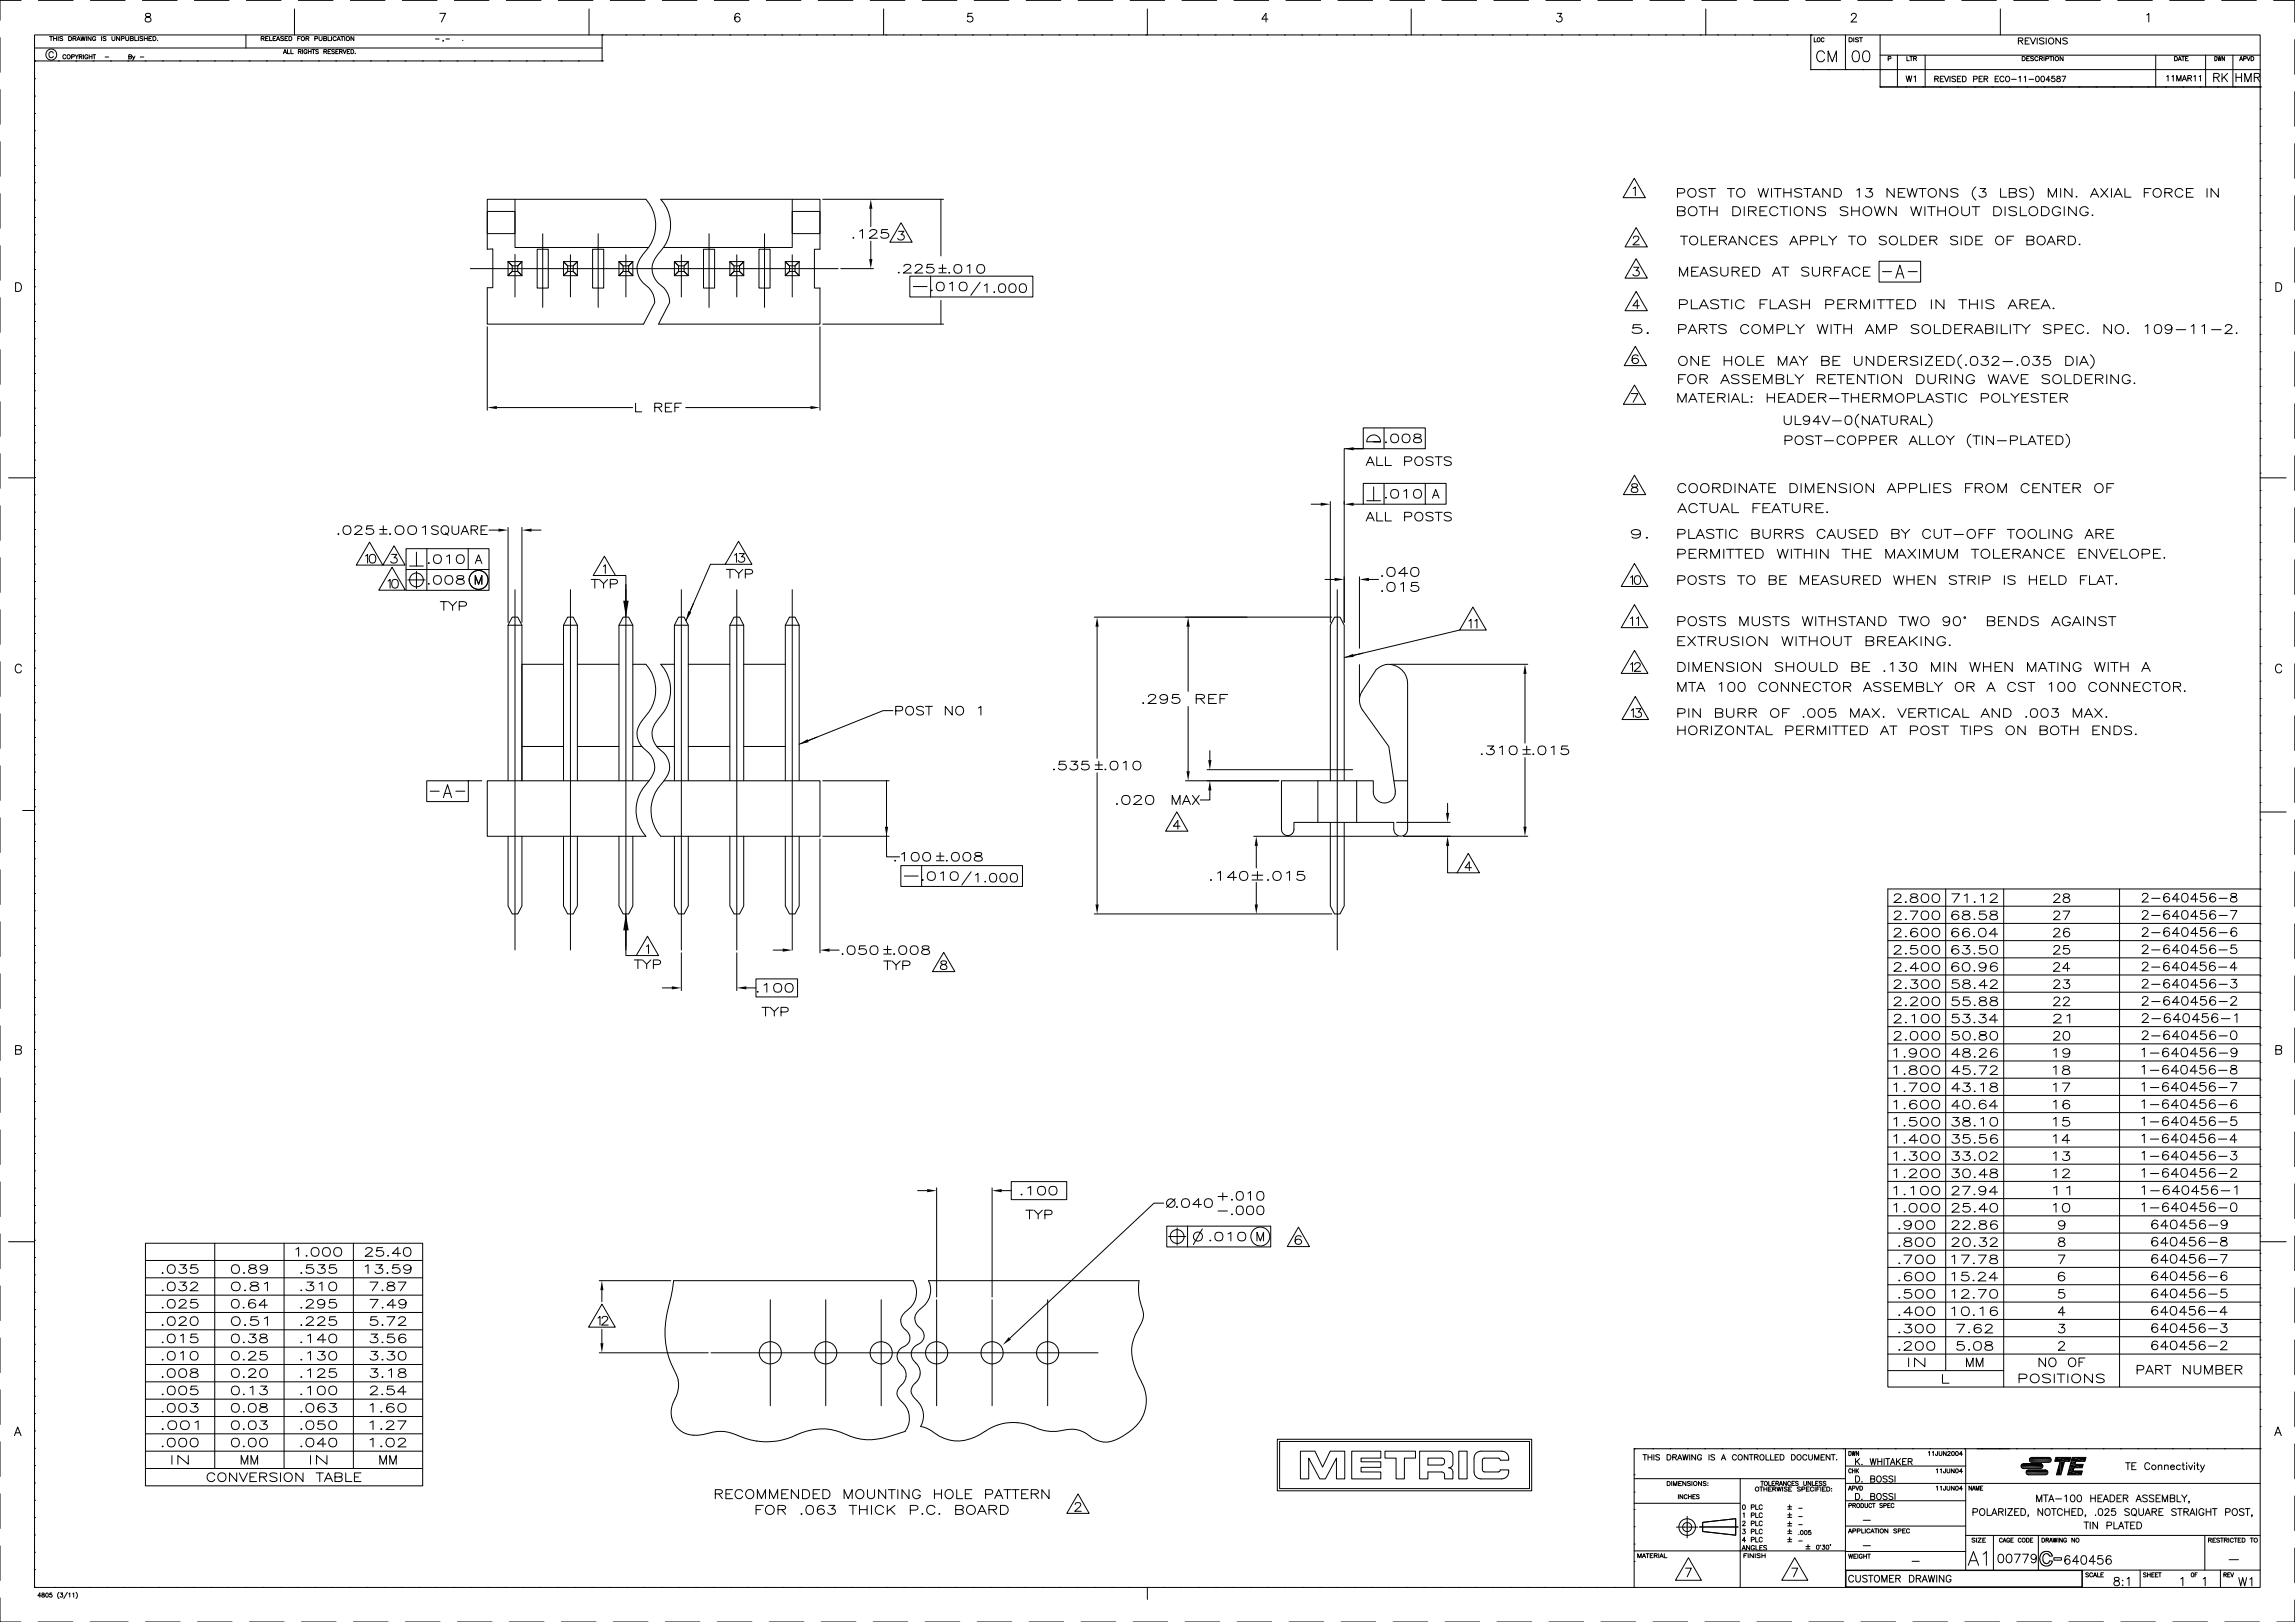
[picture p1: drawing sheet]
<svg xmlns="http://www.w3.org/2000/svg" width="841mm" height="594mm" viewBox="0 0 841 594" stroke-linecap="round" stroke-linejoin="round" font-family="sans-serif">
<g fill="none" stroke="#000" stroke-width=".37">
<path d="M0 13.8v12.7M7.7 .1h-7.7v7.3M12.7 12.8h815.6v568.6h-815.6zM12.7 17.6h207.9M14.1 .1h12.7M18.2 13.4h1.1M18.7 13.4v1.5M19.5 19.4a.8 .8 0 0 0-.9-.5 .8 .8 0 0 0-.7 .8v.6a.81 .81 0 0 0 .7 .8 .81 .81 0 0 0 .9-.5M19.6 14.1h1.1M19.6 13.4v1.5M20.7 13.4v1.5M21.3 13.4v1.5"/>
<path d="M23 13.6l-.4-.2-.7 .2 .1 .3 .9 .4-.1 .5-.9-.1M25.1 13.4h.6a.76 .76 0 0 1 .6 .7 .76 .76 0 0 1-.6 .8h-.6zM26.8 14.1l.9-.1 .2-.4-1.1-.2v1.5M27.3 14.1l.6 .8M28.2 14.9l.6-1.5 .6 1.5M28.4 14.4h.8M29.6 13.4l.4 1.5 .4-1.5 .4 1.5 .4-1.5M31.7 13.4v1.5M33.1 .1h12.7M33.4 13.4v1.5l-1.1-1.5v1.5M35.1 13.7a.6 .6 0 0 0-.7-.3 .6 .6 0 0 0-.5 .5v.4a.57 .57 0 0 0 .6 .6 .57 .57 0 0 0 .6-.6h-.4M37.2 13.4v1.5"/>
<path d="M38.9 13.6l-.4-.2-.7 .2v.3l1 .4-.1 .5-.9-.1M41 13.4v1l.5 .5 .5-.2 .1-1.3M43.8 13.4v1.5l-1.1-1.5v1.5M44.5 14.1h.9v-.7h-.9v1.5M46.1 13.4v1l.4 .5 .6-.2 .1-1.3M47.8 14.1l.9-.1 .2-.4-1.1-.2v1.5l1-.2 .1-.3-.4-.3M49.4 13.4v1.5h.9M50.7 13.4v1.5M52.2 .1h12.7M52.3 13.6l-.4-.2-.6 .2v.3l.9 .3v.6l-.9-.1M52.9 14.1h1.1M52.9 13.4v1.5"/>
<path d="M53.5 5.1a.63 .63 0 0 0 .3 1 1.14 1.14 0 0 1 1.3 .4 1.14 1.14 0 0 1-.1 1.4l-1 .2-.7-.3a1.17 1.17 0 0 1 .2-1.3 1.17 1.17 0 0 1 1.2-.4 .66 .66 0 0 0 .3-1zM54 13.4v1.5M54.6 14.1h.6M55.6 13.4h-1v1.5h1M56 13.4h.6a.76 .76 0 0 1 .6 .7 .76 .76 0 0 1-.6 .8h-.6zM57.7 14.7h.1M71.2 .1h12.7M90.1 12.8v4.8M90.3 .1h12.7M95.7 14.1l.9-.1 .2-.4-1.1-.2v1.5M96.3 14.1l.5 .8M97.3 14.1h.7"/>
<path d="M98.3 13.4h-1v1.5h1M98.8 13.4v1.5h.9M100.1 14.1h.6M101.1 13.4h-1v1.5h1M101.3 14.9l.6-1.5 .6 1.5M101.5 14.4h.8M103.8 19.7l.6-1.6 .6 1.6M103.9 13.6l-.4-.2-.7 .2 .1 .3 .9 .3v.6l-1-.1M104.1 19.1h.7M104.4 14.1h.6M105.4 18.1v1.6h.9M105.4 13.4h-1v1.5h1"/>
<path d="M105.9 13.4h.5a.78 .78 0 0 1 .6 .7 .78 .78 0 0 1-.6 .8h-.5zM106.6 18.1v1.6h.9M107.9 3.3v9.5M109.1 14.1h.6M109.3 18.9l.9-.1 .1-.5-1-.2v1.6M109.3 .1h12.7M109.9 18.9l.5 .8M110.1 13.4h-1v1.5M110.9 18.1v1.6M112.1 14.1l.9-.1 .2-.4-1.1-.2v1.5M112.5 18.5a.62 .62 0 0 0-.9-.3 .62 .62 0 0 0-.2 .9 .55 .55 0 0 0 .5 .6 .55 .55 0 0 0 .6-.6h-.4M112.6 14.1l.6 .8"/>
<path d="M113 18.1v1.6M113 18.9h1M114 18.1v1.6M114.3 18.1h1.1M114.9 18.1v1.6M115.4 14.1h.8l.2-.5-1-.2v1.5M116.7 18.3l-.4-.2-.6 .2 1 .9-.4 .5-.6-.3M116.9 13.4v1l.5 .5 .5-.2 .1-1.3M118.6 14.1l.9-.1v-.6h-.9v1.5l.9-.1 .2-.4-.4-.3M118.7 18.9l.8-.1 .2-.4-1-.3v1.6M119.2 18.9l.5 .8M120.2 13.4v1.5h.9"/>
<path d="M120.2 18.9h.6M121.2 18.1h-1v1.6h1M121.5 13.4v1.5M122.6 18.3l-.4-.2-.7 .2 .2 .4 .9 .5-.4 .5-.7-.3M123.1 18.9h.5M123.2 13.7a.6 .6 0 0 0-.7-.3 .6 .6 0 0 0-.5 .5v.4a.6 .6 0 0 0 .5 .6 .6 .6 0 0 0 .7-.4M123.5 14.9l.6-1.5 .6 1.5M123.7 14.4h.8M124 18.1h-.9v1.6h.9M124.4 18.9l.9-.1 .1-.4-1-.3v1.6M124.9 13.4h1M124.9 18.9l.5 .8"/>
<path d="M125.4 13.4v1.5M125.7 18.1l.6 1.6 .6-1.6M126.3 13.4v1.5M127.3 18.9h.5M128.2 18.1h-.9v1.6h.9M128.4 .1h12.7M128.6 18.1h.5a.81 .81 0 0 1 .5 .8 .81 .81 0 0 1-.5 .8h-.5zM129.7 13.4v1.5l-1.1-1.5v1.5M130.2 19.5h.1M147.4 .1h12.7M159.6 14.3h1.3M161.2 4.9h2.1l-1.5 3.2"/>
<path d="M162.5 14.8l-.2 .4M163.4 14.3h1.3M166.5 .1h12.7M169.6 14.7h.1M185.5 .1h12.7M204.6 .1h12.7M215.9 3.3v9.5M220.6 12.8h.1M220.6 12.8v9.5h-207.9M223.6 .1h12.7M229.4 12.8h.1M235.7 12.8h.1"/>
<path d="M242.1 12.8h.1M242.7 .1h12.7M248.4 12.8h.1M254.8 12.8h.1M261.1 12.8h.1M261.7 .1h12.7M267.5 12.8h.1M271.1 5.3a.89 .89 0 0 0-.9-.4 .89 .89 0 0 0-.8 .6 1.82 1.82 0 0 0 .8 2.6 .99 .99 0 0 0 1-1 .99 .99 0 0 0-.9-1 .99 .99 0 0 0-1.1 .9M273.8 12.8h.1M280.2 12.8h.1M280.8 .1h12.7M286.5 12.8h.1"/>
<path d="M292.9 12.8h.1M299.2 12.8h.1M299.8 .1h12.7M305.6 12.8h.1M311.9 12.8h.1M318.3 12.8h.1M318.9 .1h12.7M323.8 3.3v9.5M324.6 12.8h.1M331 12.8h.1M337.3 12.8h.1M337.9 .1h12.7"/>
<path d="M343.7 12.8h.1M350 12.8h.1M356.3 4.9h-1.5l-.2 1.3a1.13 1.13 0 0 1 1.7 0 1.13 1.13 0 0 1-.2 1.7 1.13 1.13 0 0 1-1.6-.4M356.4 12.8h.1M357 .1h12.7M362.7 12.8h.1M369.1 12.8h.1M375.4 12.8h.1M376 .1h12.7M381.8 12.8h.1M388.1 12.8h.1M394.5 12.8h.1"/>
<path d="M395.1 .1h12.7M400.8 12.8h.1M407.2 12.8h.1M413.5 12.8h.1M414.1 .1h12.7M419.9 12.8h.1M420.5 3.3v9.5M426.2 12.8h.1M432.6 12.8h.1M433.2 .1h12.7M438.9 12.8h.1M445.3 12.8h.1"/>
<path d="M451.6 12.8h.1M452.2 .1h12.7M458 12.8h.1M464.3 12.8h.1M464.7 7h-2.3l1.5-2.1v3.2M470.7 12.8h.1M471.3 .1h12.7M477 12.8h.1M483.4 12.8h.1M489.7 12.8h.1M490.3 .1h12.7M496.1 12.8h.1"/>
<path d="M502.4 12.8h.1M508.8 12.8h.1M509.4 .1h12.7M515.1 12.8h.1M517.1 3.3v9.5M521.5 12.8h.1M527.8 12.8h.1M528.4 .1h12.7M534.2 12.8h.1M540.5 12.8h.1M546.9 12.8h.1M547.5 .1h12.7"/>
<path d="M553.2 12.8h.1M559.6 12.8h.1M565.9 12.8h.1M566.5 .1h12.7M570.7 4.9h1.6l-.9 1.2a1.06 1.06 0 0 1 1 1.5 1.06 1.06 0 0 1-1.7 .3l-.3-.4M572.3 12.8h.1M578.6 12.8h.1M585 12.8h.1M585.6 .1h12.7M591.3 12.8h.1M597.7 12.8h.1M604 12.8h.1"/>
<path d="M604.6 .1h12.7M610.4 12.8h.1M616.7 12.8h.1M623.1 12.8h.1M623.7 .1h12.7M625.1 3.3v9.5M629.4 12.8h.1M635.8 12.8h.1M642.1 12.8h.1M642.7 .1h12.7M648.5 12.8h.1M654.8 12.8h.1"/>
<path d="M661.8 .1h12.7M663.6 12.8h.1M663.6 12.8v12.7M664.8 13.8v1.5h.9M668.4 14.2a.52 .52 0 0 0-.6-.4 .52 .52 0 0 0-.4 .6 .61 .61 0 0 0 .2 .8 .61 .61 0 0 0 .8-.1v-.1M668.6 19.6a1.49 1.49 0 0 0-1.7-1 1.49 1.49 0 0 0-1.2 1.6 1.75 1.75 0 0 0 .4 1.9 1.75 1.75 0 0 0 1.9 .3l.6-.7M676.3 12.8v12.7M677.6 13.8h.6a.78 .78 0 0 1 .6 .8 .78 .78 0 0 1-.6 .7h-.6zM678.4 5.6l.7-.7h.6l.6 .6-.5 1-1.5 1.6h2.1M679.3 18.8a1.33 1.33 0 0 1 1.9 .6 3.5 3.5 0 0 1-.3 3 1.32 1.32 0 0 1-2-.5 3.1 3.1 0 0 1 .4-3.1zM679.3 13.8v1.5M680.8 .1h12.7"/>
<path d="M681.1 14l-.5-.2-.7 .2 .2 .4 1 .5-.5 .4-.7-.2M681.4 13.8h1.1M682 13.8v1.5M683.1 18.8a1.33 1.33 0 0 1 1.9 .6 3.5 3.5 0 0 1-.3 3 1.32 1.32 0 0 1-1.9-.5 3.2 3.2 0 0 1 .3-3.1zM689 12.8v19M699.9 .1h12.7M718.9 .1h12.7M733 3.3v9.5M738 .1h12.7M739.6 15l1.4-.2 .3-.5-.3-.3-1.4-.1v2.2M740.5 15l.8 1.1M742.1 15h1"/>
<path d="M743.7 13.9h-1.6v2.2h1.6M744.1 13.9l.9 2.2 1-2.2M746.6 13.9v2.2M749.1 14.2l-.6-.3-1.1 .3 .2 .5 1.2 .5 .3 .6-.6 .3-1.1-.3M749.9 13.9v2.2M755.1 13.9v2.2l-1.7-2.2v2.2M757 .1h12.7M757.6 14.2l-.6-.3-1.1 .3 .3 .5 .9 .3 .5 .5v.3l-.6 .3-1.1-.3M776.1 .1h12.7M786.7 5.5l.7-.6v3.2M795.1 .1h12.7M814.2 .1h12.7"/>
<path d="M833.2 .1h7.8v8.1M841 14.5v12.7M0 32.8v12.7M12.7 22.3h.1M12.7 28.8h.1M12.7 35.2h.1M21.4 22.3h.1M24.1 20.4a.57 .57 0 0 0-.6-.4 .57 .57 0 0 0-.5 .6v.4a.56 .56 0 0 0 .5 .6 .56 .56 0 0 0 .6-.4M26.2 20.8h.9l.1-.6-1-.2v1.6M27.5 20l.6 .8v.8M27.8 22.3h.1M28.7 20l-.6 .8"/>
<path d="M29 20.8l.9-.1v-.6l-.9-.1v1.6M29.5 20.8l.6 .8M30.6 20v1.6M32.2 20.4a.57 .57 0 0 0-.7-.4 .57 .57 0 0 0-.4 .6v.4a.55 .55 0 0 0 .5 .6 .55 .55 0 0 0 .6-.6h-.4M32.7 20v1.6M32.7 20.8h1M33.7 20v1.6M34 20h1.1M34.1 22.3h.1M34.5 20v1.6M38.5 20.9h1.3M40.5 22.3h.1"/>
<path d="M46.8 22.3h.1M47.2 20.8l.8-.1 .2-.4-1-.3v1.6l.9-.2 .1-.3-.4-.3M48.6 20.5l.4 1.1 .4-1.1M49 21.6l-.5 .5M51.4 20.9h1.3M53.2 22.3h.1M59.5 22.3h.1M65.9 22.3h.1M72.2 22.3h.1M78.6 22.3h.1M84.9 22.3h.1M91.3 22.3h.1"/>
<path d="M97.6 22.3h.1M104 22.3h.1M110.3 22.3h.1M116.7 22.3h.1M123 22.3h.1M129.4 22.3h.1M135.7 22.3h.1M142.1 22.3h.1M148.4 22.3h.1M154.8 22.3h.1M161.1 22.3h.1M167.5 22.3h.1"/>
<path d="M173.8 22.3h.1M180.2 22.3h.1M186.5 22.3h.1M192.9 22.3h.1M199.2 22.3h.1M205.6 22.3h.1M211.9 22.3h.1M220.6 22.3h.1M663.6 25.5h.1M663.6 25.5h164.7M669.9 25.5h.1M669.9 22.6v-4l1.5 4 1.6-4v4"/>
<path d="M676.3 25.5h.1M682.6 25.5h.1M689 25.5h.1M689 31.8h.1M689 31.8h139.3M689 20.2h139.3M691.9 21.5l.9-.1 .1-.6-1-.1v1.5M695.3 20.2v11.6M698.3 31.8h.1M698.5 27.8l.6 2.1 .5-2.1 .5 2.1 .5-2.1M698.8 20.7v1.5h.9M699.9 20.7h1"/>
<path d="M700.4 20.7v1.5M701.3 21.4l.9-.1v-.5l-.9-.1v1.5M701.4 28.2l.5-.4v2.1M701.8 21.4l.5 .8M704.6 31.8h.1M705.5 20.2v11.6M709 28.9l1.1-.1 .2-.7-1.3-.2v2M709.7 28.9l.7 1M711 31.8h.1M711 28.9h.8M712.3 27.9h-1.3v2h1.3M712.6 27.9l.8 2 .7-2"/>
<path d="M714.6 27.9v2M716.6 28.2l-.4-.3-.9 .3 .2 .5 1 .4v.8h-.7l-.5-.3M717.3 28.9h.8M717.3 31.8h.1M718.6 27.9h-1.3v2h1.3M719.2 27.9h.6a1.08 1.08 0 0 1 .7 1 1.08 1.08 0 0 1-.7 1h-.6zM723.2 29l1.2-.1 .1-.8-1.3-.2v2M723.7 31.8h.1M725.3 28.9h.7M726.5 27.9h-1.2v2h1.2M727.1 28.9l1.2-.1v-.7l-1.2-.2v2M727.8 28.9l.6 1"/>
<path d="M730 31.8h.1M731.1 28.9h.8M732.4 27.9h-1.3v2h1.3M734.4 28.4a.77 .77 0 0 0-.9-.5 .77 .77 0 0 0-.6 .8v.5a.76 .76 0 0 0 .6 .7 .76 .76 0 0 0 .9-.5M735.1 28.2l.2-.2a.96 .96 0 0 1 1.2 .9 .96 .96 0 0 1-1.2 1l-.4-.7zM736.4 31.8h.1M737.2 29.1h1.7M739.9 28.3l.4-.4v2M741 20.7h.6a.79 .79 0 0 1 .6 .8 .79 .79 0 0 1-.6 .7h-.6zM741.8 28.3l.5-.4v2M742.7 21.4h.6M742.7 31.8h.1"/>
<path d="M743.5 29.1h1.8M743.7 20.7h-1v1.5h1M745.2 20.9l-.9-.1-.1 .4 .8 .4 .2 .4-.4 .2-.7-.2M746.3 28l.3-.1a1.05 1.05 0 0 1 .7 1 1.05 1.05 0 0 1-.7 1 1.3 1.3 0 0 1-.3-1.9zM746.8 21.1a.62 .62 0 0 0-.6-.4 .62 .62 0 0 0-.5 .6 .68 .68 0 0 0 .2 .8 .68 .68 0 0 0 .9-.1v-.1M747.4 21.4h.7l.4-.4-.2-.2-.9-.1v1.5M748 21.4l.5 .8M748.2 28a1 1 0 0 1 1.2 .7 1 1 0 0 1-.7 1.2l-.7-.3-.1-.8zM749.1 20.7v1.5M749.1 31.8h.1M749.7 21.5l.9-.1 .1-.6-1-.1v1.5M751.1 20.7h1.1"/>
<path d="M751.3 29.3h-1.5l1-1.4v2M751.6 20.7v1.5M752.6 20.7v1.5M752.9 27.9h-.9l-.2 .9a.72 .72 0 0 1 1.1-.1 .72 .72 0 0 1-.1 1.1 .72 .72 0 0 1-1-.2M753.9 28v.6a.82 .82 0 0 1 1 .2 .82 .82 0 0 1-.1 1.1h-.9a.84 .84 0 0 1 0-1 .84 .84 0 0 1 .9-.3v-.6zM755.4 31.8h.1M755.6 27.9h1.4l-1 2M756 20.7v1.5l-1.1-1.5v1.5M761.8 31.8h.1M768.1 31.8h.1M774.5 31.8h.1M780.8 31.8h.1"/>
<path d="M787.2 31.8h.1M790 20.2v11.6M793.5 31.8h.1M794 28l.5-.3v2M796 28l.4-.3v2M796.9 20.7h.5a.81 .81 0 0 1 .5 .8 .81 .81 0 0 1-.5 .7h-.5zM797.7 29.7v-2l.8 2 .8-2v2M798.2 22.2l.6-1.5 .6 1.5M798.4 21.7h.8M799.5 20.7h1M799.7 29.7l.8-2 .8 2M799.9 31.8h.1"/>
<path d="M800 20.7v1.5M800 29h1M800.9 21.4h.6M801.8 28.6l1.1-.1 .1-.6-1.2-.2v2M801.9 20.7h-1v1.5h1M802.4 28.6l.7 1.1M804 28l.5-.3v2M805.9 28l.5-.3v2M806.2 31.8h.1M808.3 20.2v11.6M811.2 28.3l1.8-.1 .3-.7-.8-.6h-1.3v3M811.6 20.7a.77 .77 0 0 1 .9 .8 .77 .77 0 0 1-.9 .7z"/>
<path d="M812.3 28.3l1 1.6M812.6 31.8h.1M812.8 20.7l.3 1.5 .3-1.5 .2 1.5 .4-1.5M814.3 26.9v3M815 28.2l1.3 1.7M815.2 20.7v1.5l-.9-1.5v1.5M816.3 26.9l-2 2M818.3 20.2v11.6M818.9 31.8h.1M819.4 26.9v3M819.4 28.3h2M820.7 22.2l.6-1.5 .5 1.5"/>
<path d="M820.9 21.7h.7M821.4 26.9v3M822.2 21.5l.8-.1v-.6l-.8-.1v1.5M822.6 29.9v-3l1.2 3 1.1-3v3M823.4 20.7l.6 1.5 .6-1.5M824.9 20.7h.5a.81 .81 0 0 1 .6 .8 .81 .81 0 0 1-.6 .7h-.5zM826.1 28.3l1.7-.1 .3-.4-.1-.6-.6-.3h-1.3v3M827.1 28.3l1 1.6M828.3 39.9h.1M828.3 31.8h.1M841 33.6v12.7M0 51.9v12.7"/>
<path d="M12.7 41.5h.1M12.7 47.9h.1M12.7 54.2h.1M828.3 59h.1M828.3 52.6h.1M828.3 46.3h.1M841 52.6v12.7M0 70.9v12.7M12.7 60.6h.1M12.7 66.9h.1M12.7 73.3h.1M12.7 79.6h.1"/>
<path d="M178.6 77.4h10.1v8.2h-10.1zM178.6 73h58.1a14.5 14.5 0 0 1-1.2 20.3 7.3 7.3 0 0 0 1.2 11.2 7.7 7.7 0 0 1 3.2 6.3l-4.1 7.9h-57.2v-13.3h2v-14.2l-2 .1zM188.7 73v17.6h49M242.1 73h58.4v18.3h-2v14.2h2v13.2h-59.2l4.1-7.9a8.7 8.7 0 0 0-4.4-7.3 7.3 7.3 0 0 1 0-10.2 14.5 14.5 0 0 0 1.1-20.3zM290.3 77.4h10.2v8.2h-10.2zM290.3 73v17.6h-47.2M301.5 73h44.3M319.1 76.5v6.5M344.8 73v20.7M598.5 69.1l.8-.6v3.1M598.9 65.3l4.1 7.1h-8.2zM614.7 77.3l2.4-.2 .4-.5-.4-.7-2.4-.2v3.3l2.4-.2a.79 .79 0 0 0 0-1.4l-.6-.1"/>
<path d="M614.7 70.7l2.3-.1 .4-.9-.4-.5-2.3-.1v3.1M622.7 75.7h2.8M624.1 75.7v3.3M625.3 69.5a1.62 1.62 0 0 0-2.7 .3 2.57 2.57 0 0 0 2.3 1.1l.4 .9a1.96 1.96 0 0 1-2.7 0M626 69.1h2.7M626.5 75.7v3.3M626.5 77.3h2.7M627.3 69.1v3.1M629.2 75.7v3.3M633 69.1h2.6M634.3 69.1v3.1M635 75.7h1.4a1.67 1.67 0 0 1 1.4 1.7 1.67 1.67 0 0 1-1.4 1.6h-1.4z"/>
<path d="M639.2 75.7v3.3M640.8 77.3l2.4-.2a.67 .67 0 0 0 .4-.6 .67 .67 0 0 0-.4-.6l-2.4-.2v3.3M642.2 77.3l1.4 1.7M644.3 69.1l.9 3.1 1-3.1 .9 3.1 .9-3.1M645 77.3h1.6M647.5 75.7h-2.5v3.3h2.5M649.2 69.1v3.1M650.1 69.1h2.6M651.4 69.1v3.1M651.5 76.5a1.63 1.63 0 0 0-2.4-.4 1.63 1.63 0 0 0 0 2.5 1.63 1.63 0 0 0 2.4-.4M652.3 75.7h2.8M653.7 69.1v3.1"/>
<path d="M653.7 75.7v3.3M653.7 70.6h2.6M656.1 75.7v3.3M656.3 69.1v3.1M660.3 69.5a1.62 1.62 0 0 0-2.6 .3 2.53 2.53 0 0 0 2.2 1.1l.4 .4v.5a1.97 1.97 0 0 1-2.6 0M661 69.1h2.7M662.4 69.1v3.1M664 72.2l1.6-3.1 1.4 3.1M664.6 71.2h1.9M664.8 75.7v3.3l-2.7-3.3v3.3M669 76.2a1.79 1.79 0 0 0-2.8 .3l.4 .5 1.6 .4a.86 .86 0 0 1 .8 1.1 2.18 2.18 0 0 1-2.8 0M670.6 69.1v3.1l-2.6-3.1v3.1"/>
<path d="M672.1 69.1h1.3a1.6 1.6 0 0 1 1.4 1.5 1.6 1.6 0 0 1-1.4 1.6h-1.3zM677.2 76.2a1.77 1.77 0 0 0-2.8 .3l.4 .5 1.6 .4a.91 .91 0 0 1 .8 1.1 2.2 2.2 0 0 1-2.8 0M678.6 77.3h2.7M678.6 75.7v3.3M680.4 69.7l1-.6v3.1M681.3 75.7v3.3M684 69.1h2.1l-1.1 1.1a1.02 1.02 0 0 1 1.3 .9 1.02 1.02 0 0 1-1.2 1.1 1.27 1.27 0 0 1-1.5-.6M686.9 75.7l1 3.3 1-3.3 1 3.3 1-3.3M694.1 69.1v3.1l-2.6-3.1v3.1M694.9 75.7v3.3l-2.8-3.3v3.3M695.7 70.6h1.5M698.1 69.1h-2.4v3.1h2.4"/>
<path d="M698.9 69.1l.9 3.1 .9-3.1 1 3.1 .9-3.1M700.2 75.7l1 3.3 1-3.3 1 3.3 1-3.3M703.2 69.1h2.6M704.5 69.1v3.1M705.4 75.7v3.3M706.4 75.7h2.8M707.8 75.7v3.3M710.1 77.3h2.8M710.1 75.7v3.3M712.9 75.7v3.3M713.5 69.1v3.1l-2.6-3.1v3.1M717.5 69.5a1.67 1.67 0 0 0-2.7 .3 2.57 2.57 0 0 0 2.3 1.1l.4 .9a2.03 2.03 0 0 1-2.7 0"/>
<path d="M718.9 75.7v2.4a1.5 1.5 0 0 0 1.4 .9 1.5 1.5 0 0 0 1.4-.9v-2.4M722.7 75.7h2.8M724.1 68.5a2.86 2.86 0 0 0 0 4.8M724.1 75.7v3.3M725.6 69.1h2.1l-1.2 1.1a1.02 1.02 0 0 1 1.4 .9 1.02 1.02 0 0 1-1.2 1.1 1.29 1.29 0 0 1-1.5-.6M730.6 75.7h1.4a1.67 1.67 0 0 1 1.5 1.7 1.67 1.67 0 0 1-1.5 1.6h-1.4zM733.1 69.1v3.1h2.3M734.8 75.7v3.3M736.3 70.6l2.3-.2 .3-.5-.3-.7-2.3-.1v3.1h1.7l.8-.3a.82 .82 0 0 0-.2-1.2l-.6-.1M739 76.2a1.79 1.79 0 0 0-2.8 .3l.4 .5 1.6 .4a.77 .77 0 0 1 .7 .6 .77 .77 0 0 1-.3 .8 2.32 2.32 0 0 1-2.4-.3M740.4 75.7v3.3h2.3M742.7 69.5a1.62 1.62 0 0 0-2.6 .3 2.57 2.57 0 0 0 2.3 1.1l.3 .9a1.97 1.97 0 0 1-2.6 0"/>
<path d="M743.8 68.5a2.86 2.86 0 0 1 0 4.8M748.1 75.7h1.4a1.67 1.67 0 0 1 1.5 1.7 1.67 1.67 0 0 1-1.5 1.6h-1.4zM750.6 72.2v-3.1l1.5 3.1 1.5-3.1v3.1M755.1 76.5a1.63 1.63 0 0 0-2.5-.4 1.63 1.63 0 0 0 0 2.5 1.63 1.63 0 0 0 2.5-.4v-.5h-1M755.1 69.1v3.1M756.5 75.7v3.3M759.3 69.1v3.1l-2.7-3.1v3.1M760.8 72.1h.4zM760.9 75.7v3.3l-2.8-3.3v3.3M765.2 76.5a1.65 1.65 0 0 0-2.5-.4 1.65 1.65 0 0 0 0 2.5 1.65 1.65 0 0 0 2.5-.4v-.5h-1M766.1 72.2l1.4-3.1 1.6 3.1M766.6 78.8h.4z"/>
<path d="M766.6 71.2h1.9M769.8 69.1l2.7 3.1M772.5 69.1l-2.7 3.1M773.8 69.1v3.1M774.7 72.2l1.5-3.1 1.5 3.1M775.3 71.2h1.9M778.7 69.1v3.1h2.2M785.8 70.6h1.5M788.2 69.1h-2.4v3.1M793.3 70.6l2.3-.2 .4-.7-.4-.5-2.3-.1v3.1M794.6 70.6l1.4 1.6M799.9 69.8a1.56 1.56 0 0 0-2.3-.3 1.56 1.56 0 0 0 0 2.3 1.56 1.56 0 0 0 2.3-.3"/>
<path d="M801.2 70.6h1.6M803.7 69.1h-2.5v3.1h2.5M808.8 69.1v3.1M812.9 69.1v3.1l-2.6-3.1v3.1M828.3 78h.1M828.3 71.7h.1M828.3 65.3h.1M841 71.7v12.7M0 90v12.7M12.7 86h.1M12.7 92.3h.1M12.7 98.7h.1"/>
<path d="M172.4 98.4h134.7M186.2 95.8h5.1v5.2h-5.1zM186.2 95.8l1.5 1.6h2l1.6-1.5-1.6 1.5v2l1.6 1.6-1.6-1.6h-2l-1.5 1.6 1.5-1.6v-2zM188.7 93.2v15.6M196.9 91.3h4v14.2h-4zM198.9 85.6v27M206.5 95.8h5.1v5.2h-5.1zM209 93.3v15.5M211.6 95.8l-1.5 1.6v2l1.5 1.6M211.6 95.9l-1.5 1.5h-2.1l-1.5-1.6 1.5 1.6v2l-1.5 1.6 1.5-1.6h2.1l1.5 1.5M217.2 91.3h4v14.2h-4zM219.2 85.6v27"/>
<path d="M226.8 95.9l1.5 1.5h2.1l1.5-1.5M226.8 95.8h5.1v5.2h-5.1zM226.8 95.8l1.5 1.6v2l-1.5 1.6M229.4 93.3v15.5M231.9 95.8l-1.5 1.6v2l1.5 1.6M247.1 95.9l1.6 1.5h2l1.6-1.5M247.1 95.8h5.1v5.2h-5.1zM247.1 95.8l1.6 1.6v2l-1.6 1.6M249.7 93.3v15.5M252.2 95.8l-1.5 1.6v2l1.5 1.6M257.8 91.3h4.1v14.2h-4.1zM259.8 85.6v27"/>
<path d="M267.5 95.8h5v5.2h-5zM267.5 95.8l1.5 1.6h2l1.6-1.5-1.6 1.5v2l1.5 1.6-1.5-1.6h-2l-1.5 1.6 1.5-1.6v-2zM270 93.3v15.5M278.1 91.3h4.1v14.2h-4.1zM280.2 85.6v27M287.8 95.8h5.1v5.2h-5.1zM287.8 95.8l1.5 1.6h2l1.6-1.5-1.6 1.5v2l1.6 1.6-1.6-1.6h-2l-1.5 1.6 1.5-1.6v-2zM290.3 93.3v15.5M308.1 98.4h12M312.5 87.1h.4zM315 84.7l1.1-.6v3.2M318.8 84.8a1.45 1.45 0 0 1 2.5-.1l-.6 1-2.1 1.6h2.9"/>
<path d="M319.1 88.3v6.6M325.3 84.1h-2.1l-.2 1.3 .2-.1a1.44 1.44 0 0 1 1.7-.1 1.44 1.44 0 0 1 .6 1.6 1.96 1.96 0 0 1-2.8-.1M329.1 99.9h.5zM329.3 84.7h1.9l-1 1.2a1.06 1.06 0 0 1 1.2 1.3 1.06 1.06 0 0 1-1.6 .7l-.5-.1-.3-.5M330.2 81.6l4.1 7.1h-8.2zM331.3 97.6v-.2a1.53 1.53 0 0 1 2.5 0l-.6 1.1-2.2 1.5h3M335.5 97.6v-.2a1.53 1.53 0 0 1 2.4 0l-.5 1.1-2.2 1.5h3M341.9 96.8h-2l-.3 1.4 .3-.1a1.42 1.42 0 0 1 1.7-.2 1.42 1.42 0 0 1 .5 1.6 1.92 1.92 0 0 1-2.7-.1M344 98.3h2.8M344 99.9h2.8M345.4 96.9v2.7M347.6 99.9h.5z"/>
<path d="M354.4 97.5l1-.6v3.2M598.6 87.3l.1-.5 .5-.3 1 .1 .4 .5-.5 1.1-1.7 1.5h2.4M598.7 97.9h1.9l-1 1.2a1.05 1.05 0 0 1 1.2 1.2 1.05 1.05 0 0 1-1.6 .8l-.5-.2-.3-.4M599.6 94.8l4.1 7.1h-8.2zM599.6 83.4l4.1 7h-8.2zM615.8 86.5h2.6M617.1 86.5v3.2M619.9 99.4h1.5M622.4 97.8h-2.5v3.3h2.5M623.4 86.5v3.2h2.2M626.6 88h1.5M629 86.5h-2.4v3.2h2.4"/>
<path d="M629.3 98.3a1.62 1.62 0 0 0-2.6 .3l.3 .5 1.6 .5a.86 .86 0 0 1 .7 1.1 1.97 1.97 0 0 1-2.6 0M630.1 88l2.2-.1 .4-.8-.4-.5-.5-.1h-1.7v3.2M630.6 97.8v2.4a1.37 1.37 0 0 0 1.3 1 1.37 1.37 0 0 0 1.3-1v-2.4M631.4 88l1.3 1.7M633.4 89.7l1.5-3.2 1.5 3.2M634 88.6h1.8M634.7 99.4l2.3-.2 .4-.7-.4-.5-2.3-.2v3.3M636.1 99.4l1.3 1.7M638.7 99.4h1.5M639.9 86.5v3.2l-2.6-3.2v3.2M641.1 97.8h-2.4v3.3h2.4M642.2 97.8h1.4a1.68 1.68 0 0 1 1.3 1.7 1.68 1.68 0 0 1-1.3 1.6h-1.4z"/>
<path d="M644 87.3a1.54 1.54 0 0 0-2.3-.4 1.54 1.54 0 0 0 0 2.4 1.54 1.54 0 0 0 2.3-.4M645.3 88h1.5M647.7 86.5h-2.4v3.2h2.4M651.2 86.9a2.03 2.03 0 0 0-2.6 0v.4a2.57 2.57 0 0 0 2.3 1l.3 .9a1.9 1.9 0 0 1-2.6 0M652.9 97.8h2.6M654.2 97.8v3.3M655.9 89.7l1.5-3.2 1.4 3.2M656.4 88.6h1.9M659.8 88.2h1.6l.8-.3a.79 .79 0 0 0-.2-1.3l-2.2-.1v3.2M662.9 98.3a1.62 1.62 0 0 0-2.7 .3l.4 .5 1.5 .5a.77 .77 0 0 1 .7 .5 .77 .77 0 0 1-.3 .9 2.04 2.04 0 0 1-2.3-.3M663.7 88.2h1.6l.8-.3a.79 .79 0 0 0-.2-1.3l-2.2-.1v3.2M664.2 97.8v2.4a1.37 1.37 0 0 0 1.3 1 1.37 1.37 0 0 0 1.3-1v-2.4"/>
<path d="M667.6 86.5v3.2h2.2M668.3 99.4l2.2-.2a.7 .7 0 0 0 .4-.6 .7 .7 0 0 0-.4-.6l-2.2-.2v3.3M669.6 99.4l1.3 1.7M670.1 86.5l1.5 1.5v1.7M672.2 99.4h1.5M673.1 86.5l-1.5 1.5M674.6 97.8h-2.4v3.3M677.4 86.5h2.6M678.7 86.5v3.2M681.6 98.6a1.55 1.55 0 0 0-2.3-.3 1.55 1.55 0 0 0 0 2.3 1.55 1.55 0 0 0 2.3-.3M682.9 99.4h1.5M685.3 97.8h-2.4v3.3h2.4"/>
<path d="M688.6 95.7h15.2v7.6h-15.2zM689.9 99.5h3.3M691.3 86.9a2.05 2.05 0 0 0-2.6 0l.1 .7 1.7 .6a.84 .84 0 0 1 .8 1 1.91 1.91 0 0 1-2.6 0M696.6 86.5v3.2h2.3M699.3 99.5h3.3M699.8 86.5h1.3a1.61 1.61 0 0 1 1.3 1.6 1.61 1.61 0 0 1-1.3 1.6h-1.3zM703.7 88h1.4M706.1 86.5h-2.4v3.2h2.4M707.2 88l2.2-.1 .4-.8-.4-.5-.5-.1h-1.7v3.2M708.5 88l1.3 1.7M717.4 86.9a2.05 2.05 0 0 0-2.6 0v.4a2.53 2.53 0 0 0 2.2 1l.4 .9a1.91 1.91 0 0 1-2.6 0M718.7 86.5v3.2"/>
<path d="M720.2 86.5h1.3a1.61 1.61 0 0 1 1.3 1.6 1.61 1.61 0 0 1-1.3 1.6h-1.3zM724.1 88h1.5M726.5 86.5h-2.4v3.2h2.4M735.5 88h1.5M738 86.5h-2.5v3.2M742.8 88l2.2-.1 .4-.5-.4-.8-2.2-.1v3.2h1.6l.8-.3a.83 .83 0 0 0-.2-1.2l-.6-.2M750.2 89.7l1.5-3.2 1.5 3.2M750.7 88.6h1.9M754.1 88l2.2-.1 .4-.8-.4-.5-.5-.1h-1.7v3.2M755.4 88l1.3 1.7M758 86.5h1.3a1.62 1.62 0 0 1 1.3 1.6 1.62 1.62 0 0 1-1.3 1.6h-1.3zM761.9 89.5h.4z"/>
<path d="M828.3 97.1h.1M828.3 90.7h.1M828.3 84.4h.1M841 90.7v12.7M0 109v12.7M5.7 103.6h1.1a1.7 1.7 0 0 1 1.1 1.5 1.7 1.7 0 0 1-1.1 1.6h-1.1zM12.7 105h.1M12.7 111.4h.1M12.7 117.7h.1M178.6 119.7v30.6M226.8 100.9l1.5-1.5h2.1l1.5 1.5M247.1 100.9l1.6-1.5h2l1.6 1.5"/>
<path d="M300.5 119.7v30.6M301.5 118.7h44.3M333.4 101.1h45.1v7.7h-45.1zM334.7 105h5.1M341 101.1v7.7M341.4 106.2l.2 .2-.2 .1zM344.8 110v8.7M347.9 103.9l1.1-.6v3.2M359.2 103.3l-3.4 4.9M360.7 104.6l1-.7v3.2M364.2 107h.3zM366.4 104.1a1.55 1.55 0 0 1 2.2 1.4 1.55 1.55 0 0 1-2.2 1.5 2.13 2.13 0 0 1 0-2.9z"/>
<path d="M370.2 104.1a1.55 1.55 0 0 1 2.2 1.4 1.55 1.55 0 0 1-2.2 1.5 2.13 2.13 0 0 1 0-2.9zM374.1 104.1a1.55 1.55 0 0 1 2.1 1.4 1.55 1.55 0 0 1-2.1 1.5 2.13 2.13 0 0 1 0-2.9zM599.6 106.7l4.1 7.1h-8.2zM600.8 112h-2.4l1.6-2.1v3.1M601.2 118.9h-2.6l-.3 1.4 .3-.1a2.03 2.03 0 0 1 3.1 1 2.56 2.56 0 0 1-3.6 .3M615.4 111.5l2.5-.1a.8 .8 0 0 0 .5-.7 .8 .8 0 0 0-.5-.7l-2.5-.2v3.3M615.4 101.1v-3.3l1.5 3.3 1.5-3.3v3.3M619.8 109.8v3.3h2.5M622.7 113.1l1.7-3.3 1.6 3.3M622.9 101.1l1.5-3.3 1.5 3.3M623.3 112h2.1M623.5 100h1.9"/>
<path d="M626.3 118.9h2.8M627.7 118.9v3.3M629.8 110.3a1.85 1.85 0 0 0-2.9 .3l.4 .5 1.7 .4a.96 .96 0 0 1 .8 1.1 2.38 2.38 0 0 1-2.9 0M630.6 109.8h2.9M632.1 109.8v3.3M632.6 119.4a1.74 1.74 0 0 0-2.8 .2l.4 .6 1.6 .4a.77 .77 0 0 1 .7 .6 .77 .77 0 0 1-.3 .8 2.22 2.22 0 0 1-2.4-.3M634.6 109.8v3.3M639.2 110.6a1.71 1.71 0 0 0-2.6-.4 1.71 1.71 0 0 0 0 2.6 1.71 1.71 0 0 0 2.6-.5M640.8 119.6a1.62 1.62 0 0 0-2.4-.3 1.62 1.62 0 0 0 0 2.4 1.62 1.62 0 0 0 2.4-.3M645 111.4h1.6M647.7 109.8h-2.7v3.3M648.7 109.8v3.3h2.5"/>
<path d="M649.5 101.1l1.5-3.3 1.5 3.3M650.1 100h1.9M651.6 113.1l1.7-3.3 1.6 3.3M652.2 112h2.1M655.3 118.9v3.3h2.4M658.1 118.9l1.5 1.6v1.7M658.7 110.3a1.85 1.85 0 0 0-2.9 .3l.4 .5 1.7 .4a.96 .96 0 0 1 .8 1.1 2.39 2.39 0 0 1-2.9 0M660.1 111.4h3M660.1 109.8v3.3M661.2 118.9l-1.6 1.6M663.1 109.8v3.3M665.9 118.9l1 3.3 1-3.3 1 3.3 .9-3.3"/>
<path d="M669.1 111.5l2.5-.1a.8 .8 0 0 0 .4-.7 .8 .8 0 0 0-.4-.7l-2.5-.2v3.3M671 118.9v3.3M672 118.9h2.8M673.4 118.9v3.3M673.5 111.4h1.6M675 101.1l1.5-3.3 1.5 3.3M675.6 100h1.9M675.7 118.9v3.3M676.2 109.8h-2.7v3.3h2.7M677.4 111.4l2.5-.2a.68 .68 0 0 0 .5-.6 .68 .68 0 0 0-.5-.6l-2.5-.2v3.3M678.5 118.9v3.3M678.9 111.4l1.4 1.7"/>
<path d="M681.8 113.1v-3.3l1.7 3.3 1.6-3.3v3.3M686.8 109.8v3.3M687.8 109.8h3M689.3 109.8v3.3M691.1 109.8h3M692.6 109.8v3.3M694.7 101.9l1.5-4.8 1.5 4.8M695.1 111.4h1.7M695.3 100.3h1.8M697.8 109.8h-2.7v3.3h2.7M699.1 109.8h1.4a1.66 1.66 0 0 1 1.5 1.6 1.66 1.66 0 0 1-1.5 1.7h-1.4zM703.2 119.4a1.76 1.76 0 0 0-2.8 .2l.4 .6 1.6 .4a.75 .75 0 0 1 .7 .6 .75 .75 0 0 1-.3 .8 2.27 2.27 0 0 1-2.4-.3"/>
<path d="M707.8 109.8v3.3M708.9 118.9v3.3h2.3M712.2 118.9h1.4a1.67 1.67 0 0 1 1.4 1.6 1.67 1.67 0 0 1-1.4 1.7h-1.4zM712.4 109.8v3.3l-2.9-3.3v3.3M717.8 109.8h2.9M718.9 118.9h-2.6v3.3h2.6M719.2 109.8v3.3M721.7 111.4h2.9M721.7 109.8v3.3M724.6 109.8v3.3M726.3 109.8v3.3M730.7 110.3a1.85 1.85 0 0 0-2.9 .3l.4 .5 1.6 .4a.96 .96 0 0 1 .9 1.1 2.39 2.39 0 0 1-2.9 0"/>
<path d="M731.8 118.9v3.3M733.4 118.9v3.3h2.3M735.9 113.1l1.6-3.3 1.7 3.3M736.5 112h2.1M736.7 118.9v3.3M737.7 118.9h2.7M739.1 118.9v3.3M740.2 111.4l2.5-.2a.68 .68 0 0 0 .5-.6 .68 .68 0 0 0-.5-.6l-2.5-.2v3.3M740.8 118.9l1.6 1.6v1.7M741.7 111.4l1.5 1.7M744 118.9l-1.6 1.6M744.6 111.4h1.7"/>
<path d="M747.3 109.8h-2.7v3.3h2.7M748 113.1l1.6-3.3 1.7 3.3M748.5 112h2.2M751.6 119.4a1.76 1.76 0 0 0-2.8 .2l.5 .6 1.5 .4a.86 .86 0 0 1 .8 1.1 2.13 2.13 0 0 1-2.8 0M752.3 113h.4zM759.6 118.9h-2.5v3.3h2.5M763.6 119.6a1.63 1.63 0 0 0-2.5-.3 1.63 1.63 0 0 0 0 2.4 1.63 1.63 0 0 0 2.5-.3M773.8 118.9v3.3l-2.8-3.3v3.3M786.1 119.5l1-.6v3.3M790 119.1a1.65 1.65 0 0 1 2.3 1 1.65 1.65 0 0 1-1.3 2.1h-.4a1.87 1.87 0 0 1-.6-3.1zM795.9 120a1.23 1.23 0 0 1-1.5 .9 1.23 1.23 0 0 1-.9-1.5 1.4 1.4 0 0 1 1.8-.3 1.4 1.4 0 0 1 .6 1.6l-.2 .9a1.33 1.33 0 0 1-2.2 .1M803 119.5l1-.6v3.3"/>
<path d="M806.9 119.5l.9-.6v3.3M815.5 119.6a1.3 1.3 0 0 1 1.2-.8 1.3 1.3 0 0 1 1.2 .7l-.6 1.1-2 1.6h2.8M828.3 116.1h.1M828.3 109.8h.1M828.3 103.4h.1M834 103.6h1.1a1.7 1.7 0 0 1 1.1 1.5 1.7 1.7 0 0 1-1.1 1.6h-1.1zM841 109.8v12.7M0 128.1v12.7M12.7 124.1h.1M12.7 130.4h.1M12.7 136.8h.1M599.3 126.8l4.1 7.1h-8.2z"/>
<path d="M600.3 130.4a1.21 1.21 0 0 0-2 .2 1.73 1.73 0 0 0 .9 2.6 .99 .99 0 0 0 1.1-.6 .99 .99 0 0 0-.4-1.3l-.5-.1a1.11 1.11 0 0 0-1.3 .9M603.5 122h.6zM615.1 120.6l2.4-.1 .4-.5v-.5l-1-.6h-1.8v3.3M615.1 138.8h1.6M617.7 137.2h-2.6v3.3M618.7 122.2l1.5-3.3 1.6 3.3M619.3 121.1h1.9M622.4 130.5v3.3l-2.7-3.3v3.3M622.8 120.5l2.3-.2a.67 .67 0 0 0 .4-.6 .67 .67 0 0 0-.4-.6l-2.3-.2v3.3M623 138.8l2.3-.1a.7 .7 0 0 0 .4-.7 .7 .7 0 0 0-.4-.6l-2.3-.2v3.3M624 132.1h1.6M624.2 120.5l1.3 1.7"/>
<path d="M624.3 138.8l1.4 1.7M626.5 130.5h-2.5v3.3h2.5M631.2 139.4h1.9M631.8 132.1h2.8M631.8 130.5v3.3M634.6 130.5v3.3M637.2 137.7a1.68 1.68 0 0 0-2.7 .3 2.65 2.65 0 0 0 2.4 1.1l.3 1a2.13 2.13 0 0 1-2.7 0M640.5 130.5v3.3h2.3M641.1 137.7a1.64 1.64 0 0 0-2.7 .3l.4 .5 1.6 .5a.9 .9 0 0 1 .7 1.1 2.08 2.08 0 0 1-2.7 0M642.5 138.8h1.6M643.8 132.1h1.6M645.1 137.2h-2.6v3.3h2.6"/>
<path d="M646.4 130.5h-2.6v3.3h2.6M646.5 122.2v-3.3l1.6 3.3 1.5-3.3v3.3M650.9 138.8l2.4-.1a.7 .7 0 0 0 .4-.7 .7 .7 0 0 0-.4-.6l-2.4-.2v3.3l2.4-.1 .4-.5v-.5l-.4-.4-.6-.2M651.2 120.6l2.4-.1a.79 .79 0 0 0 0-1.4l-2.4-.2v3.3M651.7 133.8v-3.3l1.5 3.3 1.6-3.3v3.3M655 137.2v3.3h2.4M655.8 133.8l1.6-3.3 1.6 3.3M656.4 132.7h2M657.8 137.2l1.5 1.6v1.7M659.3 130.5l1.6 1.6v1.7M660.9 137.2l-1.6 1.6M662.5 130.5l-1.6 1.6"/>
<path d="M666 138.8l2.4-.1a.7 .7 0 0 0 .4-.7 .7 .7 0 0 0-.4-.6l-2.4-.2v3.3M667.4 138.8l1.3 1.7M667.6 132.1l2.4-.1a.71 .71 0 0 0 .4-.7 .71 .71 0 0 0-.4-.6l-2.4-.2v3.3l2.4-.1 .3-.5v-.5l-.3-.4-.6-.2M670.1 138.8h1.6M671.7 132.1h1.6M672.6 137.2h-2.5v3.3h2.5M673.2 137.2h2.8M674.3 130.5h-2.6v3.3h2.6M674.6 137.2v3.3M675.7 120.5h2.8M677 138.8h1.5M679.5 137.2h-2.5v3.3h2.5"/>
<path d="M679.6 130.5v2.4a1.47 1.47 0 0 0 1.4 .9 1.47 1.47 0 0 0 1.3-.9v-2.4M683.4 137.2v3.3l-2.7-3.3v3.3M683.6 122.2l1.5-3.3 1.6 3.3M684.2 121.1h1.9M684.4 137.2h2.7M685.8 137.2v3.3M686.6 130.5v3.3l-2.7-3.3v3.3M687.7 122.2v-3.3l1.5 3.3 1.6-3.3v3.3M688.1 137.2v3.3M688.2 130.5h1.4a1.67 1.67 0 0 1 1.4 1.7 1.67 1.67 0 0 1-1.4 1.6h-1.4zM692.4 132.1h1.5M692.4 120.6l2.3-.1a.8 .8 0 0 0 0-1.4l-2.3-.2v3.3"/>
<path d="M694.9 130.5h-2.5v3.3h2.5M696.1 132.1l2.4-.1a.7 .7 0 0 0 .4-.7 .7 .7 0 0 0-.4-.6l-2.4-.2v3.3M696.7 137.2v3.3l-2.7-3.3v3.3M697.4 132.1l1.4 1.7M702.4 137.2h1.3a1.67 1.67 0 0 1 1.5 1.7 1.67 1.67 0 0 1-1.5 1.6h-1.3zM702.8 131a1.68 1.68 0 0 0-2.8 .3l.8 .7a2.13 2.13 0 0 1 2 .9v.5a2.13 2.13 0 0 1-2.8 0M704.1 130.5v3.3M705.5 130.5h2.8l-2.8 3.3h2.8M706.5 137.2v2.4a1.44 1.44 0 0 0 1.4 .9 1.44 1.44 0 0 0 1.3-.9v-2.4M709.6 132.1h1.6M710.8 138.8l2.4-.1a.71 .71 0 0 0 .4-.7 .71 .71 0 0 0-.4-.6l-2.4-.2v3.3M712.2 138.8l1.3 1.7"/>
<path d="M712.2 130.5h-2.6v3.3h2.6M713.4 130.5h1.4a1.67 1.67 0 0 1 1.4 1.7 1.67 1.67 0 0 1-1.4 1.6h-1.4zM714.9 137.2v3.3M716.3 120.5h1.6M718.9 129.9a2.96 2.96 0 0 0 0 5M719.2 137.2v3.3l-2.7-3.3v3.3M720 120.5l2.4-.2a.67 .67 0 0 0 .4-.6 .67 .67 0 0 0-.4-.6l-2.4-.2v3.3M720.3 133.7h.3zM721.4 120.5l1.4 1.7M722.6 130.7a1.47 1.47 0 0 1 2.2 1.3 1.46 1.46 0 0 1-1.6 1.8l-.6-.1a2.29 2.29 0 0 1 0-3zM723.5 138a1.63 1.63 0 0 0-2.4-.3 1.63 1.63 0 0 0 0 2.4 1.63 1.63 0 0 0 2.4-.3v-.5h-1M723.6 122.2l1.5-3.3 1.6 3.3"/>
<path d="M724.2 121.1h1.9M726.4 130.5h2.1l-1.2 1.3a1.03 1.03 0 0 1 1.4 1.1 1.61 1.61 0 0 1-2.8 .3M727.7 120.5l2.3-.2 .4-.5-.4-.7-2.3-.2v3.3l2.3-.2a.8 .8 0 0 0 0-1.4l-.6-.1M728.6 137.2l1 3.3 1-3.3 .9 3.3 1-3.3M730.1 131.3l.2-.4a1.41 1.41 0 0 1 2.2 .3l-.6 1.1-2 1.5h2.7M733.7 139.4h1.9M734 132.4h3.5M736.6 137.2l1.6 3.3 1.5-3.3M739.1 133.7h.4zM740.7 138.8h1.6M741.5 130.7a1.44 1.44 0 0 1 2.1 1.3 1.45 1.45 0 0 1-1.5 1.8 1.85 1.85 0 0 1-.6-3.1zM743.2 137.2h-2.5v3.3h2.5"/>
<path d="M745.2 130.5h2.2l-1.2 1.3a1.04 1.04 0 0 1 1.4 1.1 1.62 1.62 0 0 1-2.8 .3M751.1 137.7a1.7 1.7 0 0 0-2.8 .3 2.65 2.65 0 0 0 2.4 1.1l.4 1a2.13 2.13 0 0 1-2.8 0M751.1 130.5h-2l-.2 1.5a1.39 1.39 0 0 1 1.8-.4 1.39 1.39 0 0 1 .6 1.8 1.71 1.71 0 0 1-2.5-.2M753 120.6l2.3-.1a.79 .79 0 0 0 0-1.4l-2.3-.2v3.3M756.8 137.2v3.3h2.3M757 130.5h1.4a1.67 1.67 0 0 1 1.4 1.7 1.67 1.67 0 0 1-1.4 1.6h-1.4zM757.1 120.5h1.6M760.1 137.2h1.4a1.67 1.67 0 0 1 1.3 1.7 1.67 1.67 0 0 1-1.3 1.6h-1.4zM761.1 130.5v3.3M762.1 133.8l1.6-3.3 1.6 3.3M762.7 132.7h2M764.2 138.8h1.6"/>
<path d="M764.9 122h.4zM766 129.9a2.92 2.92 0 0 1 0 5M766.7 137.2h-2.5v3.3h2.5M767.9 138.8l2.4-.1a.71 .71 0 0 0 .4-.7 .71 .71 0 0 0-.4-.6l-2.4-.2v3.3M769.3 138.8l1.3 1.7M772 137.2v3.3M776.3 137.2v3.3l-2.7-3.3v3.3M779.6 122h.4zM780.6 138a1.61 1.61 0 0 0-2.4-.3 1.61 1.61 0 0 0 0 2.4 1.61 1.61 0 0 0 2.4-.3v-.5h-.9M797.5 120.7h3.5M810.4 120.7h3.5M819.6 121.8l.2 .2-.2 .2z"/>
<path d="M828.3 135.2h.1M828.3 128.8h.1M828.3 122.5h.1M841 128.8v12.7M0 147.1v12.7M12.7 143.1h.1M12.7 149.5h.1M12.7 155.8h.1M182.1 149.3h49.8M232.9 147.7v3.1h2.3M239.9 149.2l2.2-.2a.64 .64 0 0 0 .5-.6 .64 .64 0 0 0-.5-.6l-2.2-.1v3.1M241.3 149.2l1.2 1.6"/>
<path d="M243.8 149.2h1.5M246.2 147.7h-2.4v3.1h2.4M247.3 149.2h1.5M249.7 147.7h-2.4v3.1M251.3 149.3h45.7M499.6 156.7h22.7v7.7h-22.7zM507.2 156.7v7.7M518.4 159.1l-.2 .6 .6 .5a1.7 1.7 0 0 1 2.1 1.4 2 2 0 0 1-2.9 0 1.14 1.14 0 0 1 1.2-1.3l1.3-.3 .2-.6a2.03 2.03 0 0 0-2.3-.3zM597.8 144.2h2.4l-1.7 3.1M599 141l4.1 7.1h-8.2zM614.9 147.3v-3.1l1.5 3.1 1.5-3.1v3.1M618.8 147.3l1.6-3.1 1.5 3.1"/>
<path d="M619.4 146.3h1.9M622.3 144.2h2.6M623.6 144.2v3.1M625.9 145.7h1.5M628.4 144.2h-2.5v3.1h2.5M629.5 145.7l2.3-.2a.63 .63 0 0 0 .4-.6 .63 .63 0 0 0-.4-.6l-2.3-.1v3.1M630.6 140.5l1.6-3.3 1.5 3.3M630.9 145.7l1.3 1.6M633.5 144.2v3.1M634.4 147.3l1.6-3.1 1.5 3.1M635 146.3h1.9M638.5 144.2v3.1h2.3"/>
<path d="M641.7 145.4h.4zM641.7 147.2h.4zM646.3 140.5v-3.3l1.5 3.3 1.6-3.3v3.3M647.6 145.7h2.7M647.6 144.2v3.1M650.3 144.2v3.1M651.8 145.7h1.5M653.8 152.3v2.3a1.36 1.36 0 0 0 1.3 .9 1.36 1.36 0 0 0 1.3-.9v-2.3M654.3 144.2h-2.5v3.1h2.5M654.9 147.3l1.5-3.1 1.5 3.1M655.4 146.3h1.9M657.9 152.3v3.2h2.2"/>
<path d="M658.8 144.2h1.3a1.6 1.6 0 0 1 1.4 1.5 1.6 1.6 0 0 1-1.4 1.6h-1.3zM662.8 145.7h1.5M663.2 153.4a1.11 1.11 0 0 1-1.7 .9 1.11 1.11 0 0 1-.2-1.8l.6-.2a1.6 1.6 0 0 1 1.3 1.7 1.6 1.6 0 0 1-1.5 1.5l-.7-.5M665.1 159.7h2.6M665.3 144.2h-2.5v3.1h2.5M666.4 159.7v3.1M666.5 145.7l2.2-.2 .4-.7-1-.6h-1.6v3.1M667.2 154.4h-2.8l1.8-2.1v3.2M667.7 152.3l1.5 3.2 1.4-3.2M667.8 145.7l1.3 1.6M670.4 146h3.5M671.5 154.1h3.3"/>
<path d="M674.8 144.2h2.7M676.2 144.2v3.1M676.6 152.5a1.39 1.39 0 0 1 2.1 1.2 1.38 1.38 0 0 1-.5 1.5 1.38 1.38 0 0 1-1.6 .1 2.26 2.26 0 0 1 0-2.8zM678.4 145.7h2.7M678.4 144.2v3.1M681.1 144.2v3.1M681.2 151.7a2.94 2.94 0 0 0 0 4.9M682.6 145.7h1.6M685 152.3v3.2l-2.5-3.2v3.2M685.1 144.2h-2.5v3.1h2.5M685.9 155.5l1.5-3.2 1.4 3.2M686.3 145.7l2.3-.2 .3-.7-.9-.6h-1.7v3.1"/>
<path d="M686.5 154.4h1.8M687.6 145.7l1.3 1.6M689.2 152.3h2.6M690.2 147.3v-3.1l1.6 3.1 1.5-3.1v3.1M690.5 152.3v3.2M691.4 159.7h-2.4v3.1h2.4M692.7 152.3v2.3a1.35 1.35 0 0 0 1.3 .9 1.35 1.35 0 0 0 1.2-.9v-2.3M696.7 153.8l2.2-.1 .3-.8-.3-.4-2.2-.2v3.2M698 153.8l1.2 1.7M699 145.8l2.3-.1a.79 .79 0 0 0 .2-1.2l-.8-.3h-1.7v3.1M700 155.5l1.4-3.2 1.5 3.2M700.5 154.4h1.9"/>
<path d="M703 144.2v3.1h2.3M703.5 159.7v3.1h2.2M703.8 152.3v3.2h2.2M705.7 147.3l1.5-3.1 1.5 3.1M706.2 146.3h2M706.6 159.7v3.1h2.2M706.7 151.7a2.94 2.94 0 0 1 0 4.9M712.1 144.6a1.67 1.67 0 0 0-2.6 .3l.3 .5 1.6 .4a.9 .9 0 0 1 .7 1.1 2.01 2.01 0 0 1-2.6 0M712.9 144.2h2.7M713.2 159.7l1.5 1.4v1.7M714.3 144.2v3.1M716.2 159.7l-1.5 1.4"/>
<path d="M716.5 144.2v3.1M720.7 144.9a1.58 1.58 0 0 0-2.3-.4 1.58 1.58 0 0 0 0 2.4 1.58 1.58 0 0 0 2.3-.3M722.2 159a2.89 2.89 0 0 0 0 4.9M723 159.7h2.6M724.2 159.7v3.1M726.1 145.8l2.2-.1 .4-.9-.9-.6h-1.7v3.1M726.4 159.7v3.1M730.5 159.7v3.1l-2.6-3.1v3.1M733.1 140.5l1.6-3.3 1.5 3.3M734.2 144.2v3.1h2.3M736.9 144.2l1.5 1.5v1.6M739.9 144.2l-1.5 1.5"/>
<path d="M740.6 159.7v3.1h2.2M740.9 145.7h1.5M743.4 144.2h-2.5v3.1h2.5M746.5 159.7h2.6M747 144.6a1.62 1.62 0 0 0-2.7 .3l.4 .5 1.5 .4a.9 .9 0 0 1 .8 1.1 1.97 1.97 0 0 1-2.7 0M747.7 144.2h2.7M747.7 159.7v3.1M749.1 144.2v3.1M751.4 145.7h1.5M752.3 159.7h-2.4v3.1h2.4M753.4 159.7h1.3a1.61 1.61 0 0 1 1.3 1.5 1.61 1.61 0 0 1-1.3 1.6h-1.3zM753.8 144.2h-2.4v3.1h2.4"/>
<path d="M755 145.7l2.3-.2a.63 .63 0 0 0 .4-.6 .63 .63 0 0 0-.4-.6l-2.3-.1v3.1M756.3 145.7l1.3 1.6M757.1 159a2.9 2.9 0 0 1 0 4.9M782 140.4h.4zM828.3 154.2h.1M828.3 147.9h.1M828.3 141.5h.1M841 147.9v12.7M0 166.2v12.7M3.1 175h9.6M12.7 162.2h.1M12.7 168.5h.1"/>
<path d="M12.7 174.9h.1M496.1 164.4h3.5h-7v20.3M499.6 177.1h30.3v7.6h-30.3zM500.6 170.5l1.5-3.2 1.5 3.2M501.2 169.4h1.8M503.4 161.8h2.5h-5.1a2.54 2.54 0 0 1 2.6-2.5 2.54 2.54 0 0 1 2.5 2.5M503.4 178.3v5.1M504.5 167.3v3.2h2.3M507.2 177.1v7.6M507.7 162h.4zM507.7 167.3v3.2h2.2M514.4 179.9l1.1-.6v3.2"/>
<path d="M514.7 169l2.3-.2 .4-.9-.4-.5-.6-.1h-1.7v3.2M522.3 177.1v7.6M525.1 167.8a1.59 1.59 0 0 0-2.5 .3l.7 .6a2.03 2.03 0 0 1 1.8 .9v.4a1.92 1.92 0 0 1-2.5 0M525.9 167.3h2.6M527.2 167.3v3.2M531.8 167.8a1.59 1.59 0 0 0-2.5 .3l.7 .6a2.03 2.03 0 0 1 1.8 .9v.4a1.92 1.92 0 0 1-2.5 0M598.1 177.3l-.1 .6 .5 .5a1.42 1.42 0 0 1 1.7 1.4 1.29 1.29 0 0 1-1.4 .6 1.29 1.29 0 0 1-1-1.1 2.13 2.13 0 0 1 2.1-1.1l.1-.6a1.46 1.46 0 0 0-1.9-.3zM599 174l4.1 7.2h-8.2zM617.8 177.9a1.61 1.61 0 0 0-2.4-.3 1.61 1.61 0 0 0 0 2.4 1.61 1.61 0 0 0 2.4-.4M627.6 178.7l2.4-.2a.7 .7 0 0 0 .4-.6 .7 .7 0 0 0-.4-.6l-2.4-.2v3.3M629 178.7l1.3 1.7M631.7 177.1h1.4a1.67 1.67 0 0 1 1.4 1.7 1.67 1.67 0 0 1-1.4 1.6h-1.4z"/>
<path d="M635.8 177.1v3.3M640 177.1v3.3l-2.7-3.3v3.3M641.6 179.3h2M644.5 177.1h2.7M645.9 177.1v3.3M648.2 178.7h1.5M650.7 177.1h-2.5v3.3h2.5M654.1 161.3l2.2-.2 .4-.4v-.5l-.4-.4-.5-.1h-1.7v3.1M656 177.1h1.3a1.67 1.67 0 0 1 1.4 1.7 1.67 1.67 0 0 1-1.4 1.6h-1.3zM660 177.1v3.3M664.4 160.1a1.64 1.64 0 0 0-2.6 .3l.4 .4 1.5 .5a.74 .74 0 0 1 .6 .5 .74 .74 0 0 1-.3 .9 1.97 1.97 0 0 1-2.2-.3M666.2 178.7h1.6"/>
<path d="M668.6 161.4h3.3M668.7 177.1h-2.5v3.3h2.5M672.6 177.1v3.3l-2.7-3.3v3.3M676 160.4a1.53 1.53 0 0 0-2.3-.3 1.53 1.53 0 0 0 0 2.3 1.53 1.53 0 0 0 2.3-.3M676.7 177.6a1.71 1.71 0 0 0-2.7 .3l.4 .5 1.5 .5a.77 .77 0 0 1 .7 .5 .77 .77 0 0 1-.3 .9 2.17 2.17 0 0 1-2.3-.3M678.1 177.1v3.3M681.3 161.3h1.7l.7-.3a.82 .82 0 0 0-.2-1.2l-2.2-.1v3.1M685.2 161.3h1.6l.7-.3a.82 .82 0 0 0-.1-1.2l-2.2-.1v3.1M686.6 177.1v3.3l-2.7-3.3v3.3M689 161.1h1.5M692.2 179.3h1.9M692.5 161.1l2.2-.1 .4-.8-.4-.4-.6-.1h-1.6v3.1"/>
<path d="M693.8 161.1l1.3 1.7M695.7 178.9l2.3-.2a.83 .83 0 0 0 0-1.4l-2.3-.2v3.3M699.6 162.8l1.5-3.1 1.5 3.1M699.8 178.9l2.3-.2a.82 .82 0 0 0 0-1.4l-2.3-.2v3.3M700.2 161.8h1.9M703.8 177.1v3.3h2.4M707.1 177.1v3.3M708.7 178.7h1.5M711.2 177.1h-2.5v3.3h2.5M714.9 177.6a1.7 1.7 0 0 0-2.7 .3l.4 .5 1.5 .5a.85 .85 0 0 1 .8 1.1 2.08 2.08 0 0 1-2.7 0M720.3 178.7h1.6M722.8 177.1h-2.5v3.3"/>
<path d="M723.8 178.7h1.8l.7-.3a.7 .7 0 0 0-.2-1.1l-2.3-.2v3.3M725.2 178.7l1.3 1.7M731.9 161.4h3.3M736.7 161.3l2.2-.2 .4-.9-.4-.4-.5-.1h-1.7v3.1M743.2 162.8l1.4-3.1 1.5 3.1M743.6 177.9a1.61 1.61 0 0 0-2.4-.4 1.61 1.61 0 0 0 0 2.5 1.61 1.61 0 0 0 2.4-.4M743.7 161.8h1.8M744.9 178.7h1.6M747.4 177.1h-2.5v3.3h2.5M749.9 161.1h1.5M751.3 177.1v3.3l-2.7-3.3v3.3M752.3 177.1h2.7"/>
<path d="M753.7 177.1v3.3M756 178.7h1.6M758.5 177.1h-2.5v3.3h2.5M759.7 178.7l2.3-.2a.7 .7 0 0 0 .4-.6 .7 .7 0 0 0-.4-.6l-2.3-.2v3.3M761 178.7l1.4 1.7M772.1 178.7h1.5M774.6 177.1h-2.5v3.3M828.3 179.6h.1M828.3 173.3h.1M828.3 166.9h.1M828.3 160.6h.1M828.3 175h9.5"/>
<path d="M841 166.9v12.7M0 185.2v12.7M12.7 181.2h.1M12.7 187.6h.1M12.7 193.9h.1M123.8 195.6h.4zM130.1 193.3l.2-.4 .6-.3 1.3 .1 .4 .5-.6 1-2.1 1.6h2.9M135.4 198.6l4.9 8.4h-9.7zM136.6 192.6h-2.1l-.2 1.3 .2-.1a1.58 1.58 0 0 1 2.5 1 1.77 1.77 0 0 1-2.9 .4M139.1 193.9h2.7M139.1 195.6h2.7M140.5 192.6v2.7"/>
<path d="M142.7 195.6h.5zM144.4 199.9l4.1 7.1h-8.2zM154.7 193.2l1.2-.6v3.2M160.6 193.1a1.47 1.47 0 0 0-2.4 .2l.3 .5 1.4 .4a.85 .85 0 0 1 .7 1.1 1.76 1.76 0 0 1-2.4 0M162.3 192.7a1.55 1.55 0 0 1 2.2 1.5 1.55 1.55 0 0 1-2.2 1.4 1.74 1.74 0 0 1 0-2.9zM163.2 195.2l1.1 .9M165.7 192.6v2.2a1.27 1.27 0 0 0 1.2 1 1.27 1.27 0 0 0 1.2-1v-2.2M169 195.8l1.3-3.2 1.4 3.2M169.5 194.7h1.7M172.6 194.1l2.1-.2 .3-.7-.3-.5-.5-.1h-1.6v3.2M173.9 194.1l1.1 1.7M176.3 194.1h1.4"/>
<path d="M178.6 192.6h-2.3v3.2h2.3M179.2 194.2h3.5M186.2 193.2v34.8M191.3 193.2v34.8M194.8 194.2h3.5M270.6 198.3l4.9 8.4h-9.7zM480.5 184.7h3.5M487.5 183.7v44.3M492.6 183.7v44.3M496.1 184.7h3.5M500.6 190.8l1.5-3.2 1.5 3.2M500.8 183.4h5.1"/>
<path d="M501.2 189.8h1.8M504.5 187.6v3.2h2.3M507.7 182.3h.4zM507.7 187.6v3.2h2.2M514.7 189.3l2.3-.1 .4-1-.4-.4-.6-.2h-1.7v3.2M524.9 182.5l1.2-3.2 1.2 3.2M525.1 188.1a1.59 1.59 0 0 0-2.5 .3l.7 .6a2.03 2.03 0 0 1 1.8 .9v.4a1.92 1.92 0 0 1-2.5 0M525.4 181.4h1.5M525.9 187.6h2.6M527.2 187.6v3.2M531.8 188.1a1.59 1.59 0 0 0-2.5 .3l.7 .6a2.03 2.03 0 0 1 1.8 .9v.4a1.92 1.92 0 0 1-2.5 0M601.2 195a1.95 1.95 0 0 1-3.4-.2 1.96 1.96 0 0 1 3.4 .2 1.82 1.82 0 0 1-.9 2 1.82 1.82 0 0 1-2.3-.3"/>
<path d="M603.3 196.9h.5zM614.9 195.6l2.2-.1 .4-.5v-.5l-.4-.5-.5-.1h-1.7v3.3M614.9 187.8l1.6-3.3 1.6 3.3M615.4 186.7h2.1M618.9 193.9v3.3h2.3M621.5 197.2l1.6-3.3 1.5 3.3M622 185.2a1.67 1.67 0 0 0-2.5-.4 1.67 1.67 0 0 0 0 2.6 1.67 1.67 0 0 0 2.5-.4M622.1 196.1h1.9M622.8 184.5h2.8M624.2 184.5v3.3M626.6 184.5v2.3a1.51 1.51 0 0 0 1.4 1 1.51 1.51 0 0 0 1.5-1v-2.3M628.1 194.4a1.65 1.65 0 0 0-2.7 .3l.4 .4 1.9 .7 .4 .9a1.91 1.91 0 0 1-2.7 0"/>
<path d="M628.8 193.9h2.7M630.2 193.9v3.3M630.5 187.8l1.6-3.3 1.6 3.3M631.1 186.7h2M632.5 193.9v3.3M634.7 184.5v3.3h2.5M636.7 194.7a1.59 1.59 0 0 0-2.4-.4 1.59 1.59 0 0 0 0 2.4 1.59 1.59 0 0 0 2.4-.3M641 180.4l1.6-3.3 1.5 3.3M642 195.5l2.3-.2a.71 .71 0 0 0 .4-.6 .71 .71 0 0 0-.4-.7l-2.3-.1v3.3l2.3-.2a.83 .83 0 0 0 0-1.4l-.6-.1M642.4 186h1.6M645 184.5h-2.6v3.3M646.1 193.9v2.3a1.39 1.39 0 0 0 1.3 1 1.39 1.39 0 0 0 1.3-1v-2.3"/>
<path d="M646.1 186h1.6M648.7 184.5h-2.6v3.3h2.6M649.3 187.8l1.6-3.3 1.6 3.3M649.9 186.7h2M650.2 195.5l2.3-.2a.71 .71 0 0 0 .4-.6 .71 .71 0 0 0-.4-.7l-2.3-.1v3.3M651.6 195.5l1.3 1.7M652.9 184.5h2.9M654.3 195.5l2.2-.2a.71 .71 0 0 0 .4-.6 .71 .71 0 0 0-.4-.7l-2.2-.1v3.3M654.3 184.5v3.3M655.6 195.5l1.3 1.7M656.8 184.5v2.3a1.51 1.51 0 0 0 1.4 1 1.51 1.51 0 0 0 1.4-1v-2.3M660.8 194.4a1.7 1.7 0 0 0-2.7 .3l.4 .4 1.9 .7 .4 .9a1.95 1.95 0 0 1-2.7 0"/>
<path d="M661.3 186l2.4-.1a.71 .71 0 0 0 .4-.7 .71 .71 0 0 0-.4-.6l-2.4-.1v3.3M661.6 180.4v-3.3l1.5 3.3 1.6-3.3v3.3M662.7 186l1.4 1.8M665.5 186h1.6M668.1 184.5h-2.6v3.3h2.6M668.8 194.7a1.58 1.58 0 0 0-2.4-.4 1.58 1.58 0 0 0 0 2.4 1.58 1.58 0 0 0 2.4-.3M669.4 187.6h.4zM669.6 197.2l1.5-3.3 1.5 3.3M670.1 196.1h1.9M673.6 193.9v2.3a1.43 1.43 0 0 0 1.3 1 1.43 1.43 0 0 0 1.4-1v-2.3M680.3 194.4a1.71 1.71 0 0 0-2.7 .3l.4 .4 1.9 .7 .4 .9a1.96 1.96 0 0 1-2.7 0M681.6 195.5h1.5"/>
<path d="M684.1 193.9h-2.5v3.3h2.5M685.3 193.9h1.3a1.68 1.68 0 0 1 1.4 1.7 1.68 1.68 0 0 1-1.4 1.6h-1.3zM691.6 180.4l1.6-3.3 1.5 3.3M693.3 195.5l2.3-.2a.7 .7 0 0 0 .4-.6 .7 .7 0 0 0-.4-.7l-2.3-.1v3.3l2.3-.2a.82 .82 0 0 0 0-1.4l-.6-.1M696.7 193.9l1.5 1.6v1.7M699.8 193.9l-1.6 1.6M707.4 194.7a1.58 1.58 0 0 0-2.3-.4 1.58 1.58 0 0 0 0 2.4 1.58 1.58 0 0 0 2.3-.3M708.8 193.9v2.3a1.39 1.39 0 0 0 1.3 1 1.39 1.39 0 0 0 1.4-1v-2.3M712.4 193.9h2.7M713.7 193.9v3.3M716.1 195.8h3.4M725.3 195.5h1.5"/>
<path d="M727.7 193.9h-2.4v3.3M728.7 195.5h1.5M731.2 193.9h-2.5v3.3M732.2 180.4v-3.3l1.5 3.3 1.5-3.3v3.3M735.6 193.9h2.7M736.9 193.9v3.3M747.6 193.9v3.3h2.3M750.9 193.9v3.3M755.1 193.9v3.3l-2.7-3.3v3.3M759.3 194.7a1.6 1.6 0 0 0-2.4-.4 1.6 1.6 0 0 0 0 2.4 1.6 1.6 0 0 0 2.4-.3v-.5h-1M764.1 197.2l1.5-3.3 1.5 3.3M764.7 196.1h1.9"/>
<path d="M768.1 195.5l2.3-.2a.7 .7 0 0 0 .4-.6 .7 .7 0 0 0-.4-.7l-2.3-.1v3.3M769.5 195.5l1.3 1.7M772.1 195.5h1.5M774.6 193.9h-2.5v3.3h2.5M828.3 198.7h.1M828.3 192.3h.1M828.3 186h.1M841 186v12.7M0 204.3v12.7M12.7 200.3h.1M12.7 206.6h.1M12.7 213h.1"/>
<path d="M12.7 219.3h.1M133.9 203.6l.8-.6v3.2M135.8 203.2a1.25 1.25 0 0 1 1.7 .4 1.56 1.56 0 0 1 .1 1.9 1.56 1.56 0 0 1-1.8 .6 2.26 2.26 0 0 1 0-2.9zM142.2 212.8l.8-.6v3.2M143.5 203h1.9l-1 1.3a1.06 1.06 0 0 1 1.2 1.2 1.06 1.06 0 0 1-1.6 .7l-.5-.1-.3-.5M143.7 207.7l4.8 8.5h-9.7zM144.1 212.4a1.34 1.34 0 0 1 1.7 .4 1.53 1.53 0 0 1 .1 1.9 1.53 1.53 0 0 1-1.8 .5 2.24 2.24 0 0 1 0-2.8zM148.8 201h30.4v7.6h-30.4zM148.8 208.6h30.4v7.6h-30.4zM149.4 212.4h6.4M150.1 207.3h5.1M152.6 202.2v5.1"/>
<path d="M152.6 209.2v6.4M155.1 212.4a2.51 2.51 0 0 0-3.4-2.2 2.51 2.51 0 0 0-1 3.9 2.51 2.51 0 0 0 4-.3l.5-1.4M156.4 201v15.2M156.9 206.2h.5zM156.9 213.8h.5zM163.7 203.8l1-.6v3.2M167.6 211l-.2 .6 .7 .4a1.68 1.68 0 0 1 2 1.4 1.89 1.89 0 0 1-2.9 0 1.14 1.14 0 0 1 1.3-1.2l1.2-.3 .2-.6a2.14 2.14 0 0 0-2.3-.3zM171.6 201v7.6M174.2 214v-3.2l1.2 3.2 1.2-3.2v3.2M174.2 206.4l1.2-3.2 1.2 3.2M174.6 205.3h1.5M188.7 216v132"/>
<path d="M209 216v132M216.7 212.2h2.6M218 212.2v3.2M219.7 212.2l1.5 1.6v1.6M221.1 207.4l.7-.5v3.1M221.5 203.7l4.1 7.1h-8.2zM222.7 212.2l-1.5 1.6M223.6 213.9l2.3-.1 .4-1-.4-.4-.6-.2h-1.7v3.2M225.6 210.8h3.8v15.2M229.4 214.1v133.9M249.7 216v132M265.8 206.7h-5.4l-9 20.6"/>
<path d="M266.2 208.5h2.6M267.5 208.5v3.2M269.2 203.3l.7-.6v3.2M269.2 208.5l1.5 1.6v1.6M270 216v132M270.9 202.7h1.9l-1.1 1.2a1.06 1.06 0 0 1 1.2 1.3 1.06 1.06 0 0 1-1.5 .7l-.8-.6M272.2 208.5l-1.5 1.6M273.1 210.2l2.3-.1a.76 .76 0 0 0 0-1.4l-2.3-.2v3.2M290.3 216v132M485.6 212.2h3.5M490.1 216v132M498.2 211.3v26.1"/>
<path d="M501.7 212.2h3.5M506.3 211h.4zM506.3 216.5h.4zM513.3 214l1-.7v3.3M515.9 210h-3.3l2.2-2.2v3.3M519.6 213.3h-2.2l-.3 1.5a1.95 1.95 0 0 1 2.9 .6 1.73 1.73 0 0 1-1.3 1.2 1.73 1.73 0 0 1-1.8-.6M597.5 211.5l.8-.6v3.2M599 206.4l4.9 8.4h-9.8zM599.4 211a1.28 1.28 0 0 1 1.7 .5 1.53 1.53 0 0 1 .1 1.8 1.53 1.53 0 0 1-1.8 .6 2.27 2.27 0 0 1 0-2.9zM614.9 212.5l2.2-.1 .4-.9-.4-.5-.6-.1h-1.6v3.2M614.9 202.9h1.7l.8-.3a.82 .82 0 0 0-.2-1.2l-2.3-.2v3.3M619 202.7h1.6"/>
<path d="M621.6 201.2h-2.6v3.3h2.6M622.8 202.7l2.3-.1a.68 .68 0 0 0 .5-.6 .68 .68 0 0 0-.5-.6l-2.3-.2v3.3M624.2 202.7l1.4 1.8M625.3 211.3a1.7 1.7 0 0 0-2.6 .3l.4 .5 1.5 .4a.74 .74 0 0 1 .7 .6 .74 .74 0 0 1-.3 .8 2.11 2.11 0 0 1-2.3-.3M626.1 210.9h2.6M626.9 204.5v-3.3l1.6 3.3 1.6-3.3v3.3M627.4 210.9v3.2M631.7 201.2v3.3M632 211.3a1.65 1.65 0 0 0-2.5 .3l.3 .5 1.5 .4a.74 .74 0 0 1 .7 .6 .74 .74 0 0 1-.3 .8 2.03 2.03 0 0 1-2.2-.3M632.7 201.2h2.8M634.1 201.2v3.3M635.8 201.2h2.8"/>
<path d="M636.7 210.9h2.7M637.2 201.2v3.3M638 210.9v3.2M639.6 202.7h1.6M642.2 201.2h-2.6v3.3h2.6M643.4 201.2h1.4a1.67 1.67 0 0 1 1.4 1.6 1.67 1.67 0 0 1-1.4 1.7h-1.4zM648.3 212.4l2.3-.2 .3-.4-.3-.8-2.3-.1v3.2l2.3-.2a.81 .81 0 0 0 0-1.4l-.6-.1M651.3 201.2l1 3.3 1-3.3 1 3.3 1-3.3M652.2 212.4h1.6M654.7 210.9h-2.5v3.2h2.5M656.5 201.2v3.3M657.4 201.2h2.8"/>
<path d="M658.8 201.2v3.3M659.7 214.1v-3.2l1.5 3.2 1.5-3.2v3.2M661.2 202.7h2.8M661.2 201.2v3.3M664 201.2v3.3M664.2 212.4h1.5M665.6 201.2v3.3M666.6 210.9h-2.4v3.2h2.4M667.2 214.1l1.5-3.2 1.5 3.2M667.8 213h1.8M669.9 201.2v3.3l-2.8-3.3v3.3M673.6 211.3a1.68 1.68 0 0 0-2.7 .3l.4 .5 1.5 .4a.74 .74 0 0 1 .7 .6 .74 .74 0 0 1-.3 .8 2.02 2.02 0 0 1-2.3-.3"/>
<path d="M674.9 210.9v2.2a1.38 1.38 0 0 0 1.3 1 1.38 1.38 0 0 0 1.3-1v-2.2M675 201.2h2.8M676.4 201.2v3.3M678.8 202.7h2.8M678.8 201.2v3.3M679 212.4l2.2-.2a.67 .67 0 0 0 .4-.6 .67 .67 0 0 0-.4-.6l-2.2-.1v3.2M680.3 212.4l1.3 1.7M681.6 201.2v3.3M682.9 212.4h1.5M683.2 202.7h1.6M685.3 210.9h-2.4v3.2h2.4M685.8 201.2h-2.6v3.3h2.6"/>
<path d="M686.5 210.9h1.3a1.61 1.61 0 0 1 1.4 1.6 1.61 1.61 0 0 1-1.4 1.6h-1.3zM691.1 204.5v-3.3l1.6 3.3 1.6-3.3v3.3M693.9 210.9l1 3.2 .9-3.2 1 3.2 .9-3.2M695.3 204.5l1.6-3.3 1.6 3.3M695.9 203.4h2M698.8 212.4h2.6M698.8 210.9v3.2M699.2 201.2l2.8 3.3M701.4 210.9v3.2M702 201.2l-2.8 3.3M702.9 212.4h1.5M703.4 201.2v3.3"/>
<path d="M705 204.5v-3.3l1.5 3.3 1.7-3.3v3.3M705.4 210.9h-2.5v3.2h2.5M709.1 210.9v3.2l-2.6-3.2v3.2M709.7 201.2v2.4a1.5 1.5 0 0 0 1.4 .9 1.5 1.5 0 0 0 1.4-.9v-2.4M714.1 204.5v-3.3l1.6 3.3 1.6-3.3v3.3M717 211.3a1.68 1.68 0 0 0-2.7 .3l.8 .6 1.1 .3a.75 .75 0 0 1 .7 .6 .75 .75 0 0 1-.3 .8 2.03 2.03 0 0 1-2.3-.3M717.7 210.9h2.6M719 210.9v3.2M721.2 212.4l2.3-.2a.67 .67 0 0 0 .4-.6 .67 .67 0 0 0-.4-.6l-2.3-.1v3.2M722.4 201.2h2.8M722.5 212.4l1.4 1.7M723.8 201.2v3.3"/>
<path d="M725.2 210.9v3.2M726.7 212.5h1.6l.8-.3a.8 .8 0 0 0-.2-1.2l-2.2-.1v3.2M730.6 201.2v3.3h2.3M733.9 202.7h1.6M734.5 210.9v3.2M736.5 201.2h-2.6v3.3h2.6M737.7 202.7l2.3-.1a.68 .68 0 0 0 .5-.6 .68 .68 0 0 0-.5-.6l-2.3-.2v3.3M738.5 211.3a1.68 1.68 0 0 0-2.7 .3l.8 .6 1.1 .3a.74 .74 0 0 1 .7 .6 .74 .74 0 0 1-.3 .8 2.02 2.02 0 0 1-2.3-.3M739.1 202.7l1.4 1.8M741.2 204.5l1.6-3.3 1.6 3.3M741.8 203.4h2M743.7 212.4h2.6"/>
<path d="M743.7 210.9v3.2M746.3 210.9v3.2M747.8 212.4h1.5M748.2 201.2v3.3l-2.8-3.3v3.3M750.2 210.9h-2.4v3.2h2.4M751.3 210.9v3.2h2.3M752.5 202a1.63 1.63 0 0 0-2.4-.4 1.63 1.63 0 0 0 0 2.5 1.63 1.63 0 0 0 2.4-.4M753.9 202.7h1.6M754.5 210.9h1.3a1.61 1.61 0 0 1 1.4 1.6 1.61 1.61 0 0 1-1.4 1.6h-1.3zM756.5 201.2h-2.6v3.3h2.6M761.8 202.7h1.6M762.4 212.4h1.5"/>
<path d="M764.4 201.2h-2.6v3.3h2.6M764.8 210.9h-2.4v3.2M765.7 210.9v3.2h2.3M768.4 214.1l1.5-3.2 1.5 3.2M768.4 201.2v3.3l-2.8-3.3v3.3M768.9 213h1.9M769.4 201.2l1.5 3.3 1.6-3.3M771.7 210.9h2.7M773 210.9v3.2M773.5 202.7h1.6M775.5 213.7l.2 .2-.2 .2zM776.1 201.2h-2.6v3.3h2.6"/>
<path d="M777.3 201.2v3.3h2.4M785 202.9l2.4-.2 .4-.4v-.5l-1-.6h-1.8v3.3M789.2 202.7h1.5M791.7 201.2h-2.5v3.3h2.5M792.9 204.4h.4zM828.3 217.7h.1M828.3 211.4h.1M828.3 205h.1M841 205v12.7M0 223.3v12.7M12.7 225.7h.1M12.7 232h.1"/>
<path d="M12.7 238.4h.1M161.3 220.4h2.7M162.6 220.4v3.1M164.3 220.4l1.6 1.5v1.6M167.3 220.4l-1.4 1.5M168.3 222l2.3-.1 .3-.9-.9-.6h-1.7v3.1M186.2 229h5.1M206.5 229h5.1M226.8 229h5.1M247.1 229h5.1M254.2 220.9l-1.4 3.2M267.5 229h5"/>
<path d="M287.8 229h5.1M401 226h87M402 229.5v48.3M435.4 229.5v23.8M499.4 239.2l-3.4 .8M534.9 230.8l-42.3 10M538.3 227.4l.8-.6v3.2M539.8 222.3l4.9 8.5h-9.8zM540.5 227.4l.7-.6v3.2M597.5 226.5l.8-.6v3.2M599 238.2l4.9 8.4h-9.8zM599 221.5l4.9 8.4h-9.8z"/>
<path d="M599.7 226.5l.8-.6v3.2M614.9 227.6h1.6l.8-.3a.79 .79 0 0 0-.2-1.3l-2.2-.1v3.3M614.9 234.8h1.6M617.5 233.2h-2.6v3.3h2.6M618.5 233.2l2.8 3.3M621.3 233.2l-2.8 3.3M622.1 233.2h2.8M623.5 233.2v3.3M625.4 226.3a1.59 1.59 0 0 0-2.6 .4l.4 .4 1.5 .5a.81 .81 0 0 1 .7 .6 .81 .81 0 0 1-.3 .8 2.18 2.18 0 0 1-2.3-.3M625.9 234.8l2.5-.2 .4-.8-1-.6h-1.9v3.3M626.2 225.9h2.7M627.3 234.8l1.5 1.7"/>
<path d="M627.6 225.9v3.3M630.2 233.2v2.4a1.53 1.53 0 0 0 1.4 .9 1.53 1.53 0 0 0 1.4-.9v-2.4M632.3 226.3a1.62 1.62 0 0 0-2.7 .4l.4 .4 1.9 .7 .4 .9a2.03 2.03 0 0 1-2.7 0M637.2 233.7a2.26 2.26 0 0 0-2.8 0l.2 .6 .6 .3a2.25 2.25 0 0 1 2 1v.4a2.26 2.26 0 0 1-2.8 0M637.6 229.2v-3.3l1.5 3.3 1.5-3.3v3.3M638.6 233.2v3.3M642.1 225.9v2.3a1.41 1.41 0 0 0 1.3 1 1.41 1.41 0 0 0 1.4-1v-2.3M647.5 233.2v3.3l-2.8-3.3v3.3M648.8 226.3a1.63 1.63 0 0 0-2.7 .4l.4 .4 1.9 .7 .4 .9a2.03 2.03 0 0 1-2.7 0M649.5 225.9h2.6M650.8 225.9v3.3M653 233.2l1 3.3 1-3.3 1 3.3 1-3.3"/>
<path d="M655.6 226.3a1.64 1.64 0 0 0-2.7 .4l.4 .4 1.9 .7 .4 .9a2.03 2.03 0 0 1-2.7 0M658.2 233.2v3.3M659.2 233.2h2.9M660.5 225.9l.9 3.3 1-3.3 .9 3.3 1-3.3M660.7 233.2v3.3M663.1 234.8h2.8M663.1 233.2v3.3M665.4 225.9v3.3M665.9 233.2v3.3M666.4 225.9h2.6M667.7 225.9v3.3M670 225.9v3.3"/>
<path d="M670 227.4h2.6M671.9 233.2v2.4a1.54 1.54 0 0 0 1.4 .9 1.54 1.54 0 0 0 1.5-.9v-2.4M672.6 225.9v3.3M675.8 233.2h2.8M676.6 226.3a1.59 1.59 0 0 0-2.7 .4l.4 .4 1.5 .5a.91 .91 0 0 1 .8 1.1 1.97 1.97 0 0 1-2.7 0M677.2 233.2v3.3M677.3 225.9h2.7M678.7 225.9v3.3M680.4 229.2l1.5-3.3 1.5 3.3M680.9 228.1h1.9M683.9 234.8l2.4-.2 .3-.5-.3-.7-2.4-.2v3.3h1.7l.8-.3a.79 .79 0 0 0-.1-1.3l-.7-.1M687 225.9v3.3l-2.6-3.3v3.3"/>
<path d="M688.1 234.8l2.4-.2a.67 .67 0 0 0 .4-.6 .67 .67 0 0 0-.4-.6l-2.4-.2v3.3M688.5 225.9h1.3a1.67 1.67 0 0 1 1.4 1.6 1.67 1.67 0 0 1-1.4 1.7h-1.3zM689.5 234.8l1.4 1.7M692.3 234.8h1.6M694.9 233.2h-2.6v3.3h2.6M695.5 236.5l1.6-3.3 1.7 3.3M695.9 225.9h2.6M696.1 235.4h2.1M697.2 225.9v3.3M699.1 225.9l1 3.3 .9-3.3 1 3.3 .9-3.3M699.8 233.2v3.3M700.8 234.6l1.8 1.9"/>
<path d="M702.6 233.2l-2.8 2.2M704 233.2v3.3M708.5 233.2v3.3l-2.9-3.3v3.3M712.9 234a1.66 1.66 0 0 0-2.5-.4 1.66 1.66 0 0 0 0 2.5 1.66 1.66 0 0 0 2.5-.4v-.5h-1M714.3 236.3h.4zM714.5 227a1.19 1.19 0 0 1-1.5 .9 1.19 1.19 0 0 1-.8-1.6 1.3 1.3 0 0 1 1.3-.4 1.3 1.3 0 0 1 1 1.1 1.57 1.57 0 0 1-1.6 2.2l-.7-.5M716.4 226a1.37 1.37 0 0 1 1.8 .5 1.63 1.63 0 0 1 .1 2 1.63 1.63 0 0 1-1.9 .5 2.17 2.17 0 0 1 0-3zM728.3 227.4l2.3-.1a.71 .71 0 0 0 .4-.6 .71 .71 0 0 0-.4-.7l-2.3-.1v3.3l2.3-.2a.84 .84 0 0 0 0-1.4l-.6-.2M732.4 227.4h1.5M734.9 225.9h-2.5v3.3h2.5M738.8 225.9v3.3l-2.7-3.3v3.3M740.4 225.9h1.3a1.67 1.67 0 0 1 1.4 1.6 1.67 1.67 0 0 1-1.4 1.7h-1.3z"/>
<path d="M747 226.3a2.09 2.09 0 0 0-2.7 0l.3 .8 2 .7 .4 .9a2.08 2.08 0 0 1-2.7 0M751.8 229.2l1.6-3.3 1.5 3.3M752.4 228.1h2M758.7 226.7a1.61 1.61 0 0 0-2.5-.4 1.61 1.61 0 0 0 0 2.5 1.61 1.61 0 0 0 2.5-.4v-.5h-1M759.4 229.2l1.6-3.3 1.6 3.3M760 228.1h2M763.5 225.9v3.3M767.8 225.9v3.3l-2.7-3.3v3.3M771.9 226.3a2.09 2.09 0 0 0-2.7 0l.3 .8 1.6 .5a.91 .91 0 0 1 .8 1.1 2.08 2.08 0 0 1-2.7 0M772.7 225.9h2.7M774 225.9v3.3M828.3 236.8h.1"/>
<path d="M828.3 230.4h.1M828.3 224.1h.1M841 224.1v12.7M0 242.4v12.7M7.8 244a1.15 1.15 0 0 0-1.3-.7 1.15 1.15 0 0 0-.9 1.2v.7a1.15 1.15 0 0 0 .9 1.2 1.15 1.15 0 0 0 1.3-.7M12.7 244.7h.1M12.7 251h.1M12.7 257.4h.1M206.5 243.3h-15.2v42.7h-12.7v20.3h58.1a14.5 14.5 0 0 1 1.1-20.3 7.2 7.2 0 0 0-1.1-11.2 7.3 7.3 0 0 1-1.2-11.2 14.5 14.5 0 0 0 1.2-20.3h-4.8M211.6 243.3h15.2M247.1 243.3h-5a14.5 14.5 0 0 1-1.1 20.3 7.3 7.3 0 0 0 1.1 11.2 7.3 7.3 0 0 1 1.2 11.2 14.5 14.5 0 0 0-1.2 20.3h58.4v-20.3h-12.7M252.2 243.3h15.3"/>
<path d="M272.5 243.3h15.3M338.4 259.1a1.59 1.59 0 0 0-2.5 .3l.4 .5 1.4 .5a.85 .85 0 0 1 .7 1 1.85 1.85 0 0 1-2.5 0M339.1 258.7h2.6M340.4 258.7v3.2M349 258.7v3.2l-2.6-3.2v3.2M358.6 259.3l.9-.6v3.2M418.7 257.5h.4zM420.9 255.2a1.49 1.49 0 0 1 2.6-.2l-.7 1.1-2.1 1.6h3M427.9 255.5a1.5 1.5 0 0 1-1.5 .9 1.5 1.5 0 0 1-1.4-1.1 1.59 1.59 0 0 1 2.4-.7 1.59 1.59 0 0 1 .3 2.4 1.59 1.59 0 0 1-2.5 .2M432 254.4h-2.2l-.2 1.4 .2-.2a1.67 1.67 0 0 1 2.6 1.1 1.86 1.86 0 0 1-3 .3M435.4 258.8v23.7M438.4 255.9l2.6-.1 .4-.8-1-.6h-2v3.3"/>
<path d="M439.9 255.9l1.5 1.8M442.9 255.9h1.8M445.8 254.4h-2.9v3.3h2.9M447.1 255.9h1.7M449.9 254.4h-2.8v3.3M498.2 243.4v12.1M509.7 243.3h50.2M558.8 246.8v25.4M597.5 243.3l.8-.6v3.2M599.1 243.5l.6-.8 1.1 .1 .3 .5-.5 1.1-1.7 1.5h2.4M599.3 255.1l4.8 8.4h-9.7zM599.5 259.6h1.9l-1 1.2a1.05 1.05 0 0 1 1.2 1.2 1.05 1.05 0 0 1-1.6 .7l-.5-.1-.3-.5"/>
<path d="M614.9 242.6h1.3a1.67 1.67 0 0 1 1.4 1.7 1.67 1.67 0 0 1-1.4 1.6h-1.3zM614.9 253.3v-3.4l1.4 3.4 1.6-3.4v3.4M618.8 249.9h2.6M618.9 242.6v3.3M618.9 259.6v3.1M620.1 249.9v3.4M620.4 245.9v-3.3l1.6 3.3 1.5-3.3v3.3M621.8 253.3l1.5-3.4 1.5 3.4M622.3 252.2h1.9M623.1 259.6v3.1l-2.7-3.1v3.1M625 244.2h1.6M627.5 242.6h-2.5v3.3h2.5"/>
<path d="M630 250.6l.9-.7v3.4M631.4 242.6v3.3l-2.7-3.3v3.3M632.7 259.6v2.2a1.44 1.44 0 0 0 1.4 .9 1.44 1.44 0 0 0 1.3-.9v-2.2M633.7 250.1a1.37 1.37 0 0 1 1.9 .5 1.63 1.63 0 0 1 0 2 1.63 1.63 0 0 1-1.9 .5 2.29 2.29 0 0 1 0-3zM635.4 243.1a1.64 1.64 0 0 0-2.7 .3l.8 .7a2.12 2.12 0 0 1 1.9 .9v.5a2.08 2.08 0 0 1-2.7 0M636.7 242.6v3.3M637.5 250.1a1.37 1.37 0 0 1 1.8 .5 1.63 1.63 0 0 1 .1 2 1.63 1.63 0 0 1-1.9 .5 2.29 2.29 0 0 1 0-3zM645.2 242.6v3.3l-2.7-3.3v3.3M647.4 250.8a1.62 1.62 0 0 0-2.2-.5 1.62 1.62 0 0 0-.5 2.2 1.62 1.62 0 0 0 2.1 .6l.6-.6M653.3 243.1a1.64 1.64 0 0 0-2.7 .3l.4 .5 1.5 .5a.81 .81 0 0 1 .7 .5 .81 .81 0 0 1-.3 .9 2.29 2.29 0 0 1-2.3-.3M654.6 244.2h2.7M654.6 242.6v3.3"/>
<path d="M655.4 249.9v3.4l-2.6-3.4v3.4M655.7 259.6h-2.5v3.1M657.3 242.6v3.3M659.5 249.9v3.4l-2.6-3.4v3.4M661 251.5h1.5M663 259.7a1.55 1.55 0 0 1 2.2 1.5 1.55 1.55 0 0 1-2.2 1.4 2.01 2.01 0 0 1 0-2.9zM663.1 242.6v2.4a1.44 1.44 0 0 0 1.3 .9 1.44 1.44 0 0 0 1.4-.9v-2.4M663.5 249.9h-2.5v3.4h2.5M666.9 259.7a1.55 1.55 0 0 1 2.1 1.5 1.55 1.55 0 0 1-2.1 1.4 2.01 2.01 0 0 1 0-2.9zM667.2 250.8a1.62 1.62 0 0 0-2.2-.5 1.62 1.62 0 0 0-.5 2.2 1.62 1.62 0 0 0 2.1 .6l.6-.6M667.3 242.6v3.3h2.3M667.9 249.9h2.7"/>
<path d="M669.2 249.9v3.4M670.6 242.6h1.3a1.67 1.67 0 0 1 1.4 1.7 1.67 1.67 0 0 1-1.4 1.6h-1.3zM672.4 259.6h-1.9l-.2 1.4a1.28 1.28 0 0 1 1.9-.3 1.28 1.28 0 0 1 .1 1.9l-.6 .1a1.17 1.17 0 0 1-1.6-.6M675.6 251.5l2.2-.1a.7 .7 0 0 0 .4-.6 .7 .7 0 0 0-.4-.7l-2.2-.2v3.4M676.9 251.5l1.3 1.8M678.7 244.2l2.2-.1a.7 .7 0 0 0 .4-.7 .7 .7 0 0 0-.4-.6l-2.2-.2v3.3h1.6l.8-.3 .2-.8-.4-.4-.6-.2M682.7 244.2h1.5M682.9 253.3l1.5-3.4 1.5 3.4M683.4 252.2h1.9M685.2 242.6h-2.5v3.3h2.5M686.1 259.6l2.7 3.1M688.8 259.6l-2.7 3.1"/>
<path d="M689.2 250.4a1.59 1.59 0 0 0-2.6 .4l.4 .4 1.5 .5a.91 .91 0 0 1 .7 1.1 1.97 1.97 0 0 1-2.6 0M690.3 245.8h.5zM692.7 243.3l.9-.7v3.3M693 250.4a1.56 1.56 0 0 0-2.6 .4l.3 .4 1.5 .5a.81 .81 0 0 1 .7 .6 .81 .81 0 0 1-.3 .8 2.13 2.13 0 0 1-2.2-.3M694.3 251.5h1.5M695.5 259.6l1.5 3.1 1.5-3.1M696.3 242.6h2.1l-1.1 1.3a1.03 1.03 0 0 1 1.3 .6 1.03 1.03 0 0 1-.6 1.3l-.6 .1a1.17 1.17 0 0 1-1.5-.6M696.7 249.9h-2.4v3.4h2.4M697.8 253.3v-3.4l1.5 3.4 1.5-3.4v3.4M700.3 242.8a1.4 1.4 0 0 1 2.1 1.3l-.1 1.2a1.42 1.42 0 0 1-2.4 0 2.48 2.48 0 0 1 .4-2.5zM702 259.6h-2.5v3.1h2.5M702.3 251.5l2.3-.1a.71 .71 0 0 0 .4-.6 .71 .71 0 0 0-.4-.7l-2.3-.2v3.4l2.3-.2a.84 .84 0 0 0 0-1.4l-.6-.2"/>
<path d="M706.2 249.9v3.4h2.3M706.6 259.6h2.7M707.8 245.9v-3.3l1.6 3.3 1.5-3.3v3.3M707.9 259.6v3.1M708.9 249.9l1.5 1.6v1.8M710.3 259.6v3.1M711.8 249.9l-1.4 1.6M712.4 242.6v3.3M716.7 242.6v3.3l-2.7-3.3v3.3M719.3 259.6v3.1h2.3M720.8 251.5l2.3-.1a.71 .71 0 0 0 .4-.6 .71 .71 0 0 0-.4-.7l-2.3-.2v3.4M721.9 242.6l.9 3.3 1-3.3 .9 3.3 1-3.3"/>
<path d="M722.1 251.5l1.3 1.8M726.9 244.2h2.6M726.9 242.6v3.3M728.1 253.3l1.5-3.4 1.5 3.4M728.7 252.2h1.9M729.5 242.6v3.3M731.1 244.2h1.5M732.7 259.6v3.1l-2.7-3.1v3.1M733.6 242.6h-2.5v3.3h2.5M734.2 259.6h1.4a1.6 1.6 0 0 1 1.4 1.5 1.6 1.6 0 0 1-1.4 1.6h-1.4zM737.4 242.6v3.3l-2.7-3.3v3.3M738.6 250.8a1.58 1.58 0 0 0-2.4-.4 1.58 1.58 0 0 0 0 2.4 1.58 1.58 0 0 0 2.4-.3"/>
<path d="M742.3 250.4a1.59 1.59 0 0 0-2.6 .4l.4 .4 1.8 .7 .4 .9a1.96 1.96 0 0 1-2.6 0M743 245.9v-3.3l1.5 3.3 1.5-3.3v3.3M743.1 249.9h2.6M744.3 249.9v3.4M744.6 259.7a1.55 1.55 0 0 1 2.1 1.5 1.55 1.55 0 0 1-2.1 1.4 2.13 2.13 0 0 1 0-2.9zM747 245.9l1.5-3.3 1.6 3.3M747.6 244.8h1.9M748.5 259.7a1.55 1.55 0 0 1 2.1 1.5 1.55 1.55 0 0 1-2.1 1.4 2.02 2.02 0 0 1 0-2.9zM750.5 242.6h2.7M750.9 250.6l.9-.7v3.4M751.8 242.6v3.3M752.1 259.6h2.1l-1.1 1.2a.99 .99 0 0 1 1.3 .5 .99 .99 0 0 1-.6 1.3l-.6 .1a1.17 1.17 0 0 1-1.5-.6"/>
<path d="M754.1 242.6v3.3M754.6 250.1a1.37 1.37 0 0 1 1.9 .5 1.63 1.63 0 0 1 0 2 1.63 1.63 0 0 1-1.9 .5 2.29 2.29 0 0 1 0-3zM758.4 242.6v3.3l-2.8-3.3v3.3M758.4 250.1a1.37 1.37 0 0 1 1.9 .5 1.63 1.63 0 0 1 0 2 1.63 1.63 0 0 1-1.9 .5 2.17 2.17 0 0 1 0-3zM762.6 243.4a1.59 1.59 0 0 0-2.4-.3 1.59 1.59 0 0 0 0 2.4 1.59 1.59 0 0 0 2.4-.3v-.5h-1M767.6 242.6l.9 3.3 1-3.3 1 3.3 .9-3.3M767.6 259.6l2.7 3.1M768.3 250.8a1.57 1.57 0 0 0-2.3-.4 1.57 1.57 0 0 0 0 2.4 1.57 1.57 0 0 0 2.3-.3M770.3 259.6l-2.7 3.1M772.6 242.6v3.3M773.5 242.6h2.7M774.9 242.6v3.3"/>
<path d="M776.3 249.9v3.4l-2.6-3.4v3.4M777.2 244.2h2.7M777.2 242.6v3.3M779.9 242.6v3.3M780.5 249.9v3.4l-2.7-3.4v3.4M781.9 251.5h1.5M784.4 249.9h-2.5v3.4h2.5M784.9 245.9l1.5-3.3 1.6 3.3M785.5 244.8h1.9M788.1 250.8a1.58 1.58 0 0 0-2.3-.4 1.58 1.58 0 0 0 0 2.4 1.58 1.58 0 0 0 2.3-.3M788.8 249.9h2.7M790.2 249.9v3.4"/>
<path d="M796.5 251.5l2.2-.1a.71 .71 0 0 0 .4-.6 .71 .71 0 0 0-.4-.7l-2.2-.2v3.4M797.8 251.5l1.3 1.8M800.4 253.1h.4zM828.3 255.8h.1M828.3 249.5h.1M828.3 243.1h.1M836.1 244a1.15 1.15 0 0 0-1.3-.7 1.15 1.15 0 0 0-.9 1.2v.7a1.15 1.15 0 0 0 .9 1.2 1.15 1.15 0 0 0 1.3-.7M841 243.1v12.7M0 261.4v12.7M12.7 263.7h.1M12.7 270.1h.1M12.7 276.4h.1"/>
<path d="M191.3 273.4h15.2M211.6 273.4h15.2M231.9 273.4h3.3M240.7 273.4h6.4M252.2 273.4h15.3M272.5 273.4h15.3M299.4 270l-3.3 1.3M327.2 260.3h-3.6l-30.7 12.3M328.3 260.4h1.6l.7-.3a.83 .83 0 0 0-.1-1.3l-2.2-.1v3.2M390.4 278.8h-2.1l-.2 1.4 .2-.2a1.55 1.55 0 0 1 2.5 1.1 1.74 1.74 0 0 1-2.9 .3M392.5 278.8h2.3l-1.3 1.2a1.09 1.09 0 0 1 1.5 .8 1.64 1.64 0 0 1-1.3 1.2 1.64 1.64 0 0 1-1.6-.6M398.8 278.8h-2.1l-.2 1.4 .2-.2a1.55 1.55 0 0 1 2.5 1.1 1.74 1.74 0 0 1-3 .3"/>
<path d="M402.7 278.8v2.7M411.6 279.4l1.1-.6v3.2M443.4 274.9v3.5M542.8 276.2h.4zM545.1 273.2h2.3l-1.3 1.2a1.11 1.11 0 0 1 1.5 1.1 1.78 1.78 0 0 1-2.9 .3M549.5 273.8l1-.6v3.2M558.1 274.6h2.7M558.1 276.2h2.7M558.8 277.5v25.3M559.5 273.2v2.7M561.7 276.2h.4zM568.4 273.8l1.1-.6v3.2"/>
<path d="M574.5 273.2h-2.1l-.2 1.4 .2-.2a1.43 1.43 0 0 1 1.7-.1 1.43 1.43 0 0 1 .6 1.6 1.86 1.86 0 0 1-2.7-.1M597.8 260.2l.8-.6v3.1M614.9 261.3l2.2-.2a.76 .76 0 0 0 0-1.4l-2.2-.1v3.1M614.9 265.9v3.2M614.9 267.4h2.6M617.5 265.9v3.2M623.2 267.4l2.3-.1 .3-.8-.3-.4-.6-.2h-1.7v3.2M624.5 267.4l1.3 1.7M627.2 265.9v3.2M628.5 265.9h2.6l-2.6 3.2h2.6M628.7 261.1l2.3-.1 .4-.8-1-.6h-1.7v3.1l2.3-.1 .4-.9-1-.6M636.9 261.1l2.3-.1 .4-.8-.4-.5-.6-.1h-1.7v3.1"/>
<path d="M638.3 261.1l1.3 1.6M639.3 265.9v3.2l-2.6-3.2v3.2M640.3 265.9h2.6M641 261.1l2.3-.1a.67 .67 0 0 0 .4-.7 .67 .67 0 0 0-.4-.6l-2.3-.1v3.1M641.6 265.9v3.2M642.3 261.1l1.3 1.6M643.3 269.1l1.5-3.2 1.5 3.2M643.9 268h1.8M647.2 265.9v3.2h2.3M653.2 261.1h1.6M654.4 267.6l2.3-.2a.77 .77 0 0 0 0-1.3l-2.3-.2v3.2M658.4 267.4h1.5"/>
<path d="M660.7 262.6h.4zM660.9 265.9h-2.5v3.2h2.5M662 267.4l2.3-.1 .4-.8-1-.6h-1.7v3.2M663.3 267.4l1.4 1.7M666 269.1v-3.2l1.5 3.2 1.5-3.2v3.2M670.5 265.9v3.2M671.5 265.9h2.6M672.8 265.9v3.2M674.5 265.9h2.7M675.9 265.9v3.2M678.1 267.4h1.5M678.2 262.7v-3.1l1.6 3.1 1.5-3.1v3.1"/>
<path d="M680.6 265.9h-2.5v3.2h2.5M681.7 265.9h1.4a1.61 1.61 0 0 1 1.3 1.6 1.61 1.61 0 0 1-1.3 1.6h-1.4zM682.2 262.7l1.6-3.1 1.5 3.1M682.8 261.7h1.9M689.1 269.1l1.5-3.2 1.5 3.2M689.7 268h1.9M690.1 262.6h.4zM692.5 265.9h2.7M693.8 265.9v3.2M699.5 261.1h1.5M700.1 267.6l2.3-.2a.77 .77 0 0 0 0-1.3l-2.3-.2v3.2M703.2 261.1l2.2-.1a.67 .67 0 0 0 .4-.7 .67 .67 0 0 0-.4-.6l-2.2-.1v3.1"/>
<path d="M704.5 261.1l1.3 1.6M710.7 266.4a1.67 1.67 0 0 0-2.7 .3l.4 .4 1.5 .5a.75 .75 0 0 1 .7 .5 .75 .75 0 0 1-.3 .9 2.38 2.38 0 0 1-2.3-.3M711.5 265.9h2.6M712.8 265.9v3.2M714.5 260.3a1.59 1.59 0 0 0-2.4-.3 1.59 1.59 0 0 0 0 2.4 1.59 1.59 0 0 0 2.4-.4M715.2 262.7l1.6-3.1 1.5 3.1M715.8 261.7h1.9M718.4 265.9h2.7M719.8 265.9v3.2M722 265.9v3.2M723.6 267.6l2.2-.2a.77 .77 0 0 0 0-1.3l-2.2-.2v3.2M726 262.7l1.5-3.1 1.6 3.1"/>
<path d="M726.6 261.7h1.9M730 266.4a1.62 1.62 0 0 0-2.6 .3l.4 .4 1.4 .5a.84 .84 0 0 1 .8 1.1 2.11 2.11 0 0 1-2.6 0M742.1 265.9v3.2l-2.6-3.2v3.2M742.3 262.6h.4zM747.6 267.4l2.3-.1a.67 .67 0 0 0 .4-.6 .67 .67 0 0 0-.4-.6l-2.3-.2v3.2l2.3-.1a.79 .79 0 0 0 .2-1.3l-.8-.3M755.2 265.9h2.7M756.5 265.9v3.2M758.8 267.4h2.7M758.8 265.9v3.2M759.8 262.7v-3.1l1.5 3.1 1.6-3.1v3.1M761.5 265.9v3.2M763.8 262.7l1.5-3.1 1.6 3.1"/>
<path d="M764.4 261.7h1.9M767 267.4h1.5M769.4 265.9h-2.4v3.2h2.4M771.7 262.6h.4zM773.2 265.9v3.2l-2.6-3.2v3.2M774.7 265.9h1.4a1.61 1.61 0 0 1 1.3 1.6 1.61 1.61 0 0 1-1.3 1.6h-1.4zM781.1 266.4a1.62 1.62 0 0 0-2.6 .3l.4 .4 1.5 .5a.84 .84 0 0 1 .7 1.1 2.11 2.11 0 0 1-2.6 0M782.5 269h.4zM828.3 274.9h.1M828.3 268.5h.1M828.3 262.2h.1M841 262.2v12.7"/>
<path d="M0 280.5v12.7M0 299.5v12.7M8.3 296.9h4.4M12.7 282.8h.1M12.7 289.1h.1M12.7 295.5h.1M157.6 289.8h3.4M162.5 292.2l1.5-4.8 1.5 4.8M163.1 290.6h1.8M167 289.8h3.3M171.6 286h-15.2v7.6h15.2v-7.6h5M186.2 286v-57l1.5-3h2l1.6 3v57h46.6"/>
<path d="M206.5 286v-57l1.5-3h2.1l1.5 3v57M226.8 286v-57l1.5-3h2.1l1.5 3v57M243.3 286h44.5M247.1 286v-57l1.6-3h2l1.5 3v57M267.5 286v-57l1.5-3h2l1.5 3v57M287.8 286v-57l1.5-3h2l1.6 3v57M301.5 286h24.3M386 281.8h.4zM401.3 280.2h2.7M401.3 281.8h2.7M402 283.1v48.2M404.9 281.8h.4z"/>
<path d="M409.1 294.5h.4zM415.6 292.1a1.53 1.53 0 0 1 2.7-.2l-.7 1.1-2.2 1.7h3.1M429.6 294.7v-3.3l1.4 3.3 1.4-3.3v3.3M431.3 297.4l4 7h-8.2zM433.3 294.7l1.5-3.3 1.4 3.3M433.9 293.6h1.8M434.4 286h34.2M437 291.4l2.5 3.3M439.5 291.4l-2.5 3.3M442.3 281.9h53.4M443.4 289.5v3.5h-3.6M482.9 286v15.2"/>
<path d="M487.5 286v-57l1.5-3h2.1l1.5 3v57M497.2 286v15.2M510.8 286h5M511.3 289.7l-2.4-16.3-9.6-13.3a6.2 6.2 0 0 1-.1-6.9l5.2-8a6.9 6.9 0 0 1 7.4-1.2 6.9 6.9 0 0 1 4 6.4v53.4a2.52 2.52 0 0 1-2.5 2.5 2.52 2.52 0 0 1-2.5-2.5v-2.6h-36.6v2.6a2.29 2.29 0 0 1-2.3 2.2 2.29 2.29 0 0 1-2.3-2.2v-17.8h33.7v4a4 4 0 0 0 4.1 4.1 4 4 0 0 0 3.9-4.4M530.5 294.2v3.5M828.3 293.9h.1M828.3 287.6h.1M828.3 281.2h.1M828.3 297.4h9.5M841 281.2v12.7M0 318.6v12.7M12.7 301.9h.1"/>
<path d="M12.7 308.2h.1M12.7 314.6h.1M186.2 306.3v25.5l1.5 2.9h2l1.6-2.9v-25.5M206.5 306.3v25.5l1.5 2.9h2.1l1.5-2.9v-25.5M226.8 306.3v25.5l1.5 2.9h2.1l1.5-2.9v-25.5M247.1 306.3v25.5l1.6 2.9h2l1.5-2.9v-25.5M267.5 306.3v25.5l1.5 2.9h2l1.5-2.9v-25.5M287.8 306.3v25.5l1.5 2.9h2l1.6-2.9v-25.5M300.5 307.3v41.7M301.5 306.3h24.3M324.9 302.8v-16.8v27.8h4.8M327.8 315.3h.5z"/>
<path d="M330.1 317h44.6v7.7h-44.6zM330.4 312.9l1-.7v3.2M337.7 317v7.7M343.2 313.6h2.7M343.2 315.3h2.7M344.5 312.2v2.8M344.6 319.9l1.1-.6v3.2M346.8 315.3h.4zM355.9 319.3l-3.4 4.8M357.5 312.4l-.2 .6 .6 .4a1.68 1.68 0 0 1 2.1 1.4 2 2 0 0 1-3 0 1.14 1.14 0 0 1 1.3-1.2l1.2-.3 .2-.6a1.98 1.98 0 0 0-2.2-.3zM432.4 302.6h-2.4l1.6-2.1v3.2M446.2 319.8l1.1-.6v3.3"/>
<path d="M459.4 306.3h52.9M460.4 309.8v8.1M460.8 319.2v2.8M471.5 319.8l1.1-.6v3.3M477.8 319.2h-2.2l-.2 1.4 .2-.2a1.47 1.47 0 0 1 1.8-.1 1.47 1.47 0 0 1 .6 1.7 2.01 2.01 0 0 1-2.8-.2M487.5 301.2v30.6l1.5 2.9h2.1l1.5-2.9v-30.6M511.8 301.2h19.7M514.3 306.3h45.6M530.5 309.8v9.9h3.5M538.1 312.6l4.1 7.1h-8.2zM539.2 317.8h-2.3l1.5-2.1v3.2M828.3 319.3h.1"/>
<path d="M828.3 313h.1M828.3 306.6h.1M828.3 300.3h.1M841 300.3v12.7M841 319.3v12.7M0 337.6v12.7M12.7 320.9h.1M12.7 327.2h.1M12.7 333.6h.1M12.7 340h.1M229.4 334.7v15.3h3.8M331.4 320.9h5.1"/>
<path d="M337.9 322.3h.5zM357.4 320.5l1-.6v3.2M360.9 322.9h.3zM363.2 320.1a1.4 1.4 0 0 1 1.6 0 1.4 1.4 0 0 1 .5 1.6l-.2 .8a1.41 1.41 0 0 1-1.8 .4 1.41 1.41 0 0 1-.7-1.7zM367 320.1a1.4 1.4 0 0 1 1.6 0 1.4 1.4 0 0 1 .5 1.6l-.2 .8a1.41 1.41 0 0 1-1.8 .4 1.41 1.41 0 0 1-.7-1.7zM370.8 320.1a1.4 1.4 0 0 1 1.6 0 1.4 1.4 0 0 1 .5 1.6l-.2 .8a1.41 1.41 0 0 1-1.8 .4 1.41 1.41 0 0 1-.7-1.7zM401 334.7h87M443.6 322.3h.4zM453.1 321.4h-3.2l2.2-2.2v3.3M458.8 320.6h3.9M458.8 322.3h3.9M460.4 323.2v8.1"/>
<path d="M464.5 322.3h.4zM691.8 338.2h136.5M691.8 331.9h136.5M694.2 334.4a1.32 1.32 0 0 1 1.2-.8 1.32 1.32 0 0 1 1.2 .7l-.6 1-2 1.6h2.8M694.2 328.1a1.32 1.32 0 0 1 1.2-.8 1.32 1.32 0 0 1 1.2 .7l-.2 .6-2.4 2h2.8M698.2 336.7h.4zM698.2 330.4h.4zM700 333.7h2.8l-2 3.2M700.4 327.5l-.2 .6 .6 .5a1.6 1.6 0 0 1 2 1.4 1.86 1.86 0 0 1-2.8 0v-.5a2.56 2.56 0 0 1 2.4-1.1l.2-.6a1.85 1.85 0 0 0-2.2-.3zM704.6 333.8a1.58 1.58 0 0 1 2.2 1.5 1.58 1.58 0 0 1-2.2 1.4 2.01 2.01 0 0 1 0-2.9zM704.6 327.5a1.56 1.56 0 0 1 2.2 1.5 1.56 1.56 0 0 1-2.2 1.4 1.97 1.97 0 0 1 0-2.9zM713 325.6v176.4"/>
<path d="M715.3 327.4h2.8l-2.1 3.2M717.7 334.2a1.48 1.48 0 0 0-1.9-.3 1.48 1.48 0 0 0-.5 1.9 1.34 1.34 0 0 0 1.3 1.1 1.34 1.34 0 0 0 1.3-1.1 1.39 1.39 0 0 0-1.3-.9 1.39 1.39 0 0 0-1.3 .9M719.5 333.8l-.2 .6 .6 .5a1.67 1.67 0 0 1 2 1.4 1.89 1.89 0 0 1-2.8 0 1.13 1.13 0 0 1 1.2-1.3l1.2-.3 .2-.5a2.03 2.03 0 0 0-2.2-.4zM719.8 328l1.1-.6v3.2M723.4 336.7h.3zM723.4 330.4h.5zM725.8 328l1.1-.6v3.2M727.6 333.7h-2l-.2 1.3a1.41 1.41 0 0 1 1.8-.3 1.41 1.41 0 0 1 .6 1.7 1.81 1.81 0 0 1-2.6-.1M729.4 328.1l.3-.4a1.49 1.49 0 0 1 2.2 .3l-.7 1-2 1.6h2.8M729.6 333.8l-.2 .6 .6 .5a1.66 1.66 0 0 1 2 1.4 1.9 1.9 0 0 1-2.8 0 2.06 2.06 0 0 1 2.5-1.6l.2-.5a2.03 2.03 0 0 0-2.3-.4zM734.3 325.6v182.4M752.7 334.4l.2-.4 .5-.3 1 .1 .4 .5-.5 1-1.8 1.6h2.5"/>
<path d="M752.7 328.1l.2-.4a1.24 1.24 0 0 1 1.9 .3l-.5 1-1.8 1.6h2.5M756 333.7h2.5l-1.8 3.2M756.4 327.5l-.2 .6 .5 .5a1.43 1.43 0 0 1 1.8 1.4 1.32 1.32 0 0 1-1.4 .6 1.32 1.32 0 0 1-1.1-1.1 2.17 2.17 0 0 1 2.1-1.1l.2-.6a1.51 1.51 0 0 0-1.9-.3zM776.7 325.6v182.4M785.1 334.2l.4-.6 1-.1 .5 .3 .1 .6-2.2 2.3h2.4M785.1 328l.2-.5 .5-.3 1 .1 .3 .5-.5 1.1-1.7 1.5h2.4M788.5 335.3h3M788.5 329h3M794.9 333.9a1.1 1.1 0 0 0-1.8 .2 1.77 1.77 0 0 0 .8 2.6 1.07 1.07 0 0 0 1.1-1 1.07 1.07 0 0 0-1-1.1 1.07 1.07 0 0 0-1.1 1M794.9 327.7a1.07 1.07 0 0 0-1.8 .1 1.77 1.77 0 0 0 .8 2.6 1.07 1.07 0 0 0 1.1-1.1 1.07 1.07 0 0 0-1-1 1.07 1.07 0 0 0-1.1 1M798.6 335.6h-2.5l1.7-2.1v3.2M798.6 329.3h-2.5l1.7-2.1v3.2"/>
<path d="M800 340a1.18 1.18 0 0 1 1.7 .4 1.53 1.53 0 0 1 0 1.9 1.53 1.53 0 0 1-1.7 .5 2.25 2.25 0 0 1 0-2.8zM800 333.6a1.27 1.27 0 0 1 1.7 .5 1.53 1.53 0 0 1 0 1.9 1.53 1.53 0 0 1-1.7 .5 2.25 2.25 0 0 1 0-2.9zM800 327.3a1.27 1.27 0 0 1 1.7 .5 1.52 1.52 0 0 1 .1 1.9 1.52 1.52 0 0 1-1.8 .5 2.24 2.24 0 0 1 0-2.9zM805.4 335.6h-2.5l1.6-2.1v3.2M805.4 329.3h-2.5l1.6-2.1v3.2M808.3 339.8h-1.7l-.2 1.4a1.23 1.23 0 0 1 1.9-.1 1.23 1.23 0 0 1-.3 1.9 1.23 1.23 0 0 1-1.8-.6M808.3 333.5h-1.7l-.2 1.4a1.19 1.19 0 0 1 1.8-.1 1.19 1.19 0 0 1-.1 1.7 1.32 1.32 0 0 1-1.9-.4M808.3 327.2h-1.7l-.2 1.4a1.19 1.19 0 0 1 1.8-.1 1.19 1.19 0 0 1-.1 1.7l-.5 .2a1.11 1.11 0 0 1-1.4-.6M811.8 333.9a1.1 1.1 0 0 0-1.8 .2 1.77 1.77 0 0 0 .8 2.6 1.07 1.07 0 0 0 1.1-1 1.07 1.07 0 0 0-1-1.1 1.07 1.07 0 0 0-1.1 1M811.8 327.7a1.07 1.07 0 0 0-1.8 .1 1.77 1.77 0 0 0 .8 2.6 1.07 1.07 0 0 0 1.1-1.1 1.07 1.07 0 0 0-1-1 1.07 1.07 0 0 0-1.1 1M813.2 335.3h3M813.2 329h3"/>
<path d="M817.4 333.5h2.3l-1.6 3.2M817.7 327.3l-.2 .7 .6 .4a1.46 1.46 0 0 1 1.6 1.4 1.26 1.26 0 0 1-1.3 .6 1.26 1.26 0 0 1-1-1.1 2.13 2.13 0 0 1 2-1l.2-.6a1.45 1.45 0 0 0-1.9-.4zM828.3 338.4h.1M828.3 332h.1M828.3 325.7h.1M828.3 325.6h-136.5v182.4h136.5M841 338.4v12.7M0 356.7v12.7M12.7 346.3h.1M12.7 352.6h.1M12.7 359h.1M232.5 351.6h2.6"/>
<path d="M233.8 351.6v3.2M235.5 351.6l1.5 1.5v1.7M236.9 346.6l.8-.6v3.2M237.3 342.9l4 7.1h-8.1zM238.5 351.6l-1.5 1.5M239.4 353.3l2.3-.2a.76 .76 0 0 0 0-1.3l-2.3-.2v3.2M249.7 349v13.8M270 349v13.8M277 358.5h15.3v6.6h-15.3zM283.3 348h3.6M304 348h3.5M308.6 349.4h.4z"/>
<path d="M317.2 346.4h-2.2l-.2 1.4 .2-.2a1.55 1.55 0 0 1 2.5 1.1 1.74 1.74 0 0 1-2.9 .3M323.9 347.8h2.7M323.9 349.4h2.7M323.9 352h2.6M325.2 352v3.1M325.2 346.4v2.7M326.9 352l1.5 1.5v1.6M327.4 349.4h.5zM329.9 352l-1.5 1.5M330.8 353.6l2.3-.1a.79 .79 0 0 0 .2-1.2l-.8-.3h-1.7v3.1M338.2 346.6l-.3 .6 .7 .4a1.68 1.68 0 0 1 2.1 1.4 1.89 1.89 0 0 1-3 0 1.14 1.14 0 0 1 1.3-1.2l1.2-.3 .2-.6a2.14 2.14 0 0 0-2.2-.3zM345 352.1l-.2 .6 .5 .5a1.41 1.41 0 0 1 1.7 1.3 1.27 1.27 0 0 1-1.3 .7 1.27 1.27 0 0 1-1.1-1.2 2.14 2.14 0 0 1 2.1-1l.1-.6a1.39 1.39 0 0 0-1.8-.3z"/>
<path d="M345.8 348.8l4.1 7.1h-8.2zM691.8 357.1h136.5M691.8 350.8h136.5M691.8 344.5h136.5M694.2 359.6a1.32 1.32 0 0 1 1.2-.8 1.32 1.32 0 0 1 1.2 .7l-.2 .6-2.4 1.9h2.8M694.2 353.3a1.3 1.3 0 0 1 1.2-.8 1.3 1.3 0 0 1 1.2 .7l-.6 1.1-2 1.4h2.8M694.2 347a1.34 1.34 0 0 1 2.4-.1l-.6 1.1-2 1.5h2.8M694.2 340.8a1.32 1.32 0 0 1 1.2-.9 1.32 1.32 0 0 1 1.2 .7l-.6 1-2 1.6h2.8M698.2 355.6h.4zM698.2 349.3h.4zM698.2 343h.4zM700.4 358.9h2.2l-1.2 1.2a1.03 1.03 0 0 1 1.4 1.1 1.68 1.68 0 0 1-2.8 .3"/>
<path d="M702.4 346.3h-2l-.2 1.4 .2-.2a1.51 1.51 0 0 1 2.4 1 1.63 1.63 0 0 1-2.8 .3M702.6 340.4a1.5 1.5 0 0 0-1.9-.1 1.5 1.5 0 0 0-.5 1.8 1.34 1.34 0 0 0 1.3 1.1 1.34 1.34 0 0 0 1.3-1.1 1.39 1.39 0 0 0-1.3-.9 1.39 1.39 0 0 0-1.3 .9M703 354.7h-3l2-2.1v3.1M704.6 359a1.46 1.46 0 0 1 1.7 .1 1.46 1.46 0 0 1 .5 1.6 1.43 1.43 0 0 1-1.7 1.3 1.43 1.43 0 0 1-1.1-1.8zM704.6 352.7a1.58 1.58 0 0 1 2.2 1.5 1.58 1.58 0 0 1-2.2 1.4 2.02 2.02 0 0 1 0-2.9zM717.6 358.9h-2l-.2 1.3a1.42 1.42 0 0 1 1.8-.3 1.42 1.42 0 0 1 .6 1.7 1.75 1.75 0 0 1-2.5-.1M717.6 340.4a1.48 1.48 0 0 0-1.9-.1 1.48 1.48 0 0 0-.4 1.8 1.31 1.31 0 0 0 1.3 1.1 1.31 1.31 0 0 0 1.2-1.1 1.36 1.36 0 0 0-1.2-.9 1.36 1.36 0 0 0-1.3 .9M717.7 353a1.48 1.48 0 0 0-1.9-.2 1.48 1.48 0 0 0-.5 1.9 1.34 1.34 0 0 0 1.3 1 1.34 1.34 0 0 0 1.3-1 1.41 1.41 0 0 0-1.3-.9 1.41 1.41 0 0 0-1.3 .9M717.7 346.7a1.5 1.5 0 0 0-1.9-.1 1.5 1.5 0 0 0-.5 1.8 1.34 1.34 0 0 0 1.3 1.1 1.34 1.34 0 0 0 1.3-1.1 1.39 1.39 0 0 0-1.3-.9 1.39 1.39 0 0 0-1.3 .9M719.5 346.3h2.2l-1.2 1.2a1.04 1.04 0 0 1 1.4 1 1.66 1.66 0 0 1-2.8 .3M719.6 359l-.1 .6 .5 .5a1.6 1.6 0 0 1 2 1.4l-.3 .4-.6 .1-1.5-.1-.4-.4a1.13 1.13 0 0 1 1.2-1.3l1.3-.3 .1-.6a1.79 1.79 0 0 0-2.2-.3zM721.7 340.4a1.5 1.5 0 0 0-2-.1 1.5 1.5 0 0 0-.5 1.8 1.23 1.23 0 0 0 1.5 1.1 1.23 1.23 0 0 0 1-1.6 1.43 1.43 0 0 0-2.5 .5"/>
<path d="M723.2 343h.4zM723.4 355.6h.3zM723.4 349.3h.3zM727.6 346.3h-2l-.2 1.4a1.41 1.41 0 0 1 1.8-.4 1.41 1.41 0 0 1 .6 1.7 1.77 1.77 0 0 1-2.6-.2M727.8 353.6a1.36 1.36 0 0 1-1.4 1 1.36 1.36 0 0 1-1.2-1.1 1.39 1.39 0 0 1 1.7-.9 1.39 1.39 0 0 1 .9 1.8l-.2 .7a1.44 1.44 0 0 1-2.2 .2M729.4 359.6l.3-.4a1.49 1.49 0 0 1 2.2 .3l-.7 1-2 1.5h2.8M731.9 353a1.5 1.5 0 0 0-2-.2 1.5 1.5 0 0 0-.5 1.9 1.34 1.34 0 0 0 1.3 1 1.34 1.34 0 0 0 1.3-1 1.41 1.41 0 0 0-1.3-.9 1.41 1.41 0 0 0-1.3 .9M732 342.1h-2.9l2-2.1v3.2M752.6 353.3v-.1a1.17 1.17 0 0 1 1.9-.3v.9l-2 1.9h2.4M752.7 359.6l.2-.4a1.24 1.24 0 0 1 1.9 .3l-.5 1-1.8 1.5h2.5M752.7 347l.3-.6 1.1-.1 .5 .3 .2 .6-2.3 2.3h2.5M752.7 340.8l.2-.5 .5-.3 1 .1 .4 .5-.5 1-1.8 1.6h2.5"/>
<path d="M756.4 358.9h1.9l-1 1.2a.99 .99 0 0 1 1.2 .9 .99 .99 0 0 1-1.1 1 1.04 1.04 0 0 1-1.4-.5M758.1 346.3h-1.7l-.2 1.4a1.22 1.22 0 0 1 1.8-.2 1.22 1.22 0 0 1 0 1.8 1.43 1.43 0 0 1-2-.5M758.3 340.4a1.18 1.18 0 0 0-1.9 .2 1.75 1.75 0 0 0 .9 2.6 1.01 1.01 0 0 0 1-.4 1.01 1.01 0 0 0 0-1.2 1.2 1.2 0 0 0-1.2-.4 1.2 1.2 0 0 0-.9 .9M758.5 354.7h-2.6l1.7-2.1v3.1M785.1 359.5l.2-.5 .5-.3 1 .1 .3 .5-.5 1.1-1.7 1.5h2.4M785.1 353.2l.2-.5a1.22 1.22 0 0 1 1.7 0v.9l-2.1 2h2.4M785.1 346.9l.2-.5a1.22 1.22 0 0 1 1.7 0v.9l-2.1 2h2.4M785.1 340.5l.4-.5 1-.2 .5 .3 .1 .6-2.2 2.3h2.4M788.5 354.2h3M788.5 347.9h3M788.5 341.6h3M794.9 352.9a1.02 1.02 0 0 0-1.9 .1 1.77 1.77 0 0 0 .9 2.6 1.05 1.05 0 0 0 1.1-1.1 1.05 1.05 0 0 0-1.1-1 1.05 1.05 0 0 0-1 1"/>
<path d="M794.9 359.2a1.07 1.07 0 0 0-1.8 .1 1.77 1.77 0 0 0 .8 2.6 1.07 1.07 0 0 0 1.1-1.1 1.07 1.07 0 0 0-1-1.1 1.07 1.07 0 0 0-1.1 1.1M794.9 346.6a1.05 1.05 0 0 0-1.8 .1 1.74 1.74 0 0 0 .8 2.6 1.06 1.06 0 0 0 1.1-1.1 1.06 1.06 0 0 0-1-1.1 1.06 1.06 0 0 0-1.1 1.1M794.9 340.2a1.05 1.05 0 0 0-1.8 .2 1.74 1.74 0 0 0 .8 2.6 1.02 1.02 0 0 0 1.2-1.3 1.02 1.02 0 0 0-1.7-.5l-.5 .7M798.6 354.5h-2.6l1.7-2.1v3.2M798.6 348.2h-2.5l1.7-2.1v3.2M798.6 341.9h-2.5l1.7-2.1v3.2M799.9 352.6a1.17 1.17 0 0 1 1.7 .4 1.51 1.51 0 0 1 .1 1.8 1.51 1.51 0 0 1-1.8 .6 2.2 2.2 0 0 1 0-2.8zM800 358.8a1.27 1.27 0 0 1 1.7 .5 1.52 1.52 0 0 1 .1 1.9 1.52 1.52 0 0 1-1.8 .5 2.24 2.24 0 0 1 0-2.9zM800 346.3a1.18 1.18 0 0 1 1.7 .4 1.53 1.53 0 0 1 0 1.9 1.53 1.53 0 0 1-1.7 .5 2.25 2.25 0 0 1 0-2.8zM805.3 354.5h-2.5l1.7-2.1v3.2M805.4 348.2h-2.5l1.6-2.1v3.2M805.4 341.9h-2.5l1.6-2.1v3.2"/>
<path d="M808.1 352.4h-1.6l-.2 1.4a1.22 1.22 0 0 1 1.9-.1 1.22 1.22 0 0 1-.3 1.8 1.22 1.22 0 0 1-1.7-.5M808.3 358.7h-1.7l-.2 1.4a1.19 1.19 0 0 1 1.8-.2 1.19 1.19 0 0 1-.1 1.8l-.5 .2a1.11 1.11 0 0 1-1.4-.6M808.3 346.1h-1.7l-.2 1.3a1.2 1.2 0 0 1 1.8 0 1.2 1.2 0 0 1-.1 1.7l-.5 .2a1.01 1.01 0 0 1-1.4-.6M811.7 352.9a1.07 1.07 0 0 0-1.9 .1 1.77 1.77 0 0 0 .9 2.6 1.04 1.04 0 0 0 1.1-1.3 1.04 1.04 0 0 0-1.6-.5l-.5 .7M811.8 359.2a1.07 1.07 0 0 0-1.8 .1 1.77 1.77 0 0 0 .8 2.6 1.07 1.07 0 0 0 1.1-1.1 1.07 1.07 0 0 0-1-1.1 1.07 1.07 0 0 0-1.1 1.1M811.8 346.6a1.05 1.05 0 0 0-1.8 .1 1.74 1.74 0 0 0 .8 2.6 1.06 1.06 0 0 0 1.1-1.1 1.06 1.06 0 0 0-1-1.1 1.06 1.06 0 0 0-1.1 1.1M811.8 340.2a1.05 1.05 0 0 0-1.8 .2 1.74 1.74 0 0 0 .8 2.6 1.06 1.06 0 0 0 1.2-.9 1.06 1.06 0 0 0-.7-1.2 1.06 1.06 0 0 0-1.3 .6l-.2 .4M813 354.2h3.1M813.2 347.9h3M813.2 341.6h3M817.7 358.7h1.9l-1 1.2a1.06 1.06 0 0 1 1.2 1.2 1.06 1.06 0 0 1-1.6 .8l-.8-.6M819.4 346.1h-1.7l-.2 1.3a1.2 1.2 0 0 1 1.8 0 1.2 1.2 0 0 1-.1 1.7l-.5 .2a1.01 1.01 0 0 1-1.3-.6"/>
<path d="M819.6 340.2a1.05 1.05 0 0 0-1.9 .2 1.74 1.74 0 0 0 .9 2.6 1.02 1.02 0 0 0 1.1-1.3 1.02 1.02 0 0 0-1.6-.5l-.6 .7M819.7 354.5h-2.4l1.6-2.1v3.2M828.3 357.4h.1M828.3 351.1h.1M828.3 344.7h.1M841 357.4v12.7M0 375.7v12.7M12.7 365.4h.1M12.7 371.7h.1M12.7 378.1h.1M242.7 361.8h3.5M273.5 361.8h3.5"/>
<path d="M277.5 363.3h.4zM279.2 368.9h2.7M280 360.8l1-.6v3.2M280.5 368.9v3.2M282.2 368.9l1.6 1.6v1.6M285.3 368.9l-1.5 1.6M286.2 370.6l2.3-.1a.76 .76 0 0 0 0-1.4l-2.3-.2v3.2M691.8 376h136.5M691.8 369.7h136.5M691.8 363.4h136.5M694.2 378.5a1.34 1.34 0 0 1 2.4-.1l-.6 1-2 1.6h2.8M694.2 372.3a1.32 1.32 0 0 1 1.2-.9 1.32 1.32 0 0 1 1.2 .7l-.6 1-2 1.6h2.8"/>
<path d="M694.2 365.9a1.32 1.32 0 0 1 1.2-.8 1.32 1.32 0 0 1 1.2 .7l-.2 .6-2.4 2h2.8M698.2 374.5h.4zM698.2 368.2h.4zM698.2 361.9h.4zM700.2 365.9v-.1a1.44 1.44 0 0 1 2.4 0l-.6 1-2 1.6h2.8M700.6 372.1l1-.6v3.2M704.6 365.4a1.56 1.56 0 0 1 2.2 1.4 1.56 1.56 0 0 1-2.2 1.4 1.97 1.97 0 0 1 0-2.8zM717.6 377.8h-2l-.2 1.4a1.41 1.41 0 0 1 1.8-.4 1.41 1.41 0 0 1 .6 1.7 1.71 1.71 0 0 1-2.5-.2M717.6 371.5h-2l-.2 1.3 .2-.1a1.36 1.36 0 0 1 1.7-.1 1.36 1.36 0 0 1 .5 1.6 1.67 1.67 0 0 1-2.5-.2M717.6 365.2h-2l-.2 1.3 .2-.1a1.38 1.38 0 0 1 1.7-.1 1.38 1.38 0 0 1 .5 1.6 1.75 1.75 0 0 1-2.5-.1M719.6 371.5h2.2l-1.2 1.2a1.03 1.03 0 0 1 1.4 1 1.59 1.59 0 0 1-2.8 .3M721.7 365.2h-2.1l-.1 1.3a1.39 1.39 0 0 1 1.7-.3 1.39 1.39 0 0 1 .6 1.7 1.77 1.77 0 0 1-2.6-.1"/>
<path d="M723.4 374.5h.3zM723.4 368.2h.5zM723.4 361.9h.5zM725.5 371.5h2.2l-1.2 1.2a1.02 1.02 0 0 1 1.4 1 1.59 1.59 0 0 1-2.8 .3M725.6 377.9l-.2 .6 .7 .5a1.6 1.6 0 0 1 2 1.3 1.78 1.78 0 0 1-2.8 0v-.4a2.34 2.34 0 0 1 2.3-1l.2-.7a2.04 2.04 0 0 0-2.2-.3zM725.6 365.4l-.2 .5 .7 .5a1.6 1.6 0 0 1 2 1.4 1.86 1.86 0 0 1-2.8 0v-.5a2.56 2.56 0 0 1 2.3-1.1l.2-.6a1.85 1.85 0 0 0-2.2-.2zM728.3 361h-3l1.9-2.1v3.1M729.7 365.4l-.3 .5 .6 .5a1.6 1.6 0 0 1 2 1.4 1.84 1.84 0 0 1-2.8 0 1.14 1.14 0 0 1 1.3-1.3l1.2-.3 .2-.6a1.85 1.85 0 0 0-2.2-.2zM732 373.6h-2.9l2-2.1v3.2M752.7 378.5l.3-.6 1.1-.1 .5 .3 .2 .6-2.3 2.3h2.5M752.7 372.3a1.49 1.49 0 0 1 2.6-.2l-.7 1-2.1 1.6h3M752.7 365.9l.2-.4a1.24 1.24 0 0 1 1.9 .3l-.5 1-1.8 1.6h2.5"/>
<path d="M756.2 365.9l.2-.4 .5-.3h.7l.7 .6-.2 .6-2.1 2h2.5M756.5 377.9a1.32 1.32 0 0 1 2 1.3 1.41 1.41 0 0 1-1.4 1.8 1.91 1.91 0 0 1-.6-3.1zM757.4 372.1l1.1-.6v3.2M785.1 378.3l.2-.4a1.22 1.22 0 0 1 1.7 0v.9l-2.1 2h2.4M785.1 372l.2-.4a1.18 1.18 0 0 1 1.9 .3l-.5 1.1-1.8 1.5h2.5M785.1 365.8l.2-.5 .5-.3 1 .1 .3 .5-.5 1.1-1.7 1.5h2.4M788.5 379.4h3M788.5 366.8h3M788.5 360.5h3M788.6 373.1h3.1M794.9 378.1a1.05 1.05 0 0 0-1.8 .1 1.74 1.74 0 0 0 .8 2.6 1.06 1.06 0 0 0 1.1-1.1 1.06 1.06 0 0 0-1-1.1 1.06 1.06 0 0 0-1.1 1.1M794.9 365.4a1.1 1.1 0 0 0-1.8 .2 1.77 1.77 0 0 0 .8 2.6 1.07 1.07 0 0 0 1.1-1 1.07 1.07 0 0 0-1-1.1 1.07 1.07 0 0 0-1.1 1"/>
<path d="M795.2 371.7a1.13 1.13 0 0 0-1.9 .2 1.75 1.75 0 0 0 .9 2.6 1.05 1.05 0 0 0 1.2-1.3 1.05 1.05 0 0 0-1.7-.5l-.6 .7M798.6 379.7h-2.5l1.7-2.1v3.2M798.6 367.1h-2.5l1.7-2.1v3.2M798.6 360.8h-2.5l1.7-2.1v3.2M799 373.4h-2.6l1.8-2.1v3.2M800 377.8a1.18 1.18 0 0 1 1.7 .4 1.53 1.53 0 0 1 0 1.9 1.53 1.53 0 0 1-1.7 .5 2.25 2.25 0 0 1 0-2.8zM800 365.1a1.27 1.27 0 0 1 1.7 .5 1.53 1.53 0 0 1 0 1.9 1.53 1.53 0 0 1-1.7 .5 2.24 2.24 0 0 1 0-2.9zM800.4 371.4a1.22 1.22 0 0 1 1.8 .5 1.54 1.54 0 0 1 0 1.9 1.54 1.54 0 0 1-1.8 .5 2.25 2.25 0 0 1 0-2.9zM805.4 379.7h-2.5l1.6-2.1v3.2M805.4 367.1h-2.5l1.6-2.1v3.2M805.4 360.8h-2.5l1.6-2.1v3.2M806 373.4h-2.6l1.7-2.1v3.2"/>
<path d="M808.3 377.6h-1.7l-.2 1.3a1.2 1.2 0 0 1 1.8 0 1.2 1.2 0 0 1-.1 1.7l-.5 .2a1.01 1.01 0 0 1-1.4-.6M808.3 365h-1.7l-.2 1.4a1.19 1.19 0 0 1 1.8-.1 1.19 1.19 0 0 1-.1 1.7l-.5 .2a1.07 1.07 0 0 1-1.4-.6M808.9 371.3h-1.7l-.2 1.4a1.2 1.2 0 0 1 1.8-.2 1.2 1.2 0 0 1 0 1.8l-.5 .2a1.09 1.09 0 0 1-1.4-.6M811.8 378.1a1.05 1.05 0 0 0-1.8 .1 1.74 1.74 0 0 0 .8 2.6 1.06 1.06 0 0 0 1.1-1.1 1.06 1.06 0 0 0-1-1.1 1.06 1.06 0 0 0-1.1 1.1M811.8 365.4a1.1 1.1 0 0 0-1.8 .2 1.77 1.77 0 0 0 .8 2.6 1.07 1.07 0 0 0 1.1-1 1.07 1.07 0 0 0-1-1.1 1.07 1.07 0 0 0-1.1 1M812.6 371.7a1.13 1.13 0 0 0-1.9 .2 1.74 1.74 0 0 0 .9 2.6 1.05 1.05 0 0 0 1.2-1.3 1.05 1.05 0 0 0-1.7-.5l-.6 .7M813.2 379.4h3M813.2 366.8h3M813.2 360.5h3M814 373.1h3.2M817.5 365.8l.7-.8 1 .1 .4 .5-.5 1.1-1.7 1.5h2.3M817.9 377.8a1.18 1.18 0 0 1 1.7 .4 1.53 1.53 0 0 1 0 1.9 1.53 1.53 0 0 1-1.7 .5 2.27 2.27 0 0 1 0-2.8z"/>
<path d="M818.9 371.9l.8-.6v3.2M828.3 376.5h.1M828.3 370.1h.1M828.3 363.8h.1M841 376.5v12.7M0 394.8v12.7M5.7 384.5l1.8-.2 .3-.4-.1-.6-.6-.3h-1.4v3.1h1.4l.6-.3v-1l-.6-.3M12.7 384.4h.1M12.7 390.8h.1M12.7 397.1h.1M691.8 394.9h136.5M691.8 388.6h136.5"/>
<path d="M691.8 382.3h136.5M694 397.3l1-.6v3.2M694 391l1-.6v3.1M694 384.7l1-.6v3.1M697.7 399.7h.5zM697.7 393.4h.5zM697.7 387.1h.5zM698.2 380.8h.4zM699.6 396.7h2.9l-2.1 3.2M700 390.5l-.2 .6 .6 .5a1.68 1.68 0 0 1 2.1 1.4 2 2 0 0 1-2.9 0 1.14 1.14 0 0 1 1.3-1.3l1.2-.3 .2-.6a1.98 1.98 0 0 0-2.3-.3zM702.3 385.1a1.42 1.42 0 0 1-1.4 1 1.42 1.42 0 0 1-1.3-1.1 1.42 1.42 0 0 1 1.8-.9 1.42 1.42 0 0 1 .9 1.8l-.2 .7a1.52 1.52 0 0 1-2.3 .2M718.2 398.8h-2.9l2-2.1v3.2"/>
<path d="M718.2 392.5h-2.9l2-2.1v3.1M718.2 386.2h-2.9l2-2.1v3.1M719.6 384.2l-.1 .6 .5 .5a1.6 1.6 0 0 1 2 1.3l-.3 .5-.6 .1-1.5-.1-.4-.5a1.08 1.08 0 0 1 1.2-1.1l1.3-.4 .1-.6a1.79 1.79 0 0 0-2.2-.3zM719.6 396.7h2.2l-1.2 1.2h.6a.92 .92 0 0 1 .9 .8 .92 .92 0 0 1-.7 1l-.5 .2a1.33 1.33 0 0 1-1.7-.6M721.7 390.4h-2.1l-.1 1.3a1.4 1.4 0 0 1 1.7-.3 1.4 1.4 0 0 1 .6 1.7 1.81 1.81 0 0 1-2.6-.1M723.4 399.7h.5zM723.4 393.4h.5zM723.4 387.1h.5zM723.4 380.8h.5zM725.3 390.4h2.8l-2 3.1M725.4 384.8l.2-.4a1.41 1.41 0 0 1 2.2 .3l-.6 1.1-1.9 1.4h2.8M725.8 397.3l1.1-.6v3.2"/>
<path d="M729.4 391.1l.3-.4a1.45 1.45 0 0 1 2.2 .3l-.7 1.1-2 1.4h2.8M729.7 396.8l-.3 .6 .6 .5a1.6 1.6 0 0 1 2 1.4 1.84 1.84 0 0 1-2.8 0 1.14 1.14 0 0 1 1.3-1.3l1.2-.3 .2-.6a1.85 1.85 0 0 0-2.2-.3zM731.9 384.5a1.48 1.48 0 0 0-2-.2 1.48 1.48 0 0 0-.5 1.9 1.31 1.31 0 0 0 1.3 1 1.31 1.31 0 0 0 1.3-1 1.38 1.38 0 0 0-1.3-.9 1.38 1.38 0 0 0-1.3 .9M752.5 397.3l.9-.6v3.2M752.5 391l.9-.6v3.1M752.5 384.7l1-.6v3.1M755.8 396.7h2.7l-2 3.2M756.2 390.5l-.2 .6 .5 .5a1.58 1.58 0 0 1 2 1.4 1.5 1.5 0 0 1-1.5 .6 1.5 1.5 0 0 1-1.2-1.1 2.55 2.55 0 0 1 2.3-1.1l.2-.6a1.81 1.81 0 0 0-2.1-.3zM758.5 385.1a1.33 1.33 0 0 1-1.4 1 1.33 1.33 0 0 1-1.2-1.1 1.36 1.36 0 0 1 1.7-.9 1.36 1.36 0 0 1 .9 1.8l-.2 .7a1.43 1.43 0 0 1-2.2 .2M784.9 397.1l.9-.6v3.2M784.9 390.8l.9-.6v3.2M784.9 384.5l.9-.6v3.2"/>
<path d="M788 398.3h3.1M788 392h3.1M788 385.7h3.2M794.6 396.9a1.14 1.14 0 0 0-2 .2 1.75 1.75 0 0 0 .9 2.6 1.05 1.05 0 0 0 1.2-1.4 1.05 1.05 0 0 0-1.7-.4l-.5 .7M794.6 390.7a1.1 1.1 0 0 0-2 .1 1.75 1.75 0 0 0 .9 2.6 1.05 1.05 0 0 0 1.2-1.4 1.05 1.05 0 0 0-1.7-.4l-.5 .7M794.6 384.4a1.1 1.1 0 0 0-1.9 .1 1.74 1.74 0 0 0 .9 2.6 1.04 1.04 0 0 0 1.1-1.4 1.04 1.04 0 0 0-1.7-.5l-.5 .8M798.3 398.6h-2.6l1.8-2.1v3.2M798.3 392.3h-2.6l1.8-2.1v3.2M798.4 386h-2.6l1.7-2.1v3.2M799.7 396.6a1.32 1.32 0 0 1 1.7 .5 1.54 1.54 0 0 1 .1 1.9 1.54 1.54 0 0 1-1.8 .5 2.24 2.24 0 0 1 0-2.9zM799.7 390.4a1.25 1.25 0 0 1 1.7 .4 1.53 1.53 0 0 1 .1 1.9 1.53 1.53 0 0 1-1.8 .5 2.18 2.18 0 0 1 0-2.8zM799.8 384.1a1.26 1.26 0 0 1 1.7 .4 1.56 1.56 0 0 1 .1 1.9 1.56 1.56 0 0 1-1.8 .5 2.25 2.25 0 0 1 0-2.8z"/>
<path d="M805.2 398.6h-2.6l1.7-2.1v3.2M805.2 392.3h-2.6l1.7-2.1v3.2M805.3 386h-2.6l1.7-2.1v3.2M808.1 396.5h-1.7l-.2 1.4a1.2 1.2 0 0 1 1.8-.2 1.2 1.2 0 0 1-.1 1.8l-.5 .2a1.08 1.08 0 0 1-1.4-.7M808.1 390.2h-1.7l-.2 1.4a1.2 1.2 0 0 1 1.8-.2 1.2 1.2 0 0 1-.1 1.8l-.5 .2a1.13 1.13 0 0 1-1.4-.6M808.2 383.9h-1.7l-.2 1.3a1.2 1.2 0 0 1 1.8 0 1.2 1.2 0 0 1-.1 1.7l-.5 .2a1.01 1.01 0 0 1-1.3-.6M811.7 396.9a1.13 1.13 0 0 0-1.9 .2 1.74 1.74 0 0 0 .9 2.6 1.05 1.05 0 0 0 1.1-1.4 1.05 1.05 0 0 0-1.7-.4l-.5 .7M811.7 390.7a1.1 1.1 0 0 0-1.9 .1 1.75 1.75 0 0 0 .9 2.6 1.05 1.05 0 0 0 1.1-1.4 1.05 1.05 0 0 0-1.7-.4l-.5 .7M811.8 384.4a1.1 1.1 0 0 0-1.9 .1 1.75 1.75 0 0 0 .9 2.6 1.05 1.05 0 0 0 1.2-1.4 1.05 1.05 0 0 0-1.7-.5l-.5 .8M813.1 398.3h3M813.1 392h3M813.2 385.7h3.1"/>
<path d="M817.4 396.5h2.3l-1.6 3.2M817.7 390.4l-.2 .6 .6 .4a1.4 1.4 0 0 1 1.6 1.4 1.26 1.26 0 0 1-1.3 .6 1.26 1.26 0 0 1-1-1.1 2.12 2.12 0 0 1 2-1l.2-.6a1.39 1.39 0 0 0-1.9-.3zM819.7 385a1.12 1.12 0 0 1-1.5 1 1.12 1.12 0 0 1-.4-1.8 1.12 1.12 0 0 1 1.8 .2 2.66 2.66 0 0 1-.4 2.5 1.22 1.22 0 0 1-1.5-.3M828.3 395.5h.1M828.3 389.2h.1M828.3 382.8h.1M834 384.5l1.8-.2 .3-.4-.1-.6-.6-.3h-1.4v3.1h1.4l.6-.3v-1l-.6-.3M841 395.5v12.7M0 413.8v12.7M12.7 403.5h.1M12.7 409.8h.1M12.7 416.2h.1"/>
<path d="M691.8 413.8h136.5M691.8 407.5h136.5M691.8 401.2h136.5M694 416.2l1-.6v3.1M694 409.9l1-.6v3.2M694 403.6l1-.6v3.2M697.7 418.6h.5zM697.7 412.3h.5zM697.7 406h.5zM702.1 409.3h-2.1l-.2 1.3 .2-.1a1.58 1.58 0 0 1 2.5 1 1.74 1.74 0 0 1-2.9 .3M702.3 403.5a1.52 1.52 0 0 0-1.9-.3 1.52 1.52 0 0 0-.6 1.9 1.39 1.39 0 0 0 1.4 1.1 1.39 1.39 0 0 0 1.3-1.1 1.45 1.45 0 0 0-1.3-.9 1.45 1.45 0 0 0-1.4 .9M702.7 417.7h-3.1l2.1-2.1v3.1"/>
<path d="M715.6 415.6h2.2l-1.1 1.2a1.07 1.07 0 0 1 1.4 1 1.68 1.68 0 0 1-2.8 .3M715.6 409.3h2.2l-1.1 1.2a1.07 1.07 0 0 1 1.4 1 1.63 1.63 0 0 1-2.8 .3M718.2 405.1h-2.9l1.9-2.1v3.2M719.6 409.4l-.1 .7 .5 .4a1.6 1.6 0 0 1 2 1.3l-.2 .4a1.92 1.92 0 0 1-2.6-.4 1.13 1.13 0 0 1 1.2-1.2l1.3-.2 .1-.7a1.97 1.97 0 0 0-2.2-.3zM719.8 403.1a1.56 1.56 0 0 1 2.2 1.5 1.56 1.56 0 0 1-2.2 1.4 2.01 2.01 0 0 1 0-2.9zM721.7 415.6h-2.1l-.1 1.4a1.38 1.38 0 0 1 1.7-.4 1.38 1.38 0 0 1 .6 1.7 1.81 1.81 0 0 1-2.6-.2M723.4 406h.3zM723.4 418.6h.5zM723.4 412.3h.5zM725.8 409.9l1.1-.6v3.2M727.6 415.6h-2l-.2 1.4a1.4 1.4 0 0 1 1.8-.4 1.4 1.4 0 0 1 .6 1.7 1.79 1.79 0 0 1-2.5-.2M727.7 403.5a1.46 1.46 0 0 0-1.9-.3 1.46 1.46 0 0 0-.5 1.9 1.21 1.21 0 0 0 1.5 1 1.21 1.21 0 0 0 .9-1.5 1.4 1.4 0 0 0-2.4 .5"/>
<path d="M731.9 416a1.48 1.48 0 0 0-2-.2 1.48 1.48 0 0 0-.5 1.9 1.31 1.31 0 0 0 1.3 1 1.31 1.31 0 0 0 1.3-1 1.38 1.38 0 0 0-1.3-.9 1.38 1.38 0 0 0-1.3 .9M732 405.1h-2.9l2-2.1v3.2M752.5 416.2l.9-.6v3.1M752.5 409.9l.9-.6v3.2M752.5 403.6l.9-.6v3.2M758.1 409.3h-1.9l-.2 1.3a1.37 1.37 0 0 1 1.7-.2 1.37 1.37 0 0 1 .6 1.6 1.67 1.67 0 0 1-2.5-.2M758.3 403.5a1.44 1.44 0 0 0-1.9-.3 1.44 1.44 0 0 0-.4 1.9 1.19 1.19 0 0 0 1.4 1 1.19 1.19 0 0 0 .9-1.5 1.36 1.36 0 0 0-2.3 .5M758.5 417.7h-2.8l1.9-2.1v3.1M784.9 416l.9-.6v3.2M784.9 409.7l.9-.6v3.2M784.9 403.4l.9-.6v3.2M788 417.2h3.1"/>
<path d="M788 410.9h3.1M788 404.6h3.1M794.5 415.9a1.1 1.1 0 0 0-1.9 .1 1.74 1.74 0 0 0 .9 2.6 1.04 1.04 0 0 0 1.1-1.3 1.04 1.04 0 0 0-1.6-.6l-.6 .8M794.6 409.5a1.09 1.09 0 0 0-2 .2 1.72 1.72 0 0 0 .9 2.6 1.03 1.03 0 0 0 1.2-1.4 1.03 1.03 0 0 0-1.7-.4l-.5 .7M794.6 403.2a1.13 1.13 0 0 0-2 .2 1.75 1.75 0 0 0 .9 2.6 1.05 1.05 0 0 0 1.2-1.3 1.05 1.05 0 0 0-1.7-.5l-.5 .7M798.2 417.5h-2.5l1.7-2.1v3.2M798.3 411.2h-2.6l1.8-2.1v3.2M798.3 404.9h-2.6l1.8-2.1v3.2M799.6 415.6a1.21 1.21 0 0 1 1.7 .4 1.55 1.55 0 0 1 .1 1.9 1.55 1.55 0 0 1-1.8 .5 2.25 2.25 0 0 1 0-2.8zM799.7 409.3a1.22 1.22 0 0 1 1.7 .4 1.54 1.54 0 0 1 .1 1.9 1.54 1.54 0 0 1-1.8 .5 2.25 2.25 0 0 1 0-2.8zM799.7 402.9a1.32 1.32 0 0 1 1.7 .5 1.54 1.54 0 0 1 .1 1.9 1.54 1.54 0 0 1-1.8 .5 2.25 2.25 0 0 1 0-2.9zM805.1 417.5h-2.6l1.8-2.1v3.2"/>
<path d="M805.2 411.2h-2.6l1.7-2.1v3.2M805.2 404.9h-2.6l1.7-2.1v3.2M808 415.4h-1.7l-.2 1.3a1.2 1.2 0 0 1 1.8 0 1.2 1.2 0 0 1-.1 1.7l-.5 .2a1.01 1.01 0 0 1-1.4-.6M808.1 409.1h-1.7l-.2 1.4a1.2 1.2 0 0 1 1.8-.2 1.2 1.2 0 0 1-.1 1.8l-.5 .2a1.03 1.03 0 0 1-1.4-.6M808.1 402.8h-1.7l-.2 1.4a1.2 1.2 0 0 1 1.8-.2 1.2 1.2 0 0 1-.1 1.8 1.36 1.36 0 0 1-1.9-.4M811.6 415.9a1.1 1.1 0 0 0-1.9 .1 1.74 1.74 0 0 0 .9 2.6 1.04 1.04 0 0 0 1.1-1.3 1.04 1.04 0 0 0-1.7-.6l-.5 .8M811.7 409.5a1.08 1.08 0 0 0-1.9 .2 1.71 1.71 0 0 0 .9 2.6 1.03 1.03 0 0 0 1.1-1.4 1.03 1.03 0 0 0-1.7-.4l-.5 .7M811.7 403.2a1.13 1.13 0 0 0-1.9 .2 1.75 1.75 0 0 0 .9 2.6 1.05 1.05 0 0 0 1.1-1.3 1.05 1.05 0 0 0-1.7-.5l-.5 .7M812.9 417.2h3.1M813.1 410.9h3M813.1 404.6h3M819.4 409.1h-1.7l-.2 1.4a1.23 1.23 0 0 1 1.9-.1 1.23 1.23 0 0 1-.2 1.9 1.23 1.23 0 0 1-1.8-.6"/>
<path d="M819.6 403.2a1.1 1.1 0 0 0-1.9 .2 1.77 1.77 0 0 0 .9 2.6 1.07 1.07 0 0 0 1.1-1 1.07 1.07 0 0 0-1.1-1.1 1.07 1.07 0 0 0-1.1 1M819.7 417.5h-2.5l1.7-2.1v3.2M828.3 414.6h.1M828.3 408.2h.1M828.3 401.9h.1M841 414.6v12.7M0 432.9v12.7M12.7 422.5h.1M12.7 428.9h.1M12.7 435.2h.1M336.3 436.1h3.5M343.2 435.1v40"/>
<path d="M363.6 435.1v40M367.1 436.1h3.5M370.6 432.8h20.3v6.6h-20.3zM374.1 437.5h.5zM376.6 435.1l1.1-.6v3.2M430.7 439.1l-3.2 3.1M446.4 438.2h3.4M448.1 436.9v2.7M451.3 439.4h.4zM453.6 436.6a1.41 1.41 0 0 1 1.6 0 1.41 1.41 0 0 1 .4 1.6l-.1 .8a1.38 1.38 0 0 1-1.8 .5 1.38 1.38 0 0 1-.7-1.7zM457.3 437l1-.6v3.2M461.1 436.6a1.41 1.41 0 0 1 1.6 0 1.41 1.41 0 0 1 .5 1.6l-.2 .8a1.39 1.39 0 0 1-1.8 .5 1.39 1.39 0 0 1-.7-1.7z"/>
<path d="M691.8 439h136.5M691.8 432.7h136.5M691.8 426.4h136.5M691.8 420.1h136.5M694 435.1l1-.6v3.2M694 428.8l1-.6v3.1M694 422.5l1-.6v3.1M697.7 437.5h.5zM697.7 431.2h.5zM697.7 424.9h.5zM699.8 428.9a1.42 1.42 0 0 1 2.5-.1l-.6 1-2.1 1.5h2.9M700 421.9h2.3l-1.2 1.2a1.05 1.05 0 0 1 1.4 1.1 1.79 1.79 0 0 1-2.9 .2"/>
<path d="M700.2 435.1l1.1-.6v3.2M715.4 435.2v-.1a1.42 1.42 0 0 1 2.4 0l-.2 .6-2.3 2h2.7M715.6 428.2h2.2l-1.1 1.2a1.03 1.03 0 0 1 1.4 1.1 1.68 1.68 0 0 1-2.8 .3M715.6 421.9h2.2l-1.1 1.2a1.03 1.03 0 0 1 1.4 1.1 1.68 1.68 0 0 1-2.8 .2M719.2 434.5h2.8l-2 3.2M719.6 421.9h2.2l-1.2 1.2h.6a.95 .95 0 0 1 .8 .8 .95 .95 0 0 1-.6 1l-.5 .1a1.21 1.21 0 0 1-1.7-.6M723.4 437.5h.3zM723.4 431.2h.5zM723.4 424.9h.5zM725.8 422a1.58 1.58 0 0 1 2.3 1.5 1.58 1.58 0 0 1-2.3 1.4 2.02 2.02 0 0 1 0-2.9zM727.7 435.5a1.35 1.35 0 0 1-1.3 .9 1.35 1.35 0 0 1-1.3-1 1.37 1.37 0 0 1 1.8-.8 1.37 1.37 0 0 1 .8 1.7l-.2 .8a1.36 1.36 0 0 1-2.2 .1M728.3 430.3h-3l1.9-2.1v3.1"/>
<path d="M729.4 422.6l.3-.4a1.45 1.45 0 0 1 2.2 .3l-.7 1.1-2 1.4h2.8M729.7 428.3l-.3 .6 .6 .5a1.6 1.6 0 0 1 2 1.4l-.3 .4-.6 .1a1.41 1.41 0 0 1-1.9-.5 1.14 1.14 0 0 1 1.3-1.3l1.2-.3 .2-.6a1.85 1.85 0 0 0-2.2-.3zM732 436.6h-2.9l2-2.1v3.2M752.5 435.1l1.2-.6v3.2M752.5 428.8l.9-.6v3.1M752.5 422.5l.9-.6v3.1M756 428.9l.2-.4a1.45 1.45 0 0 1 2.1 .3l-.6 1-1.9 1.5h2.7M756.2 421.9h2.1l-1.2 1.2 1 .1a1.14 1.14 0 0 1 .2 1.6 1.14 1.14 0 0 1-1.5 .2l-.6-.1-.4-.5M757.3 435.1l1.2-.6v3.2M784.9 434.9l.9-.6v3.2M784.9 428.6l.9-.6v3.2M784.9 422.3l.9-.6v3.2"/>
<path d="M788 429.8h3.1M788 423.5h3.1M788.1 436.1h3.2M794.6 428.5a1.1 1.1 0 0 0-2 .1 1.75 1.75 0 0 0 .9 2.6 1.05 1.05 0 0 0 1.2-1.4 1.05 1.05 0 0 0-1.7-.4l-.5 .7M794.6 422.2a1.1 1.1 0 0 0-2 .1 1.75 1.75 0 0 0 .9 2.6 1.05 1.05 0 0 0 1.2-1.4 1.05 1.05 0 0 0-1.7-.4l-.5 .7M794.9 434.7a1.17 1.17 0 0 0-2 .2 1.74 1.74 0 0 0 .9 2.6 1.06 1.06 0 0 0 1.2-1.4 1.06 1.06 0 0 0-1.8-.4l-.5 .7M798.3 430.1h-2.6l1.8-2.1v3.2M798.3 423.8h-2.6l1.8-2.1v3.2M798.7 436.4h-2.6l1.8-2.1v3.2M799.7 428.1a1.32 1.32 0 0 1 1.7 .5 1.53 1.53 0 0 1 .1 1.9 1.53 1.53 0 0 1-1.8 .5 2.24 2.24 0 0 1 0-2.9zM799.7 421.9a1.25 1.25 0 0 1 1.7 .4 1.53 1.53 0 0 1 .1 1.9 1.53 1.53 0 0 1-1.8 .5 2.19 2.19 0 0 1 0-2.8zM800.1 434.4a1.33 1.33 0 0 1 2 1.3 1.35 1.35 0 0 1-.4 1.5 1.35 1.35 0 0 1-1.6 .1 2.11 2.11 0 0 1 0-2.9z"/>
<path d="M805.2 430.1h-2.6l1.7-2.1v3.2M805.2 423.8h-2.6l1.7-2.1v3.2M805.8 436.4h-2.6l1.7-2.1v3.2M808.1 428h-1.7l-.2 1.4a1.2 1.2 0 0 1 1.8-.2 1.2 1.2 0 0 1-.1 1.8l-.5 .2a1.13 1.13 0 0 1-1.4-.6M808.1 421.7h-1.7l-.2 1.4a1.2 1.2 0 0 1 1.8-.2 1.2 1.2 0 0 1-.1 1.8l-.5 .2a1.13 1.13 0 0 1-1.4-.6M808.8 434.3h-1.8l-.1 1.4a1.2 1.2 0 0 1 1.8-.2 1.2 1.2 0 0 1-.1 1.8l-.5 .2a1.19 1.19 0 0 1-1.4-.6M811.7 428.5a1.1 1.1 0 0 0-1.9 .1 1.75 1.75 0 0 0 .9 2.6 1.05 1.05 0 0 0 1.1-1.4 1.05 1.05 0 0 0-1.7-.4l-.5 .7M811.7 422.2a1.1 1.1 0 0 0-1.9 .1 1.74 1.74 0 0 0 .9 2.6 1.05 1.05 0 0 0 1.1-1.4 1.05 1.05 0 0 0-1.7-.4l-.5 .7M812.5 434.7a1.18 1.18 0 0 0-1.9 .2 1.74 1.74 0 0 0 .8 2.6 1.01 1.01 0 0 0 1.1-.4 1.01 1.01 0 0 0 0-1.1 1.2 1.2 0 0 0-1.2-.5 1.2 1.2 0 0 0-.9 .9M813.1 429.8h3M813.1 423.5h3M813.9 436.1h3.2"/>
<path d="M817.5 428.8l.7-.8 1 .1 .4 .5-.5 1.1-1.7 1.5h2.3M817.7 421.7h1.9l-1 1.2a.99 .99 0 0 1 1.2 .9 .99 .99 0 0 1-1.1 1.1 1.11 1.11 0 0 1-1.3-.6M818.9 434.9l.8-.6v3.2M828.3 440h.1M828.3 433.6h.1M828.3 427.3h.1M828.3 420.9h.1M841 433.6v12.7M0 451.9v12.7M3.1 454.8h9.6M12.7 441.6h.1M12.7 447.9h.1"/>
<path d="M12.7 454.3h.1M53.3 455.4h101.6v88.8h-101.6zM78.7 455.4v82.5M104.1 455.4v82.5M108.4 457.6l1-.6v3.1M112.1 460h.5zM129.5 455.4v82.5M134 457.7a1.34 1.34 0 0 1 2.4-.1l-.6 1-2 1.5h2.8M140.2 457h-2l-.2 1.3a1.41 1.41 0 0 1 1.8-.3 1.41 1.41 0 0 1 .6 1.7 1.77 1.77 0 0 1-2.6-.2M142.2 459.8l.2 .2-.2 .1zM146.8 459.1h-3l2-2.1v3.1M375.9 443.2h2.7"/>
<path d="M377.3 443.2v3.2M379 443.2l1.5 1.6v1.6M382 443.2l-1.5 1.6M382.9 444.9l2.2-.1a.79 .79 0 0 0 0-1.4l-2.2-.2v3.2M426.4 440.7h-3.5l-52.9 49.5M427.6 449.1h38.1v7.6h-38.1zM428.2 452.9h6.4M431.1 442.1h.4zM431.4 449.7v6.4M435.2 449.1v7.6M440.3 441.2h-3.2l2.2-2.1v3.1M440.6 450.1l-3.3 5.8"/>
<path d="M443.3 454.3h.4zM446.4 443.5h3.4M450 451.9l1.1-.6v3.2M451.3 444.7h.4zM453.6 441.8a1.41 1.41 0 0 1 1.6 .1 1.41 1.41 0 0 1 .4 1.6l-.1 .8a1.38 1.38 0 0 1-1.8 .5 1.38 1.38 0 0 1-.7-1.7zM457.3 441.8a1.41 1.41 0 0 1 1.7 .1 1.41 1.41 0 0 1 .4 1.6l-.2 .8a1.38 1.38 0 0 1-1.7 .5 1.38 1.38 0 0 1-.7-1.7zM460.6 454.5v-3.2l1.3 3.2 1.1-3.2v3.2M461.1 441.8a1.41 1.41 0 0 1 1.6 .1 1.41 1.41 0 0 1 .5 1.6l-.2 .8a1.39 1.39 0 0 1-1.8 .5 1.39 1.39 0 0 1-.7-1.7zM475.8 449.5l4.1 7.1h-8.2zM476.8 453.1a1.19 1.19 0 0 0-2 .1 1.7 1.7 0 0 0 .9 2.6 .99 .99 0 0 0 1.1-.4 .99 .99 0 0 0 0-1.1 1.27 1.27 0 0 0-2.2 .4M691.8 457.9h136.5M691.8 451.6h136.5"/>
<path d="M691.8 445.3h136.5M694 441.4l1-.6v3.2M695.8 456.4h.4zM695.8 450.1h.4zM697.7 459.7h2.9l-2.1 3.1M697.7 443.8h.5zM698.1 453.5l-.2 .6 .6 .5a1.69 1.69 0 0 1 2.1 1.3l-.4 .5-1.4 .1-.9-.3-.2-.7a2.19 2.19 0 0 1 2.1-.9l.4-.2 .2-.6a1.93 1.93 0 0 0-2.3-.3zM700.4 448.2a1.43 1.43 0 0 1-1.4 .8 1.43 1.43 0 0 1-1.3-1 1.52 1.52 0 0 1 2.2-.7 1.52 1.52 0 0 1 .3 2.3 1.45 1.45 0 0 1-2.3 .2M715.4 454.1l.2-.4a1.41 1.41 0 0 1 2.2 .3l-.5 1.1-2 1.4h2.8M715.4 447.8a1.37 1.37 0 0 1 2.4-.1l-.5 1-2 1.6h2.8M715.4 441.6l.2-.5 .6-.3 1.2 .1 .4 .5-.5 1-2 1.6h2.8M718.8 459.7h2.9l-2.1 3.1"/>
<path d="M719.5 447.8l.1-.4 .7-.3 1.1 .1a.66 .66 0 0 1 .3 1.1l-2.5 2h2.8M721.7 440.8h-2.1l-.1 1.3 .1-.1a1.51 1.51 0 0 1 2.4 1 1.63 1.63 0 0 1-2.8 .3M723.4 456.4h.5zM723.4 450.1h.5zM723.4 443.8h.5zM725 459.7h2.9l-2.1 3.1M725.6 447.2l-.2 .6 .7 .5a1.6 1.6 0 0 1 2 1.3 1.78 1.78 0 0 1-2.8 0v-.4a2.34 2.34 0 0 1 2.3-1l.2-.7a2.04 2.04 0 0 0-2.2-.3zM725.6 453.4h2.2l-1.1 1.2a1.08 1.08 0 0 1 1.4 1 1.67 1.67 0 0 1-2.8 .3M728.3 442.9h-3l1.9-2.1v3.2M729.4 454.1l.3-.4a1.41 1.41 0 0 1 2.2 .3l-.7 1.1-2 1.4h2.8M729.6 459.8l-.2 .6 .6 .5a1.63 1.63 0 0 1 2 1.4l-.3 .4-.7 .1-1.4-.1-.4-.4a1.14 1.14 0 0 1 1.2-1.3l1.3-.3 .1-.6a1.89 1.89 0 0 0-2.2-.3zM731.9 447.5a1.5 1.5 0 0 0-2-.1 1.5 1.5 0 0 0-.5 1.8 1.23 1.23 0 0 0 1.5 1.1 1.23 1.23 0 0 0 1-1.6 1.43 1.43 0 0 0-2.5 .5"/>
<path d="M752.5 441.4l.9-.6v3.2M754.3 459.7h2.4l-1.7 3.1M754.6 453.5l-.1 .6 .5 .5a1.47 1.47 0 0 1 1.7 1.3 1.29 1.29 0 0 1-1.4 .7 1.29 1.29 0 0 1-1-1.1 2.15 2.15 0 0 1 2-1.1l.2-.6a1.47 1.47 0 0 0-1.9-.3zM756.4 440.9a1.61 1.61 0 0 1 2.2 1 1.61 1.61 0 0 1-1.3 2.1h-.3a1.79 1.79 0 0 1-.6-3.1zM756.7 448.2a1.17 1.17 0 0 1-1.4 .8 1.17 1.17 0 0 1-.8-1.5l.9-.4a1.27 1.27 0 0 1 1.3 1.8l-.2 .7a1.21 1.21 0 0 1-2 .2M784.9 441.2l.9-.6v3.2M788 442.4h3.1M790.6 460a1.1 1.1 0 0 0-1.9 .1 1.74 1.74 0 0 0 .9 2.6 1.04 1.04 0 0 0 1.1-1.4 1.04 1.04 0 0 0-1.6-.4l-.6 .7M790.6 453.7a1.1 1.1 0 0 0-1.9 .1 1.74 1.74 0 0 0 .9 2.6 1.04 1.04 0 0 0 1.1-1.4 1.04 1.04 0 0 0-1.6-.5l-.6 .8M790.7 447.3a1.12 1.12 0 0 0-2 .2 1.72 1.72 0 0 0 .9 2.6 1.05 1.05 0 0 0 1.2-1.4 1.05 1.05 0 0 0-1.7-.5l-.6 .8M794.5 455.3h-2.7l1.8-2.1v3.2M794.5 449h-2.6l1.7-2.1v3.2"/>
<path d="M794.6 441a1.09 1.09 0 0 0-2 .2 1.72 1.72 0 0 0 .9 2.6 1.03 1.03 0 0 0 1.2-1.4 1.03 1.03 0 0 0-1.7-.4l-.5 .7M795.8 459.6a1.32 1.32 0 0 1 1.8 .5 1.53 1.53 0 0 1 0 1.9 1.53 1.53 0 0 1-1.8 .5 2.26 2.26 0 0 1 0-2.9zM795.8 453.4a1.25 1.25 0 0 1 1.8 .4 1.56 1.56 0 0 1 0 1.9 1.56 1.56 0 0 1-1.8 .5 2.27 2.27 0 0 1 0-2.8zM795.9 447.1a1.28 1.28 0 0 1 1.9 1.1 1.38 1.38 0 0 1-1.4 1.9 1.62 1.62 0 0 1-.9-2.6zM798.3 442.7h-2.6l1.8-2.1v3.2M799.7 440.7a1.22 1.22 0 0 1 1.7 .5 1.54 1.54 0 0 1 .1 1.9 1.54 1.54 0 0 1-1.8 .5 2.25 2.25 0 0 1 0-2.9zM801.4 455.3h-2.6l1.7-2.1v3.2M801.5 449h-2.6l1.7-2.1v3.2M804.3 459.5h-1.7l-.2 1.4a1.2 1.2 0 0 1 1.8-.2 1.2 1.2 0 0 1 0 1.8l-.5 .2a1.13 1.13 0 0 1-1.4-.6M804.3 453.2h-1.7l-.2 1.3a1.22 1.22 0 0 1 1.8 0 1.22 1.22 0 0 1 0 1.7l-.5 .2a1.03 1.03 0 0 1-1.4-.6M804.5 446.9h-1.8l-.2 1.3a1.23 1.23 0 0 1 1.8-.1 1.23 1.23 0 0 1 0 1.8l-.6 .2a1.04 1.04 0 0 1-1.4-.6M805.2 442.7h-2.6l1.7-2.1v3.2"/>
<path d="M808 460a1.1 1.1 0 0 0-1.9 .1 1.75 1.75 0 0 0 .9 2.6 1.05 1.05 0 0 0 1.1-1.3 1.05 1.05 0 0 0-1.6-.5l-.6 .7M808 453.7a1.1 1.1 0 0 0-1.9 .1 1.75 1.75 0 0 0 .9 2.6 1.05 1.05 0 0 0 1.1-1.3 1.05 1.05 0 0 0-1.6-.6l-.6 .8M808.1 447.3a1.09 1.09 0 0 0-1.9 .2 1.72 1.72 0 0 0 .9 2.6 1.05 1.05 0 0 0 1.1-1.4 1.05 1.05 0 0 0-1.7-.5l-.5 .8M808.1 440.6h-1.7l-.2 1.4a1.2 1.2 0 0 1 1.8-.2 1.2 1.2 0 0 1-.1 1.8l-.5 .2a1.03 1.03 0 0 1-1.4-.6M809.4 455h3.1M809.5 448.7h3.2M811.7 441a1.08 1.08 0 0 0-1.9 .2 1.72 1.72 0 0 0 .9 2.6 1.03 1.03 0 0 0 1.1-1.4 1.03 1.03 0 0 0-1.7-.4l-.5 .7M813.1 442.4h3M813.7 459.5h2.4l-1.7 3.2M814.1 453.4l-.2 .6 .5 .4a1.42 1.42 0 0 1 1.7 1.4 1.29 1.29 0 0 1-1.3 .6 1.29 1.29 0 0 1-1.1-1.1 2.13 2.13 0 0 1 2.1-1l.2-.6a1.43 1.43 0 0 0-1.9-.3zM816.1 447.9a1.07 1.07 0 0 1-1.5 .9 1.07 1.07 0 0 1-.2-1.7 1.14 1.14 0 0 1 1.7 .8 1.5 1.5 0 0 1-1.3 2.2l-.7-.5M817.9 440.7a1.18 1.18 0 0 1 1.7 .5 1.53 1.53 0 0 1 0 1.9 1.53 1.53 0 0 1-1.7 .5 2.27 2.27 0 0 1 0-2.9z"/>
<path d="M828.3 459h.1M828.3 452.7h.1M828.3 446.3h.1M828.3 454.8h9.5M841 452.7v12.7M0 471v12.7M12.7 460.6h.1M12.7 467h.1M12.7 473.3h.1M12.7 479.7h.1M53.3 474.4h101.6M53.3 468h101.6"/>
<path d="M53.3 461.7h101.6M59.4 472.6h.4zM59.4 466.3h.4zM59.4 479h.4zM65.7 476.7a1.4 1.4 0 0 1 2.5-.1l-.6 1-2.1 1.5h2.9M65.9 469.6h2.3l-1.2 1.2a1.09 1.09 0 0 1 1.4 1.1 1.8 1.8 0 0 1-2.9 .3M65.9 463.2h2.3l-1.2 1.3a1.09 1.09 0 0 1 1.4 1 1.8 1.8 0 0 1-2.9 .3M69.9 470.3a1.4 1.4 0 0 1 1.2-.8 1.4 1.4 0 0 1 1.3 .7l-.6 1.1-2.1 1.5h2.9M72.2 463.2h-2.1l-.2 1.4a1.45 1.45 0 0 1 1.8-.3 1.45 1.45 0 0 1 .7 1.7 1.97 1.97 0 0 1-2.7-.2M72.2 475.9h-2.1l-.2 1.4a1.45 1.45 0 0 1 1.8-.3 1.45 1.45 0 0 1 .7 1.7 1.97 1.97 0 0 1-2.7-.2M89.1 479h.4zM89.2 466.3h.4z"/>
<path d="M89.6 472.6h.4zM91.5 463.4l-.2 .6 .6 .5a1.68 1.68 0 0 1 2.1 1.3 2 2 0 0 1-2.9 0v-.5a2.8 2.8 0 0 1 2.5-1l.2-.6a1.98 1.98 0 0 0-2.3-.3zM92.1 469.7l-.2 .6 .6 .5a2.4 2.4 0 0 1 2.3 .9v.5a2.3 2.3 0 0 1-3.1 0v-.5a2.38 2.38 0 0 1 2.2-.9l.5-.2 .2-.6a2.38 2.38 0 0 0-2.5-.3zM93.6 476.4a1.5 1.5 0 0 0-2-.2 1.5 1.5 0 0 0-.5 1.8 1.34 1.34 0 0 0 1.3 1.1 1.34 1.34 0 0 0 1.3-1.1 1.41 1.41 0 0 0-1.3-.9 1.41 1.41 0 0 0-1.3 .9M96.9 470.2l1.1-.6v3.2M98 464.3a1.42 1.42 0 0 1-1.4 .9 1.42 1.42 0 0 1-1.3-1 1.43 1.43 0 0 1 1.8-.9 1.43 1.43 0 0 1 .9 1.7l-.2 .8a1.53 1.53 0 0 1-2.3 .2M98 478h-3l2-2.1v3.2M110.2 479h.4zM110.2 466.3h.4zM110.2 472.6h.4zM112.3 476.7l.2-.4a1.48 1.48 0 0 1 2.3 .3l-.6 1-2.1 1.5h2.9M112.5 469.6h2.3l-1.2 1.2a1.09 1.09 0 0 1 1.4 1.1 1.79 1.79 0 0 1-2.9 .3"/>
<path d="M114.6 463.2h-2.1l-.2 1.4a1.45 1.45 0 0 1 1.8-.3 1.45 1.45 0 0 1 .7 1.7 1.97 1.97 0 0 1-2.7-.2M116.7 463.2h2.3l-1.2 1.3a1.09 1.09 0 0 1 1.4 1 1.79 1.79 0 0 1-2.9 .3M116.9 470.2l1.1-.6v3.2M119 477a1.42 1.42 0 0 1-1.4 .9 1.42 1.42 0 0 1-1.3-1 1.43 1.43 0 0 1 1.8-.9 1.43 1.43 0 0 1 .9 1.7l-.2 .8a1.53 1.53 0 0 1-2.3 .2M123 475.9h-2.1l-.2 1.4a1.45 1.45 0 0 1 1.8-.3 1.45 1.45 0 0 1 .7 1.7 1.97 1.97 0 0 1-2.7-.2M123 463.2h-2.1l-.2 1.4a1.45 1.45 0 0 1 1.8-.3 1.45 1.45 0 0 1 .7 1.7 1.97 1.97 0 0 1-2.7-.2M133.8 463.9l1.1-.7v3.2M135.6 475.9h3l-2.2 3.2M135.6 469.6h2.9l-2.1 3.2M137.8 463.2h2.3l-1.2 1.3a1.1 1.1 0 0 1 1.4 1 1.83 1.83 0 0 1-2.9 .3M140 472.6h.4zM140 479h.4z"/>
<path d="M141.8 466.3h.4zM142.2 469.7l-.2 .6 .6 .5a1.68 1.68 0 0 1 2.1 1.4 1.96 1.96 0 0 1-2.9 0v-.5a2.02 2.02 0 0 1 2-.9l.5-.2 .2-.6a1.99 1.99 0 0 0-2.3-.3zM145 478h-3.1l2.1-2.1v3.2M145.9 469.6h2.9l-2 3.2M146.2 463.2h-2.1l-.2 1.4a1.47 1.47 0 0 1 1.8-.3 1.47 1.47 0 0 1 .7 1.7 2.01 2.01 0 0 1-2.7-.2M148.8 477a1.42 1.42 0 0 1-1.4 .9 1.42 1.42 0 0 1-1.3-1 1.43 1.43 0 0 1 1.8-.9 1.43 1.43 0 0 1 .9 1.7l-.2 .8a1.53 1.53 0 0 1-2.3 .2M150.6 464.3a1.45 1.45 0 0 1-1.4 .9 1.45 1.45 0 0 1-1.3-1 1.54 1.54 0 0 1 2.2-.7 1.54 1.54 0 0 1 .3 2.3 1.58 1.58 0 0 1-2.3 .2M219.6 469.1h26.2M220.6 472.5v4.3M220.6 477.7l4.9 8.4h-9.8zM282.3 476.1v38.8M302.6 476.1v38.8"/>
<path d="M322.9 476.1v38.8M340.2 469.1h77.2a25.8 25.8 0 0 0 1.6 11.9l-.1 1.7-.6 1.9a19.8 19.8 0 0 0-3.6 11.2 29.9 29.9 0 0 0 4.2 11.5 13.8 13.8 0 0 1-5.3 17.3 13.9 13.9 0 0 1-9.3 3.6 12.2 12.2 0 0 1-6.2-3.2 10.4 10.4 0 0 0-8.6-1.1 17.1 17.1 0 0 1-12.1-1.8 18 18 0 0 0-16.4 2.2 15.4 15.4 0 0 1-16.7 1.7l-1.7-1a10.2 10.2 0 0 0-5.2-2.5 8.1 8.1 0 0 0-2.3-10.5 3.7 3.7 0 0 1 .9-6.1 5 5 0 0 0-1-7.3 3.8 3.8 0 0 1 1.9-6.5 3.4 3.4 0 0 0 0-5.9 4 4 0 0 1-.1-6.4 8.4 8.4 0 0 0 3.4-10.7zM343.2 476.1v38.8M363.6 476.1v38.8M383.9 476.1v38.8M691.8 476.9h136.5M691.8 470.5h136.5M691.8 464.2h136.5M695.8 475.3h.4zM695.8 469h.4zM695.8 462.7h.4zM700.2 472.3h-2.1l-.2 1.4 .2-.1a1.58 1.58 0 0 1 2.5 1 1.79 1.79 0 0 1-2.9 .3"/>
<path d="M700.4 466.4a1.52 1.52 0 0 0-1.9-.2 1.52 1.52 0 0 0-.6 1.9 1.4 1.4 0 0 0 1.4 1.1 1.4 1.4 0 0 0 1.3-1.1 1.48 1.48 0 0 0-1.3-.9 1.48 1.48 0 0 0-1.4 .9M715.3 479.3l1-.6v3.2M715.3 472.9l1-.6v3.2M715.3 460.3l1-.6v3.1M715.3 466.6l1-.6v3.2M719 473.1l.2-.5a1.52 1.52 0 0 1 2.2 .3l-.5 1.1-2.1 1.5h2.9M721.2 466h-2.1l-.2 1.3 .2-.1a1.58 1.58 0 0 1 2.5 1.1 1.76 1.76 0 0 1-2.9 .3M723 469h.4zM723.1 475.3h.4zM723.1 462.7h.4zM725 472.3h2.9l-2.1 3.2M725.1 466.7l.2-.4a1.52 1.52 0 0 1 2.2 .3l-.6 1-2 1.6h2.9"/>
<path d="M725.6 479.3l1.1-.6v3.2M731.8 479.1a1.5 1.5 0 0 0-1.9-.2 1.5 1.5 0 0 0-.5 1.9 1.37 1.37 0 0 0 1.3 1.1 1.37 1.37 0 0 0 1.3-1.1 1.44 1.44 0 0 0-1.3-.9 1.44 1.44 0 0 0-1.3 .9M732 468.1h-3l2-2.1v3.2M756.3 472.3h-1.7l-.1 1.4a1.18 1.18 0 0 1 1.7-.1 1.18 1.18 0 0 1 0 1.7l-.6 .2a1.11 1.11 0 0 1-1.3-.6M756.5 466.4a1.21 1.21 0 0 0-2 .2 1.73 1.73 0 0 0 .9 2.6h.2a1 1 0 0 0 .9-.5 1 1 0 0 0 0-1.1l-.9-.4a1.11 1.11 0 0 0-1.3 .9M790.6 478.9a1.13 1.13 0 0 0-1.9 .2 1.74 1.74 0 0 0 .9 2.6 1.04 1.04 0 0 0 1.1-1.4 1.04 1.04 0 0 0-1.6-.4l-.6 .7M790.6 472.6a1.13 1.13 0 0 0-1.9 .2 1.74 1.74 0 0 0 .9 2.5 1.04 1.04 0 0 0 1.1-1.3 1.04 1.04 0 0 0-1.6-.5l-.6 .8M790.6 466.2a1.13 1.13 0 0 0-1.9 .2 1.74 1.74 0 0 0 .9 2.6 1.04 1.04 0 0 0 1.1-1.4 1.04 1.04 0 0 0-1.6-.4l-.6 .7M794.5 474.3h-2.7l1.8-2.1v3.1M794.5 467.9h-2.7l1.8-2.1v3.2M794.5 461.6h-2.7l1.8-2.1v3.2M795.8 478.6a1.31 1.31 0 0 1 1.7 .5 1.54 1.54 0 0 1 .1 1.9 1.54 1.54 0 0 1-1.8 .5 2.24 2.24 0 0 1 0-2.9z"/>
<path d="M795.8 472.3a1.32 1.32 0 0 1 1.8 .5 1.54 1.54 0 0 1 0 1.8 1.54 1.54 0 0 1-1.8 .6 2.26 2.26 0 0 1 0-2.9zM795.8 465.9a1.32 1.32 0 0 1 1.8 .5 1.54 1.54 0 0 1 0 1.9 1.54 1.54 0 0 1-1.8 .5 2.26 2.26 0 0 1 0-2.9zM801.4 474.3h-2.6l1.7-2.1v3.1M801.4 467.9h-2.6l1.7-2.1v3.2M801.4 461.6h-2.6l1.7-2.1v3.2M804.3 478.5h-1.8l-.2 1.4a1.2 1.2 0 0 1 1.8-.2 1.2 1.2 0 0 1 0 1.8l-.5 .2a1.08 1.08 0 0 1-1.4-.7M804.3 472.2h-1.7l-.2 1.3a1.2 1.2 0 0 1 1.8-.1 1.2 1.2 0 0 1 0 1.8l-.5 .1a1.08 1.08 0 0 1-1.4-.6M804.3 465.8h-1.7l-.2 1.4a1.2 1.2 0 0 1 1.8-.2 1.2 1.2 0 0 1 0 1.8l-.5 .2a1.08 1.08 0 0 1-1.4-.7M807.9 478.9a1.14 1.14 0 0 0-1.9 .2 1.77 1.77 0 0 0 .8 2.6 1.08 1.08 0 0 0 1.2-1.1 1.08 1.08 0 0 0-1.1-1.1 1.08 1.08 0 0 0-1.1 1.1M808 472.6a1.13 1.13 0 0 0-1.9 .2 1.75 1.75 0 0 0 .9 2.5 1.05 1.05 0 0 0 1.1-1.3 1.05 1.05 0 0 0-1.6-.5l-.6 .8M808 466.2a1.13 1.13 0 0 0-1.9 .2 1.75 1.75 0 0 0 .9 2.6 1.05 1.05 0 0 0 1.1-1.3 1.05 1.05 0 0 0-1.6-.5l-.6 .7M809.4 474h3.1"/>
<path d="M809.4 467.6h3.1M809.4 461.3h3.1M815.8 472.2h-1.7l-.2 1.3a1.2 1.2 0 0 1 1.8-.1 1.2 1.2 0 0 1-.1 1.8l-.5 .1a1.08 1.08 0 0 1-1.4-.6M816 466.2a1.13 1.13 0 0 0-1.9 .2 1.77 1.77 0 0 0 .8 2.6 1.08 1.08 0 0 0 1.2-1.1 1.08 1.08 0 0 0-1.1-1.1 1.08 1.08 0 0 0-1.1 1.1M828.3 478.1h.1M828.3 471.7h.1M828.3 465.4h.1M841 471.7v12.7M0 490v12.7M12.7 486h.1M12.7 492.4h.1M12.7 498.7h.1"/>
<path d="M53.3 499.8h101.6M53.3 493.4h101.6M53.3 487.1h101.6M53.3 480.7h101.6M59.4 498h.4zM59.4 491.7h.4zM59.4 485.3h.4zM65.7 483a1.4 1.4 0 0 1 1.2-.8 1.4 1.4 0 0 1 1.3 .7l-.6 1.1-2.1 1.5h2.9M66.1 495.6l1-.6v3.1M66.1 489.3l1-.7v3.2M72.2 488.6h-2.1l-.2 1.4a1.45 1.45 0 0 1 1.8-.3 1.45 1.45 0 0 1 .7 1.7 1.97 1.97 0 0 1-2.7-.2M89.2 498h.3z"/>
<path d="M89.2 491.7h.3zM89.6 485.3h.4zM91.2 495.7a1.4 1.4 0 0 1 2.5-.1l-.7 1.1-2 1.4h2.9M91.4 488.6h2.3l-1.2 1.3a1.09 1.09 0 0 1 1.4 1 1.75 1.75 0 0 1-2.9 .3M94.4 482.3h-2.3l-.2 1.4a2.09 2.09 0 0 1 2.9 .6v.3a2.04 2.04 0 0 1-3.1 .3M95.5 488.8l-.2 .6 .6 .5a1.63 1.63 0 0 1 2.1 1.3l-.4 .5-.6 .1-1.5-.1-.4-.5a1.09 1.09 0 0 1 1.3-1.2l1.2-.3 .2-.6a1.89 1.89 0 0 0-2.3-.3zM96.9 482.9l1.1-.6v3.2M97.6 495h-2.1l-.2 1.4a1.42 1.42 0 0 1 1.8-.4 1.42 1.42 0 0 1 .7 1.7 1.9 1.9 0 0 1-2.7-.1M110.2 498h.4zM110.2 491.7h.4zM110.2 485.3h.4zM112.3 483l.2-.4a1.48 1.48 0 0 1 2.3 .3l-.6 1.1-2.1 1.5h2.9"/>
<path d="M112.7 495.6l1.1-.6v3.1M112.7 489.3l1.1-.7v3.2M116.5 483l.2-.4a1.48 1.48 0 0 1 2.3 .3l-.6 1.1-2.1 1.5h2.9M116.7 495h2.3l-1.2 1.2a1.09 1.09 0 0 1 1.4 1.1 1.79 1.79 0 0 1-2.9 .3M119.4 490.7h-3.1l2.1-2.1v3.2M123 482.3h-2.1l-.2 1.4a1.45 1.45 0 0 1 1.8-.4 1.45 1.45 0 0 1 .7 1.7 1.97 1.97 0 0 1-2.7-.1M136 488.6h2.3l-1.2 1.3a1.09 1.09 0 0 1 1.4 1 1.8 1.8 0 0 1-2.9 .3M136 495h2.3l-1.2 1.2a1.09 1.09 0 0 1 1.4 1.1 1.8 1.8 0 0 1-2.9 .3M138.1 482.3h-2.1l-.2 1.4a1.45 1.45 0 0 1 1.8-.4 1.45 1.45 0 0 1 .7 1.7 1.97 1.97 0 0 1-2.7-.1M140 491.7h.4zM140 498h.4zM140 485.3h.4z"/>
<path d="M141.8 482.3h2.9l-2.1 3.2M142.2 495h2.3l-1.2 1.2a1.09 1.09 0 0 1 1.4 1.1 1.75 1.75 0 0 1-2.9 .3M144.3 488.6h-2.1l-.2 1.4a1.45 1.45 0 0 1 1.8-.3 1.45 1.45 0 0 1 .7 1.7 1.9 1.9 0 0 1-2.7-.2M146.1 483l.2-.4a1.44 1.44 0 0 1 2.3 .3l-.6 1.1-2.1 1.5h2.9M148.6 489.1a1.5 1.5 0 0 0-1.9-.2 1.5 1.5 0 0 0-.6 1.8 1.37 1.37 0 0 0 1.4 1.1 1.37 1.37 0 0 0 1.3-1.1 1.44 1.44 0 0 0-1.3-.9 1.44 1.44 0 0 0-1.4 .9M219.1 482.7l.8-.6v3.2M219.6 495.5h39.9M220.6 486.9v5.1M220.6 482.9l.2-.5a1.2 1.2 0 0 1 1.9 .3l-.2 .7-2 1.9h2.4M260.6 495.5h141.8M691.8 483.2h136.5M691.8 489.6h136.5"/>
<path d="M691.8 495.9h136.5M695.8 481.7h.4zM695.8 494.4h.4zM695.8 488h.4zM697.9 492.1v-.1a1.53 1.53 0 0 1 2.5 0l-.6 1-2.1 1.6h2.9M698.1 485h2.3l-1.2 1.3h.6a.91 .91 0 0 1 .8 .8 .91 .91 0 0 1-.6 .9l-.6 .2a1.48 1.48 0 0 1-1.7-.6M699.4 497.4v3.2M700.8 480.8h-3.1l2.1-2.1v3.2M705.4 497.4v3.2l-3.8-3.2v3.2M717 485h2.9l-2 3.2M719.5 491.4h-2l-.2 1.3 .2-.1a1.39 1.39 0 0 1 1.7-.1 1.39 1.39 0 0 1 .5 1.6 1.85 1.85 0 0 1-2.7-.1M721.4 494.4h.4z"/>
<path d="M721.4 488h.4zM723.1 481.7h.4zM725.9 485.5a1.52 1.52 0 0 0-1.9-.2 1.52 1.52 0 0 0-.6 1.8 1.37 1.37 0 0 0 1.4 1.1 1.37 1.37 0 0 0 1.3-1.1 1.44 1.44 0 0 0-1.3-.8 1.44 1.44 0 0 0-1.4 .8M727.6 485.8a1.38 1.38 0 0 1 1.2-.9 1.38 1.38 0 0 1 1.2 .7l-.6 1.1-2 1.5h2.9M727.8 491.5l-.2 .6 .6 .5a1.68 1.68 0 0 1 2.1 1.4 1.96 1.96 0 0 1-2.9 0 1.14 1.14 0 0 1 1.2-1.3l1.2-.3 .2-.6a1.99 1.99 0 0 0-2.2-.3zM749.6 497.4v3.2l-2.4-3.2v3.2M751.1 497.8a1.5 1.5 0 0 1 2.4 1 1.5 1.5 0 0 1-2.1 1.6l-.3-.3a1.92 1.92 0 0 1 0-2.3zM754.5 492.1l.1-.4a1.2 1.2 0 0 1 1.9 .3l-.5 1-1.7 1.6h2.4M754.6 485h1.9l-1 1.3a.99 .99 0 0 1 1.2 .8 .99 .99 0 0 1-1.1 1.1 1.11 1.11 0 0 1-1.3-.6M756.7 480.8h-2.4l1.6-2.1v3.2M758.3 497.8a1.48 1.48 0 0 1 2 .1 1.48 1.48 0 0 1 0 2.1 1.48 1.48 0 0 1-2 .1 1.92 1.92 0 0 1 0-2.3zM761.9 498.9h1.3"/>
<path d="M764 497.4h-2.1v3.2M790.6 491.7a1.1 1.1 0 0 0-1.9 .1 1.75 1.75 0 0 0 .9 2.6 1.04 1.04 0 0 0 1.1-1.4 1.04 1.04 0 0 0-1.6-.4l-.6 .7M790.6 485.3a1.1 1.1 0 0 0-1.9 .2 1.74 1.74 0 0 0 .9 2.5 1.04 1.04 0 0 0 1.1-1.3 1.04 1.04 0 0 0-1.6-.5l-.6 .8M794.4 480.6h-2.6l1.7-2.1v3.2M794.5 493.3h-2.7l1.8-2.1v3.2M794.5 487h-2.7l1.8-2.1v3.1M795.8 491.3a1.32 1.32 0 0 1 1.8 .5 1.53 1.53 0 0 1 0 1.9 1.53 1.53 0 0 1-1.8 .5 2.26 2.26 0 0 1 0-2.9zM795.8 485a1.32 1.32 0 0 1 1.8 .5 1.53 1.53 0 0 1 0 1.8 1.53 1.53 0 0 1-1.8 .6 2.26 2.26 0 0 1 0-2.9zM801.3 480.6h-2.6l1.7-2.1v3.2M801.4 493.3h-2.6l1.7-2.1v3.2M801.4 487h-2.6l1.7-2.1v3.1M804.3 491.2h-1.7l-.2 1.4a1.2 1.2 0 0 1 1.8-.2 1.2 1.2 0 0 1 0 1.8l-.5 .2a1.13 1.13 0 0 1-1.4-.6"/>
<path d="M804.3 484.9h-1.7l-.2 1.3a1.2 1.2 0 0 1 1.8-.1 1.2 1.2 0 0 1 0 1.8l-.5 .1a1.12 1.12 0 0 1-1.4-.6M808 491.7a1.1 1.1 0 0 0-1.9 .1 1.75 1.75 0 0 0 .9 2.6 1.05 1.05 0 0 0 1.1-1.3 1.05 1.05 0 0 0-1.6-.5l-.6 .7M808 485.3a1.1 1.1 0 0 0-1.9 .2 1.75 1.75 0 0 0 .9 2.5 1.05 1.05 0 0 0 1.1-1.3 1.05 1.05 0 0 0-1.6-.5l-.6 .8M809.2 480.3h3.2M809.4 493h3.1M809.4 486.7h3.1M813.9 492l.7-.8 1 .1 .4 .5-.5 1.1-1.8 1.5h2.4M814.1 484.9h1.9l-1.1 1.1a1.08 1.08 0 0 1 1.3 1.3 1.08 1.08 0 0 1-1.6 .7l-.9-.6M816.1 480.6h-2.5l1.7-2.1v3.2M828.3 497.1h.1M828.3 490.8h.1M828.3 484.4h.1"/>
<path d="M841 490.8v12.7M0 509v12.7M12.7 505.1h.1M12.7 511.4h.1M12.7 517.8h.1M53.3 518.8h101.6M53.3 512.5h101.6M53.3 506.1h101.6M59.4 517.1h.4zM59.4 510.7h.4zM59.4 504.4h.4zM70.1 501.5l-.2 .6 .6 .5a1.68 1.68 0 0 1 2.1 1.3 2 2 0 0 1-2.9 0v-.5a2.8 2.8 0 0 1 2.5-1l.2-.6a1.98 1.98 0 0 0-2.3-.3z"/>
<path d="M70.1 514.1h2.3l-1.2 1.2a1.09 1.09 0 0 1 1.4 1 1.74 1.74 0 0 1-2.9 .3M72.2 507.7h-2.1l-.2 1.4a1.45 1.45 0 0 1 1.8-.4 1.45 1.45 0 0 1 .7 1.7 1.97 1.97 0 0 1-2.7-.1M89.2 517.1h.3zM89.2 510.7h.3zM89.2 504.4h.3zM91.2 502.1a1.4 1.4 0 0 1 2.5-.1l-.7 1-2 1.5h2.9M91.6 508.3l1.1-.6v3.2M95.5 514.2l-.2 .6 .6 .5a1.63 1.63 0 0 1 2.1 1.3 1.61 1.61 0 0 1-1.6 .7 1.61 1.61 0 0 1-1.3-1.1 2.53 2.53 0 0 1 2.5-1.1l.2-.6a2.09 2.09 0 0 0-2.3-.3zM95.5 507.7h2.3l-1.2 1.2a1.09 1.09 0 0 1 1.4 1.1 1.75 1.75 0 0 1-2.9 .3M110.2 517.1h.4zM110.2 510.7h.4zM110.2 504.4h.4z"/>
<path d="M112.7 508.3l1.1-.6v3.2M112.7 502l1.1-.7v3.2M116.5 502.1l.2-.4a1.48 1.48 0 0 1 2.3 .3l-.6 1-2.1 1.5h2.9M119 514.5a1.54 1.54 0 0 0-1.9-.2 1.54 1.54 0 0 0-.6 1.9 1.39 1.39 0 0 0 1.4 1 1.39 1.39 0 0 0 1.3-1 1.45 1.45 0 0 0-1.3-1 1.45 1.45 0 0 0-1.4 1M120.9 514.1h2.3l-1.2 1.2a1.09 1.09 0 0 1 1.4 1 1.74 1.74 0 0 1-2.9 .3M123 501.3h-2.1l-.2 1.4a1.45 1.45 0 0 1 1.8-.3 1.45 1.45 0 0 1 .7 1.7 1.97 1.97 0 0 1-2.7-.2M135.6 514.7l1.1-.6v3.1M135.8 508.4l.2-.4a1.45 1.45 0 0 1 2.3 .3l-.7 1.1-2 1.5h2.9M136 501.3h2.3l-1.2 1.3a1.09 1.09 0 0 1 1.4 1 1.8 1.8 0 0 1-2.9 .3M139.5 517.1h.5zM139.9 510.7h.4zM140 504.4h.4z"/>
<path d="M142.4 502l1.1-.7v3.2M144.1 507.7h-2l-.2 1.4a1.43 1.43 0 0 1 1.8-.4 1.43 1.43 0 0 1 .7 1.7 1.9 1.9 0 0 1-2.7-.1M144.3 514.5a1.59 1.59 0 0 0-2-.2 1.59 1.59 0 0 0-.6 1.9 1.45 1.45 0 0 0 1.4 1 1.45 1.45 0 0 0 1.4-1 1.51 1.51 0 0 0-1.4-.9 1.51 1.51 0 0 0-1.4 .9M146.3 501.5l-.2 .6 .7 .5a1.61 1.61 0 0 1 2 1.3l-.4 .5-.6 .1-1.5-.1-.4-.5a1.09 1.09 0 0 1 1.3-1.2l1.2-.3 .2-.6a1.89 1.89 0 0 0-2.3-.3zM148.8 509.8h-3l2-2.1v3.2M247.4 512.4a8.6 8.6 0 0 0 6.6 13.3M248.5 505.5a10.5 10.5 0 0 1-1.2 6.9M248.5 505.5l-.7-2.1a31.4 31.4 0 0 1-2.7-25.3l1.4-6 .3-3h87.8a8.3 8.3 0 0 1-3 11.5 4.2 4.2 0 0 0 .7 6.9 3.5 3.5 0 0 1 1 3.6 3.5 3.5 0 0 1-2.8 2.5 3.8 3.8 0 0 0 0 6.4 5 5 0 0 1-.7 7.8l-.5 .6a3.2 3.2 0 0 0 .6 4.4 9.8 9.8 0 0 1 3 4.3M332.9 517.1a7.7 7.7 0 0 1-1.2 7.1M691.8 502h42.5M711.8 503.4v3.2h2.5M720.6 500.6v-3.2l1.2 3.2 1.3-3.2v3.2"/>
<path d="M724.2 500.6v-3.2l1.2 3.2 1.3-3.2v3.2M739.9 504.9l2.5-.1 .4-.5v-.4l-1.1-.6h-1.8v3.1M751.4 503.7a1.88 1.88 0 0 0-2.9 .3l.4 .5 1.7 .4a.9 .9 0 0 1 .8 1.1 2.31 2.31 0 0 1-2.9 0M752.8 503.3v3.1M753.8 503.3h2.9M755.3 503.3v3.1M757.8 503.3v3.1M766.8 503.3v3.1l-2.9-3.1v3.1M771.1 503.7a1.86 1.86 0 0 0-2.9 .3l.4 .5 1.7 .4a.89 .89 0 0 1 .8 1.1 2.33 2.33 0 0 1-2.9 0M783.2 501.7h1.5a.89 .89 0 0 0 .9-1l-.9-.6h-1.5v3.2M786.3 503.3l1.4-3.2 1.4 3.2M786.9 502.2h1.7"/>
<path d="M790 501.6l2.1-.1 .3-.8-.9-.6h-1.5v3.2M791.2 501.6l1.2 1.7M793.2 500.1h2.4M794.4 500.1v3.2M802.6 500.1v3.2l-2.5-3.2v3.2M804 500.1v2.3a1.28 1.28 0 0 0 1.3 .9 1.28 1.28 0 0 0 1.2-.9v-2.3M807.9 503.3v-3.2l1.4 3.2 1.4-3.2v3.2M812.1 501.6l2.1-.1 .3-.5-.3-.7-2.1-.2v3.2h1.5l.8-.3a.82 .82 0 0 0-.2-1.3l-.6-.1M815.8 501.6h1.4M818.1 500.1h-2.3v3.2h2.3M819.1 501.6l2.1-.1a.64 .64 0 0 0 .4-.6 .64 .64 0 0 0-.4-.6l-2.1-.2v3.2M820.3 501.6l1.3 1.7"/>
<path d="M828.3 516.2h.1M828.3 509.8h.1M828.3 503.5h.1M841 509.8v12.7M0 528.1v12.7M5.3 525.8l1.2-3.1 1.2 3.1M5.7 524.8h1.5M12.7 524.1h.1M12.7 530.5h.1M12.7 536.8h.1M53.3 537.9h101.6M53.3 531.5h101.6"/>
<path d="M53.3 525.2h101.6M59.4 529.8h.4zM59.4 523.4h.5zM63 533.1v3.2M69 533.1v3.2l-3.8-3.2v3.2M71.5 521l1.1-.6v3.2M86.7 539.5v3.1l-2.6-3.1v3.1M87.7 539.5l1.5 3.1 1.5-3.1M88.4 536.3v-3.2l1.2 3.2 1.2-3.2v3.2M89.2 529.8h.3zM89.2 523.4h.3zM92 536.3v-3.2l1.2 3.2 1.2-3.2v3.2"/>
<path d="M94 539.5h-2.4v3.1h2.4M95.5 520.4h2.3l-1.2 1.2a1.09 1.09 0 0 1 1.4 1.1 1.7 1.7 0 0 1-2.9 .3M101.5 539.9a1.68 1.68 0 0 0-2.6 .3l.4 .5 1.5 .4a.74 .74 0 0 1 .6 .6 .74 .74 0 0 1-.3 .8 2.03 2.03 0 0 1-2.2-.3M102.8 539.5v3.1M110.2 529.8h.4zM110.2 523.4h.4zM111 539.5v3.1l-2.6-3.1v3.1M113.8 533.1v3.2M115.9 539.5h2.6M117.2 539.5v3.1M118.8 520.4h-2.1l-.2 1.4 .2-.2a1.58 1.58 0 0 1 2.5 1.1 1.74 1.74 0 0 1-2.9 .3M119.4 528.9h-3.1l2.1-2.1v3.1"/>
<path d="M119.8 533.1v3.2l-3.8-3.2v3.2M126.7 539.5v3.1h2.2M132.3 539.5h-2.4v3.1h2.4M135.6 527.4l1.1-.6v3.1M135.6 521l1.1-.6v3.2M139.2 536.3v-3.2l1.2 3.2 1.2-3.2v3.2M139.5 529.8h.5zM139.5 523.4h.5zM141.7 521.1a1.5 1.5 0 0 1 2.6-.1l-.7 1.1-2.2 1.5h3.1M142.8 536.3v-3.2l1.2 3.2 1.2-3.2v3.2M145.8 520.4h3l-2.2 3.2M146 527.5l.4-.6 1.3-.1 .7 .3 .2 .6-.6 .7-2.2 1.5h3"/>
<path d="M331.7 524.3a37.4 37.4 0 0 1-14.2 3 24.4 24.4 0 0 1-9.5-2.7 21.3 21.3 0 0 0-17.9 1.7 25.6 25.6 0 0 1-20.8-1 13.6 13.6 0 0 0-9.8-.3l-3.6 .7h-1.9M468.1 527.1h93.2v18.9h-93.2zM468.9 528h91.6v17.2h-91.6zM476.5 531.5h5.4l2.8 5.9 2.8-5.9h5.3v10.2h-3v-7.7l-4.1 7.7h-2l-4.1-7.7v7.7h-3.1zM495.3 531.5h10.7v2.5h-7.2v1.4h7.2v2h-7.2v1.7h7.2v2.6h-10.7zM507.5 531.5h11.2v2.5h-4.1v7.7h-3v-7.7h-4.1zM520.2 531.5h10.7l1.1 .5 .4 .7v3.7l-.6 1-.9 .2 .8 .2 .7 .9v3h-3v-1.6a1.01 1.01 0 0 0-1-1h-5.1v2.6h-3.1zM523.3 534h5.1a1.29 1.29 0 0 1 1 1.3 1.29 1.29 0 0 1-1 1.3h-5.1zM534.6 531.5h3v10.2h-3zM543.3 538.4l.2 .5 .5 .2M544 539.1h5.1M549.1 534h-5.1l-.6 .3-.2 4.1"/>
<path d="M549.1 534.1l.5 .2 .2 .5M549.8 538.4l-.2 .5-.5 .2M549.8 534.8h3.1a2.69 2.69 0 0 0-2.6-3.3l-8.1 .1-1.5 .9-.5 1.5v5.1l.2 1.1 .7 .9 1.6 .6h7.6a2.69 2.69 0 0 0 2.6-3.3h-3.1M598.8 530.6h.1M602.1 532.8h1.3M602.7 532.8v2M603.9 532.8v2M603.9 533.7h1.4M605.3 532.8v2M605.6 530.6h.1M606.1 532.8v2M608.2 533l-.5-.2-.9 .2 .2 .5 1.2 .7v.3l-.5 .3-.9-.3"/>
<path d="M610.9 532.8h.7a1.04 1.04 0 0 1 .7 1 1.04 1.04 0 0 1-.7 1h-.7zM612 530.6h.1M613 533.7l1.2-.1 .2-.4-.5-.4h-.9v2M613.7 533.7l.7 1.1M614.8 534.8l.7-2 .8 2M615.1 534.1h.9M616.6 532.8l.5 2 .5-2 .5 2 .5-2M618.3 530.6h.1M619.2 532.8v2M621.4 532.8v2l-1.4-2v2M623.5 533.2a.83 .83 0 0 0-1.1-.3 .83 .83 0 0 0-.4 1.1 .74 .74 0 0 0 .8 .8 .74 .74 0 0 0 .7-.8h-.5M624.7 530.6h.1"/>
<path d="M626.3 532.8v2M628.4 533l-.5-.2-.9 .2 .2 .5 1.2 .7v.3l-.5 .3-.9-.3M630.8 534.8l.8-2 .8 2M631 530.6h.1M631.1 534.1h1M636.3 533.2a.83 .83 0 0 0-1.1-.3 .83 .83 0 0 0-.4 1.1 .77 .77 0 0 0 .6 .8 .77 .77 0 0 0 .9-.5M637.4 530.6h.1M640.5 532.8v2l-1.3-2v2M641.1 532.8h1.3M641.7 532.8v2M642.9 533.7l1.2-.1 .2-.4-.5-.4h-.9v2M643.6 533.7l.7 1.1"/>
<path d="M643.7 530.6h.1M645.1 533a.89 .89 0 0 1 1.2 .2 .89 .89 0 0 1 0 1.2 .89 .89 0 0 1-1.2 .1zM647.2 532.8v2h1.1M648.8 532.8v2h1.2M650.1 530.6h.1M650.5 533.7h.8M651.8 532.8h-1.3v2h1.3M652.4 532.8h.7a1.05 1.05 0 0 1 .7 1 1.05 1.05 0 0 1-.7 1h-.7zM656.4 530.6h.1M656.5 532.8h.7a1.04 1.04 0 0 1 .7 1 1.04 1.04 0 0 1-.7 1h-.7zM658.7 533a.89 .89 0 0 1 1.2 .2 .89 .89 0 0 1 0 1.2 .89 .89 0 0 1-1.2 .1zM662.1 533.2a.83 .83 0 0 0-1.1-.3 .83 .83 0 0 0-.3 1.1 .77 .77 0 0 0 .6 .8 .77 .77 0 0 0 .8-.5"/>
<path d="M662.8 530.6h.1M662.8 532.8l.1 1.7 .5 .3 .7-.3 .1-1.7M665 534.8v-2l.8 2 .7-2v2M667.3 533.7h.8M668.6 532.8h-1.3v2h1.3M669.1 530.6h.1M670.6 532.8v2l-1.4-2v2M671.1 532.8h1.4M671.8 532.8v2M673.1 534.6v.2zM675.5 530.6h.1M676.3 537h44"/>
<path d="M676.3 530.6v50.8M677.5 531.6a.77 .77 0 0 1 .9 .8 .77 .77 0 0 1-.9 .7zM678.4 538.3a.48 .48 0 0 0-.6-.4 .48 .48 0 0 0-.3 .6v.4a.48 .48 0 0 0 .3 .6 .48 .48 0 0 0 .6-.4M678.7 531.6l.3 1.5 .3-1.5 .3 1.5 .3-1.5M678.9 537.9v1.6M678.9 538.7h.9M679.8 537.9v1.6M680 534.2v2.3M680.2 537.9v1.6M680.5 535.2l1 1.3M680.6 538.6l.5 .9M681.1 531.6v1.5l-.8-1.5v1.5"/>
<path d="M681.1 537.9l-.9 1.1M681.5 534.2l-1.5 1.5M681.8 530.6h.1M682.2 536.4h.3zM685.3 534.2l.6 2.3 .5-2.3 .5 2.3 .6-2.3M688.1 534.2v2.3M688.1 535.3h1.5M688.2 530.6h.1M689.6 534.2v2.3M690.5 534.2v2.3M691 534.2h1.5M691.8 534.2v2.3"/>
<path d="M692.7 536.5l.9-2.3 .8 2.3M693 535.7h1.1M694.5 530.6h.1M695 534.2v2.3M695.5 535.2l1 1.3M696.5 534.2l-1.5 1.5M697.2 535.3h.9M698.6 534.2h-1.4v2.3h1.4M699.3 535.3l1.2-.1 .2-.7-1.4-.3v2.3M700 535.3l.7 1.2M700.9 530.6h.1M706.7 531.9l.4-.3v1.5"/>
<path d="M707.2 530.6h.1M708.2 531.9l.3-.3v1.5M709.6 538.2l.4-.2v1.5M710 531.6l-.1 1.5h-.4l-.2-.5M710.6 531.6v1.1l.4 .4h.4l.2-.4v-1.1M711 538.2l.4-.2v1.5M712.9 538v1.3l-.6 .1-.1-.4M713.2 531.6v1.5l-1-1.5v1.5M713.5 538v1l.5 .5 .5-.2v-1.3M713.6 530.6h.1M713.8 532l.3-.4 .6 .3-1 1.2h1M715.4 531.7a.71 .71 0 0 1 .8 .7 .71 .71 0 0 1-.8 .7l-.2-.6z"/>
<path d="M716.1 538v1.5l-1-1.5v1.5M719.2 532.6h-1.1l.7-1v1.5M719.2 539h-1.1l.7-1v1.5M719.9 530.6h.1M720.3 530.6v44.5M724.5 530.6h12M726.3 530.6h.1M732.6 530.6h.1M739 530.6h.1M740.6 536.8h8.1M740.7 536.5h7.9M740.7 536.6h7.9"/>
<path d="M740.7 537.5h7.9M740.9 536.3l.6-.2h6.2a.91 .91 0 0 1 1 .9 .91 .91 0 0 1-1 .9l-6.5-.1a.88 .88 0 0 1-.3-1.5zM740.9 536.3h7.5M740.9 537.7h7.5M741.2 536.1l6.9 .1M741.2 537.9h6.9M742.4 539.1h8.1M742.5 538.8h7.9M742.5 538.9h7.9M742.5 539.8h7.9M742.7 538.6l.7-.2h6.2a.91 .91 0 0 1 .9 .9 .91 .91 0 0 1-.9 .9h-6.2a.93 .93 0 0 1-.9-.6 .93 .93 0 0 1 .2-1zM742.7 538.5h7.5"/>
<path d="M742.7 538.6h7.5M743 538.4l6.9 .1M743.7 534.5h8M743.8 534.2h7.8M743.8 534.3h7.8M743.8 535.2h7.8M743.9 534h7.6M743.9 535.4h7.6M744.2 533.8l7 .1M744.2 535.6h7M744.6 533.8a.91 .91 0 0 0-.9 .9 .91 .91 0 0 0 .9 .9h6.2a.91 .91 0 0 0 .9-.9 .91 .91 0 0 0-.9-.9M745.3 530.6h.1"/>
<path d="M751.7 530.6h.1M753.4 533.8h5.5l-.4 1.4h-1.9l-1.4 5h-1.6l1.3-5h-1.9zM758 530.6h.1M759.4 533.8h5.1l-.5 1.4h-3.4l-.2 1.1h3l-.3 1.3h-3.1l-.3 1.1h3.4l-.4 1.5h-5zM760 537.6l-.3 1.1M760.6 535.2l-.2 1.1M764.4 530.6h.1M770.7 530.6h.1M777.1 530.6h.1M778.9 535.7h1.7M779.8 535.7v2.6M781.2 536.9h1"/>
<path d="M782.8 535.7h-1.6v2.6h1.6M783.4 530.6h.1M787.8 536.3a.94 .94 0 0 0-1.1-.6 .94 .94 0 0 0-.7 1v.6a.94 .94 0 0 0 .7 1 .94 .94 0 0 0 1.1-.6M789.8 530.6h.1M790.9 537.1l.6-.5 .6 .1 .1 1.6M790.9 536.6v1.7M793.2 537.1l.6-.5 .6 .1 .2 1.6M793.2 536.6v1.7M795.4 537.3h1.4a.81 .81 0 0 0-.8-.6 .81 .81 0 0 0-.8 .8 .81 .81 0 0 0 .8 .8l.8-.4M796.1 530.6h.1M799 536.9a.8 .8 0 0 0-1.2-.1 .8 .8 0 0 0 0 1.2 .8 .8 0 0 0 1.2-.1M799.6 536.6h.9"/>
<path d="M800 535.7v2.1l.1 .4 .5 .1M801.3 535.7v.3zM801.3 536.7v1.6M802.1 536.6l.7 1.7 .7-1.7M802.5 530.6h.1M804.2 535.7v.3zM804.2 536.7v1.6M804.9 536.6h.9M805.3 535.7v2.1l.1 .4 .5 .1M806.4 536.6l.7 1.7 .7-1.7M807.1 538.3l-.8 .8M808.8 530.6h.1"/>
<path d="M815.2 530.6h.1M821.5 530.6h.1M828.3 530.6h.1M828.3 522.5h.1M828.3 530.6h-229.5v50.8M833.6 525.8l1.2-3.1 1.2 3.1M834 524.8h1.5M841 528.9v12.7M0 547.1v12.7M12.7 543.2h.1M12.7 549.5h.1M12.7 555.9h.1"/>
<path d="M78.7 540.2a1.55 1.55 0 0 0-2.3-.3 1.55 1.55 0 0 0 0 2.3 1.55 1.55 0 0 0 2.3-.3M91.6 540.9h1.5M95.2 540.9l2.2-.1a.67 .67 0 0 0 .4-.6 .67 .67 0 0 0-.4-.6l-2.2-.1v3.1M96.4 540.9l1.3 1.7M118.9 542.6l1.5-3.1 1.4 3.1M119.4 541.6h1.9M122.8 540.9l2.2-.1a.67 .67 0 0 0 .4-.6 .67 .67 0 0 0-.4-.6l-2.2-.1v3.1l2.2-.1a.76 .76 0 0 0 0-1.4l-.5-.2M129.9 540.9h1.5M262.1 547.2l2.2-.2a.7 .7 0 0 0 .4-.6 .7 .7 0 0 0-.4-.7l-2.2-.1v3.3M263.4 547.2l1.3 1.7M266 547.2h1.5M268.4 545.6h-2.4v3.3h2.4"/>
<path d="M272.2 546.4a1.56 1.56 0 0 0-2.4-.3 1.56 1.56 0 0 0 0 2.3 1.56 1.56 0 0 0 2.4-.3M273.6 546.1a1.57 1.57 0 0 1 2.2 0 1.57 1.57 0 0 1 0 2.2 1.57 1.57 0 0 1-2.2 .1 1.8 1.8 0 0 1 0-2.3zM277.1 552.9h1.6M277.5 548.9v-3.3l1.5 3.3 1.5-3.3v3.3M279.7 551.4h-2.6v3.3M282 548.9v-3.3l1.5 3.3 1.5-3.3v3.3M285.1 552.9l2.4-.1 .4-.8-.4-.5-.6-.1h-1.8v3.3M286.5 547.2h1.5M286.5 552.9l1.4 1.8M288.9 545.6h-2.4v3.3h2.4M292.6 545.6v3.3l-2.6-3.3v3.3M293.5 554.5h.4z"/>
<path d="M294.1 545.6h1.3a1.69 1.69 0 0 1 1.3 1.7 1.69 1.69 0 0 1-1.3 1.6h-1.3zM295.9 551.5a1.48 1.48 0 0 1 1.7 .1 1.48 1.48 0 0 1 .5 1.7 1.43 1.43 0 0 1-1.7 1.4 1.43 1.43 0 0 1-1.1-1.9zM298 547.2h1.5M300.4 545.6h-2.4v3.3h2.4M301.5 545.6h1.3a1.68 1.68 0 0 1 1.4 1.7 1.68 1.68 0 0 1-1.4 1.6h-1.3zM301.9 551.8a1.36 1.36 0 0 0-2.2 .2 1.72 1.72 0 0 0 1 2.7 1.24 1.24 0 0 0 1.4-1.1 1.39 1.39 0 0 0-1.3-1 1.39 1.39 0 0 0-1.3 1M303.7 551.4h2.2l-1.1 1.2a1.08 1.08 0 0 1 1.4 1.1 1.67 1.67 0 0 1-2.9 .3M309.3 548.9v-3.3l1.5 3.3 1.5-3.3v3.3M311.2 551.4h2.7M312.5 551.4v3.3M315 552.9h2.8M315 551.4v3.3"/>
<path d="M317.8 551.4v3.3M317.9 545.6v2.3a1.34 1.34 0 0 0 1.3 1 1.34 1.34 0 0 0 1.3-1v-2.3M319.4 551.4v3.3M323.8 552.2a1.65 1.65 0 0 0-2.5-.4 1.65 1.65 0 0 0 0 2.5 1.65 1.65 0 0 0 2.5-.4M324.6 545.6v3.3l-2.6-3.3v3.3M325.2 551.4v3.3M325.5 545.6h2.6M326.2 552.8l1.8 1.9M326.8 545.6v3.3M328 551.4l-2.8 2.2M329 545.6v3.3M333.1 545.6v3.3l-2.6-3.3v3.3"/>
<path d="M333.6 553.1l2.4-.2a.79 .79 0 0 0 0-1.4l-2.4-.1v3.3M337.2 546.4a1.56 1.56 0 0 0-2.3-.3 1.56 1.56 0 0 0 0 2.3 1.56 1.56 0 0 0 2.3-.3v-.5h-.9M337.8 554.5h.4zM342.4 547.2h2.6M342.4 545.6v3.3M342.6 552.2a1.65 1.65 0 0 0-2.5-.4 1.65 1.65 0 0 0 0 2.5 1.65 1.65 0 0 0 2.5-.4M344 554.5h.4zM345 545.6v3.3M350.2 552.9l2.4-.1 .4-.5-.4-.8-2.4-.1v3.3h1.8l.8-.3a.79 .79 0 0 0-.2-1.3l-.6-.2M350.6 545.6v3.3h2.2M353.7 547.2h1.5M356.2 545.6h-2.5v3.3h2.5"/>
<path d="M358.2 554.7l1.6-3.3 1.6 3.3M358.8 553.6h2.1M361.2 547.3l2.2-.1a.88 .88 0 0 0 0-1.5l-2.2-.1v3.3M362.4 552.9l2.4-.1 .5-.8-1.1-.6h-1.8v3.3M363.9 552.9l1.4 1.8M364.5 548.9l1.5-3.3 1.5 3.3M365.1 547.8h1.8M366.7 551.4h1.3a1.67 1.67 0 0 1 1.5 1.6 1.67 1.67 0 0 1-1.5 1.7h-1.3zM367.9 545.6h2.6M369.2 545.6v3.3M370.8 545.6h2.7M372.2 545.6v3.3"/>
<path d="M374.4 547.2h1.5M376.8 545.6h-2.4v3.3h2.4M377.9 547.2l2.3-.2a.7 .7 0 0 0 .4-.6 .7 .7 0 0 0-.4-.7l-2.3-.1v3.3M379.2 547.2l1.3 1.7M384.4 545.6v3.3l-2.6-3.3v3.3M394 551.1l.3-.6 1.1-.2 .5 .3 .2 .6-2.3 2.3h2.4M395.1 547.2l4 7.1h-8.2zM598.8 559.2h.1M598.8 552.8h.1M598.8 546.5h.1M598.8 540.1h.1M598.8 550.6h38.9"/>
<path d="M598.9 541.6h77.4M611 542.6h.5a.79 .79 0 0 1 .6 .8 .79 .79 0 0 1-.6 .7h-.5zM612.6 542.6v1.5M613.2 544.1v-1.5l.7 1.5 .6-1.5v1.5M614.3 559.3h7.9M615.1 547.4v1.6M615.1 543.3h.7M616.2 542.6h-1.1v1.5h1.1M616.7 547.4v1.6l-1-1.6v1.6M617.8 542.6v1.5l-1.1-1.5v1.5M618.2 547.8a.55 .55 0 0 0-.6-.4 .55 .55 0 0 0-.4 .6v.4a.54 .54 0 0 0 .4 .6 .54 .54 0 0 0 .6-.4M618.3 555.4v7.9"/>
<path d="M618.7 547.4v1.6M618.7 548.1h1.1M619.5 542.8l-.4-.2-.7 .2 .1 .4 .8 .2v.6l-.9-.1M619.8 547.4v1.6M620 542.6v1.5M620.4 548.1h.5M621.3 547.4h-.9v1.6h.9M622.7 547.6l-.4-.2-.6 .2v.3l1 .6-.4 .5-.6-.3M622.8 559.3h14.1M623.5 542.6v1.5l-1.1-1.5v1.5M624 557.6l12.1-1.4v6.1l-12.1-1.4zM625.2 542.8l-.9-.1-.1 .4 .9 .3 .1 .5-.4 .2-.7-.2"/>
<path d="M625.9 543.1h.1M625.9 544h.1M637.7 541.6v26.4zM638.6 557.5l.3-.4 .6 .3-1 1.4h1.1M638.8 551.2a.77 .77 0 0 1 .8 .8 .77 .77 0 0 1-.8 .8l-.3-.7zM638.8 554.5l.4-.4v1.7M641.8 558l.9-.1 .1-.7-1-.1v1.7M641.8 555l.9-.1 .1-.6-1-.2v1.7M641.8 552h.9l.1-.7-1-.1v1.6M643.4 557.1v1.7h.9M643.4 554.1v1.7h.9M643.4 551.2v1.6h.9"/>
<path d="M644.9 544.6h1.1M645.2 542.6h1.1M645.4 544.6v1.6M645.8 542.6v1.5M645.8 557.5a.59 .59 0 0 0-.7-.4 .59 .59 0 0 0-.4 .7v.3a.58 .58 0 0 0 .4 .7 .58 .58 0 0 0 .7-.4M645.8 554.5a.58 .58 0 0 0-.7-.4 .58 .58 0 0 0-.4 .7v.4a.59 .59 0 0 0 .4 .6 .59 .59 0 0 0 .7-.4M645.8 551.5a.59 .59 0 0 0-.7-.3 .59 .59 0 0 0-.4 .6v.4a.58 .58 0 0 0 .4 .6 .58 .58 0 0 0 .7-.4M646.4 544.6v1.6M646.4 545.4h1.1M647.5 544.6v1.6M648.1 545.4h.7M648.2 542.6v1.5h.9"/>
<path d="M649.2 544.6h-1.1v1.6h1.1M649.4 543.3h.6M649.6 545.4l1-.1 .2-.4-1.2-.3v1.6M650.2 545.4l.6 .8M650.3 542.6h-.9v1.5h.9M650.8 543.3l.8-.1 .1-.5-.9-.1v1.5M651.2 544.6l.4 1.6 .4-1.6 .4 1.6 .4-1.6M651.3 543.3l.5 .8M652.1 544.1l.6-1.5 .5 1.5M652.3 543.6h.7M653.2 544.6v1.6M654.6 542.6v1.5l-1-1.5v1.5"/>
<path d="M654.9 544.9l-.3-.3-.6 .1v.5l.8 .3 .1 .4-.3 .3-.8-.3M655.1 558.9h1.5M655.1 558h1.5M655.1 554.8h1.5M655.1 555.8h1.5M655.1 551.9h1.5M655.1 552.8h1.5M655.5 545.4h.6M655.8 551.2v1.4M655.8 554.1v1.5M655.8 557.3v1.4M656.2 542.9a.54 .54 0 0 0-.7-.3 .54 .54 0 0 0-.4 .6v.3a.55 .55 0 0 0 .5 .6 .55 .55 0 0 0 .6-.4"/>
<path d="M656.5 544.6h-1v1.6h1M656.7 543.3h.5M657.6 542.6h-.9v1.5h.9M659 542.8l-.4-.2-.7 .2 1 .7-.1 .5-.9-.1M659.1 552.4h1.3M659.1 555.5h1.3M659.1 558.4h1.3M659.8 544.9l-.5-.3-.7 .3 .2 .3 .9 .4-.1 .5-1-.2M660.3 545.4h1l.1-.5-.4-.3h-.7v1.6M661 542.6v1.3l.4 .2 .6-.4v-1.1M662 545.4h.6M663 544.6h-1v1.6h1"/>
<path d="M663.6 542.6v1.5l-1-1.5v1.5M664.1 542.6v1.5h.9M664.6 545a.69 .69 0 0 0-1-.1 .69 .69 0 0 0 0 1 .69 .69 0 0 0 1-.1M665.2 544.6v1.6M665.4 543.3h.5M665.8 545.4h.7M666.3 542.6h-.9v1.5h.9M666.9 544.6h-1.1v1.6M667.3 544.6v1.6M667.7 542.8l-.9-.2v.6l.7 .2 .2 .5-.4 .2-.6-.2M667.9 545.4h.6M669 544.6h-1.1v1.6h1.1"/>
<path d="M669.1 542.8l-.9-.2v.6l.8 .2 .1 .5-.4 .2-.6-.2M669.4 544.6h.6a.78 .78 0 0 1 .6 .8 .78 .78 0 0 1-.6 .8h-.6zM671.2 545.1h.1M671.2 546h.1M676.3 549.7h44M676.3 543.3h152M676.3 558.9h44M677.3 545.8l.6-1.5 .6 1.5M677.5 551.4h.9v-.7l-.9-.1v1.6M677.5 545.3h.8M678.8 545.1l1-.1v-.5l-1-.2v1.5M679 551.4l.8-.1 .1-.5-.9-.2v1.6"/>
<path d="M679.5 551.4l.5 .8M680 547h.7a1.19 1.19 0 0 1 .8 1.1 1.19 1.19 0 0 1-.8 1.1h-.7zM680 540.6h.7a1.22 1.22 0 0 1 .8 1.1 1.22 1.22 0 0 1-.8 1.2h-.7zM680.1 544.3l.5 1.5 .6-1.5M681.6 544.3a.79 .79 0 0 1 1 .8 .79 .79 0 0 1-1 .7zM682 550.6h.5a.84 .84 0 0 1 .4 .8 .84 .84 0 0 1-.4 .8h-.5zM682.2 542.7h.3zM682.2 560v1.5h.9M682.3 549v.2zM682.8 556.8h2.6M683.4 550.6l.1 1.4 .3 .2 .5-.2 .1-1.4M683.6 560v1.5"/>
<path d="M685.5 548.1l1.3-.1 .1-.8-1.4-.2v2.2l1.4-.2v-.7l-.4-.2M685.5 541.7l1.3-.2 .1-.7-1.4-.2v2.3l1.4-.3v-.7l-.4-.2M685.9 551a.52 .52 0 0 0-.6-.4 .52 .52 0 0 0-.4 .6v.4a.52 .52 0 0 0 .4 .6 .52 .52 0 0 0 .6-.4M686.2 550.6h1M686.6 550.6v1.6M686.9 560h1.1M687.5 560v1.5M687.9 547.3l.2-.2a1.06 1.06 0 0 1 1.3 1 1.06 1.06 0 0 1-1.3 1.1l-.4-.8zM687.9 540.9a1.02 1.02 0 0 1 1.5 .2 1.02 1.02 0 0 1-.2 1.4 1.02 1.02 0 0 1-1.5-.2 1.02 1.02 0 0 1 .2-1.4zM688.4 560v1.5M689.8 550.9l-.3-.3-.7 .3 .2 .3 .8 .4-.1 .5-.9-.1M690.3 551.4l.9-.1v-.5l-.9-.2v1.6"/>
<path d="M691.6 547.3l-.6-.3-1 .3 .2 .5 1.1 .5 .3 .3-.3 .6h-.7l-.6-.3M691.6 540.9l-.6-.3-1 .3 .2 .6 1.2 .5 .2 .5-.6 .4-1-.4M691.8 551.4h.5M691.8 560v1.5l-1.1-1.5v1.5M692.7 550.6h-.9v1.6h.9M693.7 547.3l-.5-.3-1 .3 .1 .5 1.3 .6-.1 .8h-.8l-.5-.3M693.7 540.9l-.5-.3-1 .3 .2 .6 1.2 .5 .1 .5-.5 .4-1-.4M694.1 551a.54 .54 0 0 0-.7-.4 .54 .54 0 0 0-.4 .6v.4a.55 .55 0 0 0 .4 .6 .55 .55 0 0 0 .7-.4M694.4 540.6v2.3M694.4 547v2.2M698.2 560h-1v1.5h1M709.6 544.6l.4-.3v1.5"/>
<path d="M711 544.6l.4-.3v1.5M712.9 544.3v1.4l-.6 .1-.1-.5M713.5 544.3v1.1l.5 .4 .5-.2v-1.3M716.1 544.3v1.5l-1-1.5v1.5M719.2 545.3h-1.1l.7-1v1.5M722.5 544.3v1.5l-.9-1.5v1.5M722.8 545.8l.6-1.5 .5 1.5M723 553.9l1.5-.2 .2-.3-.1-.6-1.6-.3v2.5M723 545.3h.7M724.2 545.8v-1.5l.5 1.5 .5-1.5v1.5M725.7 552.9l.4-.4a1.22 1.22 0 0 1 1.3 1.4 1.22 1.22 0 0 1-1.5 1.1l-.5-.9zM725.8 545h.5"/>
<path d="M726.6 544.3h-.8v1.5h.8M728.2 552.5v2.5h1.5M729.9 555l.9-2.5 1 2.5M730.3 554.2h1.1M732.4 553.7l1.5-.1 .2-.3-.1-.5-1.6-.3v2.5M733.3 553.7l.8 1.3M735 552.5v2.5M735.8 552.5h1.7l-1.7 2.5h1.7M738.3 553.7h1M739.9 552.5h-1.6v2.5h1.6M740.6 552.5h.8a1.32 1.32 0 0 1 .9 1.3 1.32 1.32 0 0 1-.9 1.2h-.8zM742.7 540h7.5"/>
<path d="M743 540.1h6.9M743.4 555h-.3h.3l-.3 .6M746.3 550.1v-2.5l1 2.5 .9-2.5v2.5M748.5 552.5v2.5l-1.7-2.5v2.5M748.8 547.6h1.7M749.6 552.9l.5-.4a1.22 1.22 0 0 1 1.2 1.4 1.22 1.22 0 0 1-1.4 1.1l-.5-.9zM749.7 547.6v2.5M750.8 550.1l.9-2.5 1 2.5M751.1 549.2h1.2M751.8 552.5h1.7M752.6 552.5v2.5M753.3 549h2.2"/>
<path d="M755.8 553.1a.94 .94 0 0 0-1.1-.6 .94 .94 0 0 0-.7 1v.6a.94 .94 0 0 0 .7 1 .94 .94 0 0 0 1.1-.6M756.6 553.7h1.7M756.6 552.5v2.5M756.7 548l.6-.4v2.5M758.3 552.5v2.5M759.1 547.7a.8 .8 0 0 1 1.2 .3l.1 .6a1.08 1.08 0 0 1-1 1.5 1.55 1.55 0 0 1-.3-2.4zM759.2 553.7h1M760.8 552.5h-1.6v2.5h1.6M761.5 547.7a.8 .8 0 0 1 1.2 .3l.1 .6a1.08 1.08 0 0 1-1 1.5 1.55 1.55 0 0 1-.3-2.4zM761.5 552.5h.9a1.33 1.33 0 0 1 .9 1.3 1.33 1.33 0 0 1-.9 1.2h-.9zM763.7 557.5h1.7M764.3 555h-.2h.2l-.2 .6"/>
<path d="M764.5 557.5v2.5M766 557.5v2.5M766.2 547.6v2.5M766.2 548.7h1.6M767.8 547.6v2.5M767.9 554.8v.2zM768.6 557.5v2.5l-1.6-2.5v2.5M768.8 548.7h1M769.2 552.7a.85 .85 0 0 1 1.3 .3l.1 .6a1.07 1.07 0 0 1-.8 1.4h-.2a1.6 1.6 0 0 1-.4-2.3zM770.4 547.6h-1.6v2.5h1.6M770.8 550.1l.9-2.5 1 2.5M771.1 549.2h1.2"/>
<path d="M771.4 553.1l.5-.6 .7 .2 .2 .3-.3 .9-1.2 1.1h1.7M772.1 558.8l1.5-.2 .2-.3-.1-.6-1.6-.2v2.5M773.3 547.6h.8a1.32 1.32 0 0 1 .9 1.2 1.32 1.32 0 0 1-.9 1.3h-.8zM774.7 557.5v2.5h1.4M775.1 552.5h-1.2l-.1 1.1a.9 .9 0 0 1 1.4 0 .9 .9 0 0 1-.2 1.3 .9 .9 0 0 1-1.3-.3M775.8 548.7h1M776.4 560l.9-2.5 1 2.5M776.7 559.1h1.2M777.4 547.6h-1.6v2.5h1.6M778.1 548.7l1.4-.1 .3-.3-.1-.5-1.6-.2v2.5M778.5 557.5h1.7M778.9 548.7l.9 1.4"/>
<path d="M779.4 557.5v2.5M780.3 552.9l-.6-.4-1.1 .4 .2 .5 1.5 .9-.2 .7h-.9l-.6-.3M780.8 558.6h1M781.3 552.9l.5-.4a1.22 1.22 0 0 1 1.2 1.4 1.22 1.22 0 0 1-1.5 1.1l-.4-.9zM782.1 554.6l.7 .7M782.4 557.5h-1.6v2.5h1.6M782.8 550.1l1-2.5 .9 2.5M783.1 557.5h.8a1.32 1.32 0 0 1 .9 1.2 1.32 1.32 0 0 1-.9 1.3h-.8zM783.1 549.2h1.3M783.8 552.5v1.8a.85 .85 0 0 0 .8 .8 .85 .85 0 0 0 .9-.8v-1.8M786.1 555l1-2.5 .9 2.5M786.5 554.2h1.2"/>
<path d="M786.9 547.9l-.6-.3-1.1 .3 .2 .6 1.5 .8-.3 .7-.8 .1-.6-.4M788.6 553.7l1.5-.1 .2-.3-.1-.5-1.6-.3v2.5M789.3 547.9l-.6-.3-1.1 .3 .1 .5 1.5 .7-.1 .9-.9 .1-.6-.4M789.5 553.7l.8 1.3M790.1 548.7h1M791.2 553.7h.9M791.7 547.6h-1.6v2.5h1.6M792.4 550.1v-2.5l1 2.5 .9-2.5v2.5M792.7 552.5h-1.5v2.5h1.5M795.3 548.7l1.5-.1 .1-.8-1.6-.2v2.5l1.6-.3v-.8l-.5-.3M797.5 552.9l-.6-.4-1.1 .4 .2 .5 1.5 .9v.4l-.6 .3-1.1-.3M797.8 547.6v2.5h1.5"/>
<path d="M798 552.5h1.7M798.8 552.5v2.5M799.5 547.6l1 1.1v1.4M800.3 553.7l1.5-.1 .1-.8-1.6-.3v2.5M801.1 553.7l.9 1.3M801.5 547.6l-1 1.1M802.3 550h-.2h.2l-.2 .6M802.5 555l.9-2.5 1 2.5M802.8 554.2h1.2M805 552.5v2.5M807.6 553.1a.94 .94 0 0 0-1-.6 .94 .94 0 0 0-.8 1v.6a.91 .91 0 0 0 .9 1 .91 .91 0 0 0 .9-1h-.6M808.5 553.7h1.7"/>
<path d="M808.5 552.5v2.5M810.2 552.5v2.5M810.8 552.5h1.7M811.6 552.5v2.5M815.6 553.9l1.4-.2 .2-.9-1.6-.3v2.5M818.2 552.9l.5-.4a1.22 1.22 0 0 1 1.3 1.4 1.22 1.22 0 0 1-1.5 1.1l-.5-.9zM822.3 552.9l-.6-.4-1.1 .4 .2 .5 1.4 .7 .1 .6-.6 .3-1.1-.3M822.8 552.5h1.7M823.6 552.5v2.5M825.3 555h-.2h.2l-.2 .6M841 547.9v12.7M0 566.2v12.7"/>
<path d="M12.7 562.2h.1M12.7 568.6h.1M12.7 574.9h.1M598.8 568h38.9zM598.8 571.9h.1M598.8 565.5h.1M600.2 570.5v-1.4l.6 1.4 .6-1.4v1.4M601.8 570.5l.6-1.4 .7 1.4M602.1 570h.7M603.2 569.1h1.1M603.8 569.1v1.4M604.7 569.8h.7"/>
<path d="M605.7 569.1h-1v1.4h1M606.2 569.8l.9-.1 .2-.4-1.1-.2v1.4M606.8 569.8l.5 .7M607.9 569.1v1.4M608.2 570.5l.7-1.4 .6 1.4M608.5 570h.8M609.9 569.1v1.4h1M617.7 574.4h2.1l-1.5 3.1M618.7 570.5l4.8 8.3h-9.5zM638.4 567.7l.6-1.6 .7 1.6M638.6 567.2h.8M638.7 560.1h.8l-.4 .6a.56 .56 0 0 1 .4 .9 .56 .56 0 0 1-1-.1"/>
<path d="M639.1 569.8h.7M639.7 564.2h-1.2l.8-1.2v1.8M640.2 569.1h-1.1v1.4M640.6 569.1v1.4M641.2 566.1v1.6l-1.2-1.6v1.6M641.8 561l.9-.1 .1-.6-1-.2v1.7M641.8 563.9l1-.1v-.6l-1-.2v1.8M642.5 569.1v1.4l-1.2-1.4v1.4M642.9 566.4a.61 .61 0 0 0-.7-.4 .61 .61 0 0 0-.5 .7v.4a.59 .59 0 0 0 .6 .7 .59 .59 0 0 0 .6-.7h-.4M643.2 569.1v1.4M643.4 560.1v1.7h.9M643.4 563v1.8h.9"/>
<path d="M643.5 566.1v1.6h.9M644.9 566.9h.6M645 569.3l-.4-.2-.7 .2 .1 .3 1 .4-.1 .5-1-.2M645.7 569.8h1.2M645.7 569.1v1.4M645.8 560.5a.58 .58 0 0 0-.7-.4 .58 .58 0 0 0-.4 .6v.4a.59 .59 0 0 0 .4 .7 .59 .59 0 0 0 .7-.4M645.8 563.5a.58 .58 0 0 0-.7-.4 .58 .58 0 0 0-.4 .6v.4a.58 .58 0 0 0 .4 .7 .58 .58 0 0 0 .7-.4M645.9 566.1h-1v1.6h1M646.9 569.1v1.4M647.4 566.3l-.4-.2-.7 .2 .1 .4 1 .5-.4 .5-.7-.2M655.1 560.8h1.5M655.1 561.7h1.5"/>
<path d="M655.1 563.8h1.5M655.1 564.7h1.5M655.8 560.1v1.4M655.8 563v1.5M656.6 574.4h2.2l-1.5 3.1M657.7 570.5l4.8 8.3h-9.6zM659.2 561.9h.1M659.1 564.4h1.3M660 560.6a.69 .69 0 0 1 .8 .7 .69 .69 0 0 1-.8 .7l-.2-.6zM661.5 560.6a.68 .68 0 0 1 .7 .7 .68 .68 0 0 1-.7 .7l-.3-.6zM661.8 566.4h1.5M661.8 567.3h1.5"/>
<path d="M662.6 565.7v1.5M663.5 560.5h-.7l-.1 .7a.54 .54 0 0 1 .9-.1 .54 .54 0 0 1-.1 .9 .54 .54 0 0 1-.8-.2M665.9 566a.7 .7 0 0 1 .7 .7 .7 .7 0 0 1-.7 .7l-.2-.6zM667 566.1h.2zM667.9 565.9h.8l-.5 .6a.5 .5 0 0 1 .4 .8 .5 .5 0 0 1-.9-.1M669.4 566a.71 .71 0 0 1 .8 .7 .71 .71 0 0 1-.8 .7l-.2-.6zM670.9 565.7l-.2 .4M676.3 575.1h86.8v6.3M676.3 568.3h44M676.3 568h-38.6v13.4M676.5 575.2h86.4v6h-86.4zM677.3 561.5l.7-1.5 .6 1.5"/>
<path d="M677.4 569.2l.4 1.6 .4-1.6 .4 1.6 .3-1.6M677.6 561h.8M679 560.8l.9-.1 .1-.6-1-.1v1.5M679.2 577.6a.91 .91 0 0 0-1-.6 .91 .91 0 0 0-.7 .9v.6a.91 .91 0 0 0 .7 1 .91 .91 0 0 0 1-.6M679.4 570h.6M680.1 577v1.8l.7 .7 .8-.4 .1-2.1M680.3 569.2h-.9v1.6h.9M680.6 560.8l.9-.1 .1-.6-1-.1v1.5M680.8 569.2v1.6M682.4 569.6a.56 .56 0 0 0-.6-.4 .56 .56 0 0 0-.5 .6v.4a.57 .57 0 0 0 .5 .6 .57 .57 0 0 0 .6-.4l-.3-.2M682.8 566.1h2.6M683 570h1"/>
<path d="M683 569.2v1.6M684 569.2v1.6M684.2 577.3l-.6-.3-1 .3 .1 .5 1.5 1v.3l-.6 .4-1-.4M684.4 569.2h1M684.7 577h1.7M684.9 569.2v1.6M685.3 560.3a.67 .67 0 0 0-1-.1 .67 .67 0 0 0 0 1 .67 .67 0 0 0 1-.1M685.5 561.5l.7-1.5 .6 1.5M685.5 577v2.5M685.8 561h.8M687.1 577.3l.5-.3a1.2 1.2 0 0 1 1.2 1.3 1.2 1.2 0 0 1-1.5 1l-.4-.8zM689.6 579.5v-2.5l.9 2.5 1-2.5v2.5"/>
<path d="M692.4 578.2h1M694 577h-1.6v2.5h1.6M694.7 578.2l1.4-.2 .3-.6-.6-.4h-1.1v2.5M695.1 560.2l-.4-.2-.7 .2 .1 .3 1 .6-.4 .4-.7-.2M695.5 578.2l.9 1.3M695.6 560.8l.9-.1 .1-.6-1-.1v1.5M697.2 560.7h.7M699.7 577h.9a1.35 1.35 0 0 1 .8 1.2 1.35 1.35 0 0 1-.8 1.3h-.9zM699.8 560.3a.65 .65 0 0 0-1-.1 .65 .65 0 0 0 0 1 .65 .65 0 0 0 1-.1M700.7 571.9h2.6M702.2 578.2l1.5-.2 .2-.6-.6-.4h-1.1v2.5M703.1 578.2l.8 1.3"/>
<path d="M704.4 579.5l.9-2.5 1 2.5M704.7 578.6h1.2M706.6 577l.6 2.5 .6-2.5 .6 2.5 .6-2.5M709.7 577v2.5M712.3 577v2.5l-1.6-2.5v2.5M715 577.6a.91 .91 0 0 0-1.1-.6 .91 .91 0 0 0-.7 .9v.6a.89 .89 0 0 0 .9 1 .89 .89 0 0 0 .9-1h-.6M720.3 562.4h108M721.3 573.3l1.9-5 1.9 5M722 571.6h2.4M723.8 563.6l-.4-.3-.8 .3 .2 .3 1 .5-.4 .5-.8-.2M724.3 563.3v1.6M724.9 563.3h1.1l-1.1 1.6h1.1"/>
<path d="M726.6 564.1h.6M726.7 569.3l1.2-1v5M727.6 563.3h-1v1.6h1M730.5 562.4v12.7M732.6 569.4a.98 .98 0 0 1 1.5 .4 1.6 1.6 0 0 1-1.1 2.6 2.01 2.01 0 0 1-.4-3zM733.8 563.7a.54 .54 0 0 0-.7-.4 .54 .54 0 0 0-.4 .6v.4a.55 .55 0 0 0 .4 .6 .55 .55 0 0 0 .7-.4M734 564.9l.6-1.6 .5 1.6M734.2 564.4h.7M735.6 569.4a1.03 1.03 0 0 1 1.6 .4 2.13 2.13 0 0 1-.8 2.6h-.3a1.97 1.97 0 0 1-.5-3zM736.4 563.7a.52 .52 0 0 0-.6-.4 .52 .52 0 0 0-.4 .6v.4a.51 .51 0 0 0 .5 .6 .51 .51 0 0 0 .5-.6h-.3M736.9 564.1h.5M737.8 563.3h-.9v1.6h.9"/>
<path d="M738.2 569.2h2.1l-1.5 3.2M740.6 563.7a.52 .52 0 0 0-.6-.4 .52 .52 0 0 0-.4 .6v.4a.52 .52 0 0 0 .4 .6 .52 .52 0 0 0 .6-.4M741.2 569.2h2.1l-1.4 3.2M742.6 563.3h.5a.84 .84 0 0 1 .5 .8 .84 .84 0 0 1-.5 .8h-.5zM744.1 564.1h.5M744.9 563.3h-.8v1.6h.8M746.2 570.3a.98 .98 0 0 1-1.4 .8 .98 .98 0 0 1-.3-1.6 .98 .98 0 0 1 1.6 .2 2.26 2.26 0 0 1-.8 2.7l-.7-.2-.2-.3M747 562.4v12.7M748.2 568.8l.9-.5 1.2-.1 .9 .3 .6 .7 .3 .7h-1.1l-.5-.7-1-.1-.7 .6-.2 .6 .1 1.5 .8 .8 1.1-.1 .4-.8h1.1l-.3 1-.7 .6-1.6 .3-.8-.3-.7-.7-.5-1.9zM748.3 563.3a.79 .79 0 0 1 1 .8 .79 .79 0 0 1-1 .8zM749.8 564.1l.8-.1 .1-.4-.3-.3h-.6v1.6M750.2 564.1l.5 .8"/>
<path d="M751 564.9l.6-1.6 .5 1.6M751.3 564.4h.6M752.3 563.3l.4 1.6 .4-1.6 .3 1.6 .4-1.6M752.6 570.5h2.8v.9h-2.8zM754.2 563.3v1.6M755.7 563.3v1.6l-.9-1.6v1.6M757.3 563.7a.54 .54 0 0 0-.6-.4 .54 .54 0 0 0-.5 .6v.4a.53 .53 0 0 0 .6 .6 .53 .53 0 0 0 .5-.6h-.4M758.5 570.2a.92 .92 0 0 0-.9-.4 .92 .92 0 0 0-.8 .6 1.86 1.86 0 0 0 .8 2.6 .99 .99 0 0 0 1-.9 .99 .99 0 0 0-.9-1.1 .99 .99 0 0 0-1 .9M760.3 563.3v1.6l-1.1-1.6v1.6M761.8 571.9h-2.3l1.6-2.1v3.2M763 569.9a1.08 1.08 0 0 1 1.5 .5 1.63 1.63 0 0 1-1 2.6 2.02 2.02 0 0 1-.5-3.1zM763.1 575.1h65.2"/>
<path d="M765.3 576.3l-.3-.3-.7 .3 1 .8-.3 .5-.7-.2M766.9 576.4a.57 .57 0 0 0-.7-.4 .57 .57 0 0 0-.4 .6v.4a.57 .57 0 0 0 .4 .6 .57 .57 0 0 0 .7-.4M767.2 577.6l.5-1.6 .6 1.6M767.4 577.1h.7M767.8 571.9h-2.2l1.5-2.1v3.2M768.7 576v1.6h.8M769.9 576.8h.6M770.4 569.8h-1.5l-.1 1.3a1.11 1.11 0 0 1 1.7 0 1.11 1.11 0 0 1-.3 1.7 1.11 1.11 0 0 1-1.6-.5M770.8 576h-.9v1.6h.9M773.6 570.2a.92 .92 0 0 0-.9-.4 .92 .92 0 0 0-.8 .6 1.83 1.83 0 0 0 .8 2.6 .99 .99 0 0 0 1.1-1 .99 .99 0 0 0-1-1 .99 .99 0 0 0-1 .9M775 577.9a.63 .63 0 0 0 .3 1 1.08 1.08 0 0 1 1.2 .4 1.08 1.08 0 0 1-.1 1.3l-1 .2a.89 .89 0 0 1-.8-1 .89 .89 0 0 1 .9-.8l.6-.1a.6 .6 0 0 0 .3-1zM777.7 578.9h.3z"/>
<path d="M779.5 578.3l.7-.6v3.1M784.3 575.1v6.3M786.5 576.3l-.4-.3-.6 .3 .1 .3 .9 .5-.4 .5-.6-.2M787 576.8h1M787 576v1.6M788 576v1.6M788.5 576.8h.6M789.4 576h-.9v1.6h.9M789.9 576.8h.5M790.8 576h-.9v1.6h.9M791 576h1M791.5 576v1.6"/>
<path d="M799.2 578.3l.7-.6v3.1M803.2 576.1l.2-.1a.72 .72 0 0 1 .6 .8 .72 .72 0 0 1-.8 .7l-.2-.5zM804.4 576.8h.5M805.2 576h-.8v1.6M807.4 578.3l.7-.6v3.1M808 562.4v12.7M809.3 564.1l1-.1v-.5l-1-.2v1.6M809.9 564.1l.5 .8M810.9 564.1h.7M812 563.3h-1.1v1.6h1.1M813.4 563.6l-.4-.3-.7 .3 .2 .3 .9 .5-.4 .5-.7-.2M813.7 563.3h1.1"/>
<path d="M813.7 575.1v6.3M814.2 563.3v1.6M815 576.8l.8-.1 .1-.5-.9-.2v1.6M815.1 564.1l1-.1 .1-.4-.3-.3h-.8v1.6M815.4 576.8l.5 .8M815.7 564.1l.5 .8M816.4 576.8h.5M816.7 563.3v1.6M816.9 571.3h3.4M817.3 576h-.9v1.6h.9M817.5 576l.5 1.6 .5-1.6M818.4 563.7a.59 .59 0 0 0-.6-.4 .59 .59 0 0 0-.5 .6v.4a.6 .6 0 0 0 .5 .6 .6 .6 0 0 0 .6-.4"/>
<path d="M818.7 563.3h1.1M819.3 563.3v1.6M820.2 564.1h.6M820.4 577.8l.7 3.1 .8-3.1 .7 3.1 .7-3.1M821.2 563.3h-1v1.6h1M821.6 563.3h.6a.81 .81 0 0 1 .5 .8 .81 .81 0 0 1-.5 .8h-.6zM824.5 578.4l.7-.6v3.1M824.6 563.3h1.1M825.2 563.3v1.6M841 567v12.7M0 585.2v8.9h7.6M12.7 581.4h.1"/>
<path d="M14 594.1h12.7M14.9 584.5h-1l.7-1v1.5M15.5 583.5l-.1 .3a.85 .85 0 0 1 .8 1l-.3 .2a.45 .45 0 0 1-.6-.3 .45 .45 0 0 1 .4-.6l.5-.4-.3-.2zM16.9 583.5a.7 .7 0 0 1 .8 .7 .7 .7 0 0 1-.8 .7l-.2-.6zM19 583.5h-.7l-.1 .6a.54 .54 0 0 1 .8 0 .54 .54 0 0 1-.1 .8 .54 .54 0 0 1-.8-.2M20 581.4h.1M21.6 583.2a1.53 1.53 0 0 0 0 2.3M22.2 583.5h.7l-.4 .5a.49 .49 0 0 1 .4 .8 .49 .49 0 0 1-.8-.1M24.7 583.2l-1.3 2.3M25.2 583.7l.4-.2v1.5M26.4 581.4h.1M26.7 583.7l.3-.2v1.5"/>
<path d="M27.9 583.2a1.53 1.53 0 0 1 0 2.3M32.7 581.4h.1M33 594.1h13.9M39.1 581.4h.1M45.4 581.4h.1M51.8 581.4h.1M53.3 594.1h12.7M58.1 581.4h.1M64.5 581.4h.1M70.8 581.4h.1M72.3 594.1h12.7M77.2 581.4h.1"/>
<path d="M83.5 581.4h.1M89.9 581.4h.1M91.4 594.1h12.7M96.2 581.4h.1M102.6 581.4h.1M108.9 581.4h.1M110.4 594.1h12.7M115.3 581.4h.1M121.6 581.4h.1M128 581.4h.1M129.5 594.1h12.7M134.3 581.4h.1"/>
<path d="M140.7 581.4h.1M147 581.4h.1M148.5 594.1h12.7M153.4 581.4h.1M159.7 581.4h.1M166.1 581.4h.1M167.6 594.1h12.7M172.4 581.4h.1M178.8 581.4h.1M185.1 581.4h.1M186.6 594.1h12.7M191.5 581.4h.1"/>
<path d="M197.8 581.4h.1M204.2 581.4h.1M205.7 594.1h12.7M210.5 581.4h.1M216.9 581.4h.1M223.2 581.4h.1M224.7 594.1h12.7M229.6 581.4h.1M235.9 581.4h.1M242.3 581.4h.1M243.8 594.1h12.7M248.6 581.4h.1"/>
<path d="M255 581.4h.1M261.3 581.4h.1M262.8 594.1h12.7M267.7 581.4h.1M274 581.4h.1M280.4 581.4h.1M281.9 594.1h12.7M286.7 581.4h.1M293.1 581.4h.1M299.4 581.4h.1M300.9 594.1h12.7M305.8 581.4h.1"/>
<path d="M312.1 581.4h.1M318.5 581.4h.1M320 594.1h12.7M324.8 581.4h.1M331.2 581.4h.1M337.5 581.4h.1M339 594.1h12.7M343.9 581.4h.1M350.2 581.4h.1M356.6 581.4h.1M358.1 594.1h12.7M362.9 581.4h.1"/>
<path d="M369.3 581.4h.1M375.6 581.4h.1M377.1 594.1h12.7M382 581.4h.1M388.3 581.4h.1M394.7 581.4h.1M396.2 594.1h12.7M401 581.4h.1M407.4 581.4h.1M413.7 581.4h.1M415.2 594.1h12.7M420.1 581.4h.1"/>
<path d="M420.5 581.4v4.4M426.4 581.4h.1M432.8 581.4h.1M434.3 594.1h12.7M439.1 581.4h.1M445.5 581.4h.1M451.8 581.4h.1M453.3 594.1h12.7M458.2 581.4h.1M464.5 581.4h.1M470.9 581.4h.1M472.4 594.1h12.7"/>
<path d="M477.2 581.4h.1M483.6 581.4h.1M489.9 581.4h.1M491.4 594.1h12.7M496.3 581.4h.1M502.6 581.4h.1M509 581.4h.1M510.5 594.1h12.7M515.3 581.4h.1M521.7 581.4h.1M528 581.4h.1M529.5 594.1h12.7"/>
<path d="M534.4 581.4h.1M540.7 581.4h.1M547.1 581.4h.1M548.6 594.1h12.7M553.4 581.4h.1M559.8 581.4h.1M566.1 581.4h.1M567.6 594.1h12.7M572.5 581.4h.1M578.8 581.4h.1M585.2 581.4h.1M586.7 594.1h12.7"/>
<path d="M591.5 581.4h.1M598.8 581.4h.1M605.7 594.1h12.7M624.8 594.1h12.7M643.9 594.1h12.6M662.9 594.1h12.7M682 594.1h12.7M701 594.1h12.7M720 594.1h12.8M739.1 594.1h12.7M758.1 594.1h12.7M777.2 594.1h12.7"/>
<path d="M777.7 580.6h.3zM796.3 594.1h12.6M815.3 594.1h12.7M841 586v8.1h-6.6"/>
<circle cx="18.8" cy="20" r="2.02"/>
<circle cx="111" cy="14.1" r=".7"/>
<circle cx="127.5" cy="14.1" r=".71"/>
<circle cx="666.5" cy="14.5" r=".69"/>
<circle cx="751.7" cy="14.9" r="1.06"/>
<circle cx="25.1" cy="20.7" r=".69"/>
<circle cx="753.7" cy="21.4" r=".71"/>
<circle cx="620" cy="70.6" r="1.58"/>
<circle cx="620.3" cy="77.3" r="1.66"/>
<circle cx="637.9" cy="70.6" r="1.58"/>
<circle cx="659.1" cy="77.3" r="1.65"/>
<circle cx="684.3" cy="77.3" r="1.66"/>
<circle cx="708.1" cy="70.6" r="1.59"/>
<circle cx="715.9" cy="77.3" r="1.65"/>
<circle cx="745.1" cy="77.3" r="1.64"/>
<circle cx="790.5" cy="70.6" r="1.59"/>
<circle cx="351" cy="98.5" r="1.58"/>
<circle cx="359.4" cy="98.5" r="1.58"/>
<circle cx="620.6" cy="88" r="1.58"/>
<circle cx="682.2" cy="88" r="1.57"/>
<circle cx="693.9" cy="88" r="1.57"/>
<circle cx="732.8" cy="88" r="1.57"/>
<circle cx="748" cy="88" r="1.57"/>
<circle cx="344.6" cy="104.9" r="1.6"/>
<circle cx="353" cy="104.9" r="1.6"/>
<circle cx="616.7" cy="132.1" r="1.65"/>
<circle cx="620" cy="138.8" r="1.66"/>
<circle cx="637.5" cy="132.1" r="1.66"/>
<circle cx="643.6" cy="120.5" r="1.65"/>
<circle cx="691" cy="138.8" r="1.66"/>
<circle cx="705.9" cy="120.5" r="1.65"/>
<circle cx="753.8" cy="138.8" r="1.66"/>
<circle cx="776.7" cy="120.5" r="1.63"/>
<circle cx="696.2" cy="145.7" r="1.59"/>
<circle cx="731.4" cy="145.7" r="1.59"/>
<circle cx="511.1" cy="160.6" r="1.6"/>
<circle cx="515.3" cy="160.6" r="1.6"/>
<circle cx="520" cy="168.8" r="1.57"/>
<circle cx="620.5" cy="178.7" r="1.63"/>
<circle cx="624.7" cy="178.7" r="1.65"/>
<circle cx="659.3" cy="161.2" r="1.57"/>
<circle cx="678.5" cy="161.2" r="1.57"/>
<circle cx="681" cy="178.7" r="1.64"/>
<circle cx="711" cy="161.2" r="1.56"/>
<circle cx="729.2" cy="178.7" r="1.63"/>
<circle cx="769.2" cy="178.7" r="1.63"/>
<circle cx="127.1" cy="194.2" r="1.6"/>
<circle cx="146.4" cy="194.2" r="1.66"/>
<circle cx="151" cy="194.2" r="1.68"/>
<circle cx="511.1" cy="180.9" r="1.6"/>
<circle cx="519.5" cy="180.9" r="1.6"/>
<circle cx="520" cy="189.2" r="1.57"/>
<circle cx="722.4" cy="195.5" r="1.62"/>
<circle cx="740.6" cy="195.5" r="1.62"/>
<circle cx="744.8" cy="195.5" r="1.62"/>
<circle cx="160.3" cy="204.8" r="1.58"/>
<circle cx="160.3" cy="212.4" r="1.58"/>
<circle cx="164.5" cy="212.4" r="1.58"/>
<circle cx="168.7" cy="204.8" r="1.58"/>
<circle cx="175.4" cy="212.4" r="3.5"/>
<circle cx="509.7" cy="215" r="1.66"/>
<circle cx="509.7" cy="209.5" r="1.66"/>
<circle cx="518.5" cy="209.5" r="1.66"/>
<circle cx="620.1" cy="212.4" r="1.58"/>
<circle cx="641.6" cy="212.4" r="1.58"/>
<circle cx="727.6" cy="202.8" r="1.66"/>
<circle cx="782" cy="202.8" r="1.67"/>
<circle cx="620.2" cy="227.4" r="1.64"/>
<circle cx="641.7" cy="234.8" r="1.67"/>
<circle cx="668.9" cy="234.8" r="1.66"/>
<circle cx="705.4" cy="227.4" r="1.64"/>
<circle cx="720" cy="226.2" r=".3"/>
<circle cx="639.6" cy="244.2" r="1.64"/>
<circle cx="650" cy="251.5" r="1.62"/>
<circle cx="660.2" cy="244.2" r="1.65"/>
<circle cx="672.8" cy="251.5" r="1.61"/>
<circle cx="718" cy="251.5" r="1.63"/>
<circle cx="770.9" cy="251.5" r="1.62"/>
<circle cx="793.7" cy="251.5" r="1.63"/>
<circle cx="333.3" cy="260.2" r="1.55"/>
<circle cx="351.7" cy="260.2" r="1.56"/>
<circle cx="554.5" cy="274.8" r="1.59"/>
<circle cx="565" cy="274.8" r="1.58"/>
<circle cx="620.3" cy="267.5" r="1.6"/>
<circle cx="633.8" cy="267.5" r="1.61"/>
<circle cx="650.4" cy="261.1" r="1.62"/>
<circle cx="705.4" cy="267.5" r="1.6"/>
<circle cx="736.6" cy="267.5" r="1.6"/>
<circle cx="752.9" cy="267.5" r="1.6"/>
<circle cx="408.2" cy="280.4" r="1.58"/>
<circle cx="412.6" cy="293" r="1.66"/>
<circle cx="416.6" cy="280.4" r="1.58"/>
<circle cx="421.3" cy="293" r="1.66"/>
<circle cx="335.4" cy="313.8" r="1.6"/>
<circle cx="339.6" cy="313.8" r="1.6"/>
<circle cx="350.1" cy="313.8" r="1.6"/>
<circle cx="354.3" cy="313.8" r="1.6"/>
<circle cx="341.3" cy="320.9" r="1.61"/>
<circle cx="349.7" cy="320.9" r="1.61"/>
<circle cx="455.8" cy="320.8" r="1.66"/>
<circle cx="468" cy="320.8" r="1.65"/>
<circle cx="709.4" cy="335.3" r="1.58"/>
<circle cx="709.4" cy="328.9" r="1.58"/>
<circle cx="311.9" cy="348" r="1.59"/>
<circle cx="320.3" cy="348" r="1.59"/>
<circle cx="330.8" cy="348" r="1.58"/>
<circle cx="335" cy="348" r="1.58"/>
<circle cx="705.4" cy="347.8" r="1.56"/>
<circle cx="705.4" cy="341.5" r="1.56"/>
<circle cx="709.4" cy="341.5" r="1.56"/>
<circle cx="709.4" cy="354.1" r="1.58"/>
<circle cx="709.4" cy="347.8" r="1.56"/>
<circle cx="720.5" cy="354.1" r="1.59"/>
<circle cx="726.4" cy="341.5" r="1.55"/>
<circle cx="730.6" cy="347.9" r="1.57"/>
<circle cx="285" cy="361.8" r="1.61"/>
<circle cx="289.2" cy="361.8" r="1.61"/>
<circle cx="701.4" cy="379.3" r="1.56"/>
<circle cx="705.4" cy="379.3" r="1.56"/>
<circle cx="705.4" cy="373" r="1.56"/>
<circle cx="709.4" cy="366.7" r="1.58"/>
<circle cx="709.4" cy="379.3" r="1.56"/>
<circle cx="709.4" cy="360.4" r="1.58"/>
<circle cx="709.4" cy="373" r="1.56"/>
<circle cx="720.6" cy="379.3" r="1.55"/>
<circle cx="730.7" cy="379.3" r="1.56"/>
<circle cx="705.2" cy="385.6" r="1.6"/>
<circle cx="705.2" cy="398.3" r="1.6"/>
<circle cx="705.2" cy="392" r="1.6"/>
<circle cx="709.4" cy="392" r="1.6"/>
<circle cx="709.4" cy="385.6" r="1.6"/>
<circle cx="709.4" cy="398.3" r="1.6"/>
<circle cx="705.2" cy="410.9" r="1.58"/>
<circle cx="705.2" cy="404.6" r="1.6"/>
<circle cx="705.2" cy="417.1" r="1.6"/>
<circle cx="709.4" cy="404.6" r="1.6"/>
<circle cx="709.4" cy="410.9" r="1.58"/>
<circle cx="709.4" cy="417.1" r="1.6"/>
<circle cx="730.7" cy="410.8" r="1.56"/>
<circle cx="381.7" cy="436.1" r="1.59"/>
<circle cx="385.9" cy="436.1" r="1.59"/>
<circle cx="705.2" cy="429.8" r="1.6"/>
<circle cx="705.2" cy="423.5" r="1.6"/>
<circle cx="705.2" cy="436.1" r="1.6"/>
<circle cx="709.4" cy="423.5" r="1.6"/>
<circle cx="709.4" cy="429.8" r="1.6"/>
<circle cx="709.4" cy="436.1" r="1.6"/>
<circle cx="720.6" cy="429.7" r="1.57"/>
<circle cx="115.5" cy="458.5" r="1.58"/>
<circle cx="119.6" cy="458.5" r="1.58"/>
<circle cx="123.8" cy="458.5" r="1.58"/>
<circle cx="149.2" cy="458.5" r="1.56"/>
<circle cx="429" cy="440.7" r="1.57"/>
<circle cx="431.4" cy="452.9" r="2.53"/>
<circle cx="434.4" cy="440.6" r="1.61"/>
<circle cx="439" cy="452.9" r="1.66"/>
<circle cx="442.8" cy="440.6" r="1.61"/>
<circle cx="446.7" cy="452.9" r="1.61"/>
<circle cx="455" cy="452.9" r="1.61"/>
<circle cx="461.9" cy="452.9" r="3.5"/>
<circle cx="701.1" cy="442.4" r="1.58"/>
<circle cx="703.3" cy="448.7" r="1.58"/>
<circle cx="703.3" cy="454.9" r="1.6"/>
<circle cx="705.2" cy="442.4" r="1.58"/>
<circle cx="707.5" cy="454.9" r="1.6"/>
<circle cx="707.5" cy="448.7" r="1.58"/>
<circle cx="709.4" cy="442.4" r="1.58"/>
<circle cx="720.6" cy="454.9" r="1.57"/>
<circle cx="730.7" cy="442.3" r="1.56"/>
<circle cx="62.8" cy="471.2" r="1.6"/>
<circle cx="62.8" cy="464.8" r="1.6"/>
<circle cx="62.8" cy="477.5" r="1.6"/>
<circle cx="86.2" cy="477.5" r="1.59"/>
<circle cx="86.3" cy="464.8" r="1.61"/>
<circle cx="86.4" cy="471.2" r="1.65"/>
<circle cx="121.9" cy="471.2" r="1.6"/>
<circle cx="703.3" cy="473.9" r="1.6"/>
<circle cx="703.3" cy="461.3" r="1.6"/>
<circle cx="703.3" cy="467.6" r="1.6"/>
<circle cx="707.5" cy="473.9" r="1.6"/>
<circle cx="707.5" cy="461.3" r="1.6"/>
<circle cx="707.5" cy="467.6" r="1.6"/>
<circle cx="730.6" cy="473.9" r="1.59"/>
<circle cx="62.8" cy="496.6" r="1.6"/>
<circle cx="62.8" cy="490.2" r="1.6"/>
<circle cx="62.8" cy="483.9" r="1.6"/>
<circle cx="71.1" cy="483.9" r="1.6"/>
<circle cx="71.1" cy="496.6" r="1.6"/>
<circle cx="86.3" cy="490.2" r="1.6"/>
<circle cx="86.3" cy="496.6" r="1.6"/>
<circle cx="86.4" cy="483.9" r="1.65"/>
<circle cx="121.9" cy="490.2" r="1.6"/>
<circle cx="121.9" cy="496.6" r="1.6"/>
<circle cx="147.4" cy="496.5" r="1.59"/>
<circle cx="282.3" cy="495.5" r="4.1"/>
<circle cx="302.6" cy="495.5" r="4.1"/>
<circle cx="322.9" cy="495.5" r="4.1"/>
<circle cx="343.2" cy="495.5" r="4.1"/>
<circle cx="363.6" cy="495.5" r="4.1"/>
<circle cx="383.9" cy="495.5" r="4.1"/>
<circle cx="703.3" cy="486.6" r="1.6"/>
<circle cx="703.3" cy="480.3" r="1.6"/>
<circle cx="703.3" cy="493" r="1.6"/>
<circle cx="707.5" cy="486.6" r="1.6"/>
<circle cx="707.5" cy="480.3" r="1.6"/>
<circle cx="707.5" cy="493" r="1.6"/>
<circle cx="720.2" cy="480.3" r="1.59"/>
<circle cx="724.7" cy="493" r="1.6"/>
<circle cx="62.8" cy="502.9" r="1.6"/>
<circle cx="62.8" cy="515.6" r="1.58"/>
<circle cx="62.8" cy="509.3" r="1.6"/>
<circle cx="67" cy="509.3" r="1.6"/>
<circle cx="67" cy="502.9" r="1.6"/>
<circle cx="67" cy="515.6" r="1.58"/>
<circle cx="86.3" cy="509.3" r="1.6"/>
<circle cx="86.3" cy="502.9" r="1.6"/>
<circle cx="86.3" cy="515.6" r="1.58"/>
<circle cx="92.4" cy="515.6" r="1.58"/>
<circle cx="96.6" cy="502.9" r="1.59"/>
<circle cx="113.6" cy="515.6" r="1.58"/>
<circle cx="117.8" cy="509.3" r="1.6"/>
<circle cx="121.9" cy="509.3" r="1.6"/>
<circle cx="147.3" cy="515.7" r="1.6"/>
<circle cx="745.6" cy="504.9" r="1.64"/>
<circle cx="760.8" cy="504.9" r="1.65"/>
<circle cx="62.8" cy="528.3" r="1.58"/>
<circle cx="63.1" cy="522.1" r="1.66"/>
<circle cx="67" cy="528.3" r="1.58"/>
<circle cx="67.7" cy="522.1" r="1.66"/>
<circle cx="71.1" cy="528.3" r="1.58"/>
<circle cx="86.3" cy="522" r="1.58"/>
<circle cx="86.3" cy="528.3" r="1.58"/>
<circle cx="92.4" cy="522" r="1.58"/>
<circle cx="92.4" cy="528.3" r="1.58"/>
<circle cx="96.6" cy="528.3" r="1.57"/>
<circle cx="113.6" cy="528.3" r="1.58"/>
<circle cx="113.6" cy="522" r="1.58"/>
<circle cx="121.9" cy="528.3" r="1.58"/>
<circle cx="121.9" cy="522" r="1.58"/>
<circle cx="143" cy="528.4" r="1.6"/>
<circle cx="637.7" cy="533.7" r=".93"/>
<circle cx="717.1" cy="532.3" r=".69"/>
<circle cx="717.1" cy="538.7" r=".69"/>
<circle cx="789.3" cy="537.4" r=".83"/>
<circle cx="81.3" cy="541" r="1.58"/>
<circle cx="105.6" cy="541" r="1.57"/>
<circle cx="282.1" cy="553" r="1.67"/>
<circle cx="315.1" cy="547.2" r="1.61"/>
<circle cx="347.8" cy="547.2" r="1.61"/>
<circle cx="355.8" cy="553" r="1.67"/>
<circle cx="618.3" cy="559.3" r="1.66"/>
<circle cx="618.3" cy="559.3" r="3"/>
<circle cx="621.2" cy="543.3" r=".71"/>
<circle cx="643.9" cy="545.3" r=".73"/>
<circle cx="647.1" cy="543.3" r=".71"/>
<circle cx="680.9" cy="551.3" r=".69"/>
<circle cx="717.1" cy="545" r=".69"/>
<circle cx="689.6" cy="560.6" r=".71"/>
<circle cx="741.6" cy="564" r=".7"/>
<circle cx="761.3" cy="564" r=".7"/>
<circle cx="826.6" cy="564" r=".72"/>
</g>
<path d="M740.6 537.2h8.1M742.4 539.4h8.1M743.7 534.9h8" fill="none" stroke="#000" stroke-width=".38"/>
<g fill="#000">
<path d="M319.1 73l.6 3.5h-1.2zM318.5 94.9h1.2l-.6 3.5zM178.6 149.3l3.5-.6v1.1zM297 148.7l3.5 .6-3.5 .5zM492.6 164.4l3.5-.6v1.1zM182.7 193.6l3.5 .6-3.5 .5zM191.3 194.2l3.5-.6v1.1zM484 184.1l3.5 .6-3.5 .6zM492.6 184.7l3.5-.6v1.2zM489.1 211.6l3.5 .6-3.5 .6zM498.2 212.2l3.5-.6v1.2zM228.4 220h2l-1 6z"/>
<path d="M252.2 223.9l1.1 .4-1.9 3zM402 226l.6 3.5h-1.2zM435.4 226l.6 3.5h-1.2zM492.6 240.8l3.3-1.3 .2 1.1zM558.8 243.3l.6 3.5h-1.1zM292.9 272.6l3-1.9 .4 1.1zM442.8 278.4h1.2l-.6 3.5zM434.8 282.5h1.2l-.6 3.5zM443.4 286l.6 3.5h-1.2zM529.9 297.7h1.2l-.6 3.5zM324.3 302.8h1.2l-.6 3.5zM460.4 306.3l.6 3.5h-1.2z"/>
<path d="M530.5 306.3l.6 3.5h-1.2zM558.3 302.8h1.1l-.6 3.5zM401.4 331.3h1.2l-.6 3.4zM459.8 331.3h1.2l-.6 3.4zM229.4 334.7l1 6.1h-2zM286.9 347.4l3.4 .6-3.4 .6zM300.5 348l3.5-.6v1.2zM246.2 361.2l3.5 .6-3.5 .6zM270 361.8l3.5-.6v1.2zM339.8 435.5l3.4 .6-3.4 .6zM363.6 436.1l3.5-.6v1.2zM220.6 469.1l.5 3.4h-1.1z"/>
<path d="M220 492h1.1l-.5 3.5zM369.7 489.8l.8 .8-3 2zM753.4 533.8l5.1 1.4h-5.5zM753.4 533.8h5.5l-.4 1.4zM754.9 535.2l.3 5h-1.6zM754.9 535.2h1.7l-1.4 5zM758.1 538.7l4.6 1.5h-5zM758.1 538.7h5l-.4 1.5zM758.4 537.6l1.3 1.1h-1.6zM758.4 537.6h1.6l-.3 1.1zM758.7 536.3l4.4 1.3h-4.7zM758.7 536.3h4.7l-.3 1.3z"/>
<path d="M759 535.2l1.4 1.1h-1.7zM759 535.2h1.6l-.2 1.1zM759.4 533.8l4.6 1.4h-5zM759.4 533.8h5.1l-.5 1.4z"/>
</g>
</svg>
